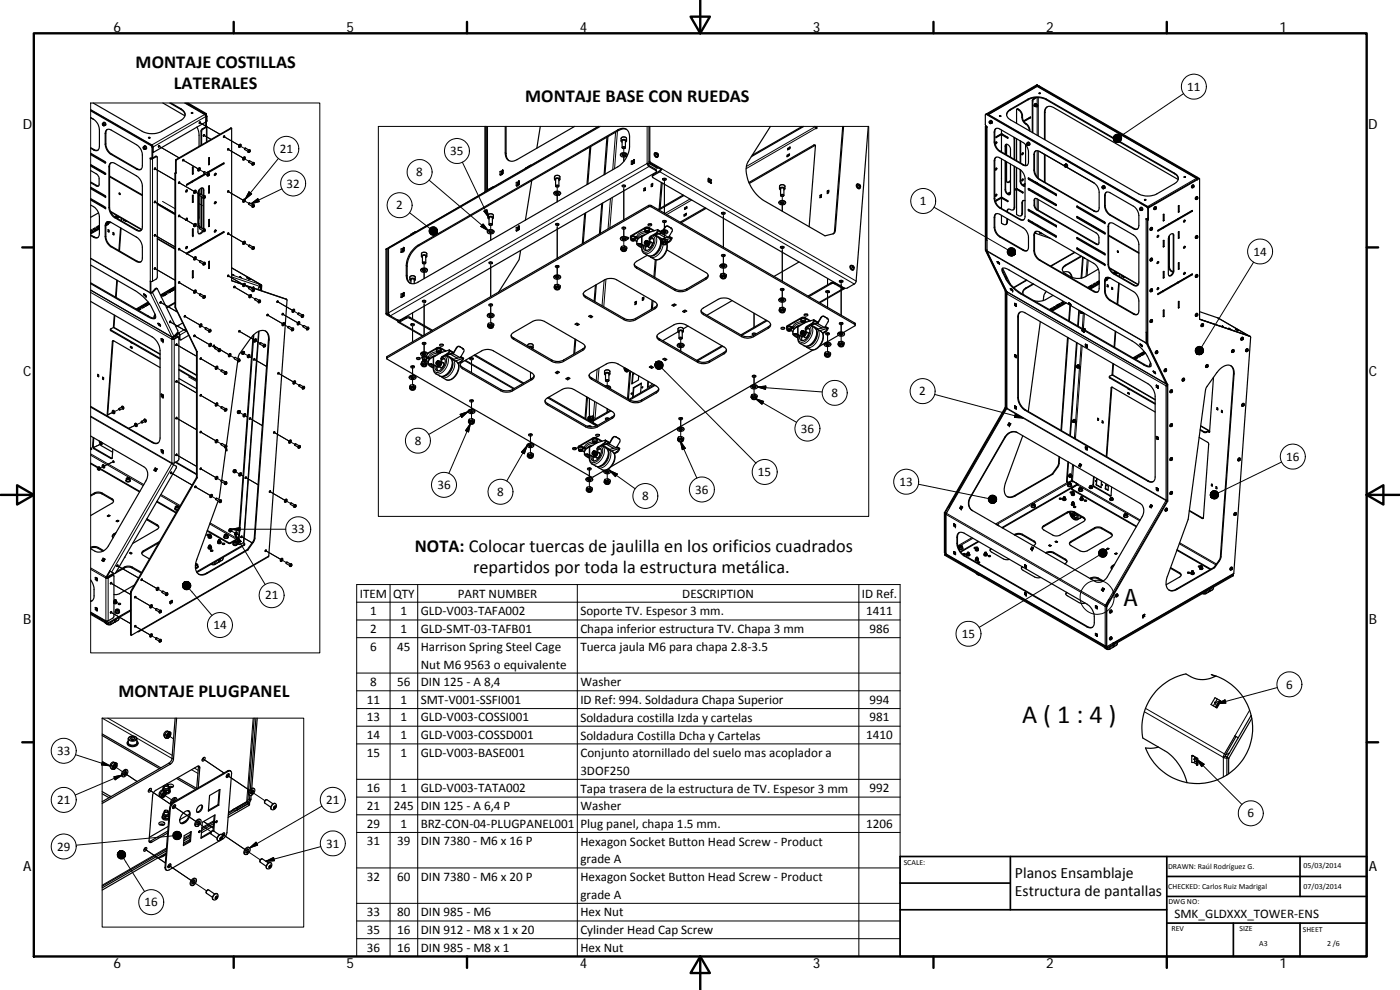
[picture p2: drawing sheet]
<svg xmlns="http://www.w3.org/2000/svg" width="420mm" height="297mm" viewBox="0 0 420 297" stroke-linecap="round" stroke-linejoin="round" font-family="sans-serif">
<defs><g id="words">
<text font-size="7.9" x="306.8" y="216.9">A ( 1 : 4 )</text>
<text font-size="7.2" x="337.2" y="181.8">A</text>
<g font-size="5.5">
<text x="40.7" y="20.3">MONTAJE COSTILLAS</text>
<text x="52.2" y="26.6">LATERALES</text>
<text x="157.6" y="30.7">MONTAJE BASE CON RUEDAS</text>
<text x="124.5" y="165.7">NOTA: Colocar tuercas de jaulilla en los orificios cuadrados</text>
<text x="142" y="172">repartidos por toda la estructura metálica.</text>
<text x="35.5" y="209.2">MONTAJE PLUGPANEL</text>
</g>
<g font-size="4.7">
<text x="304.6" y="263.5">Planos Ensamblaje</text>
<text x="304.6" y="268.9">Estructura de pantallas</text>
</g>
<g font-size="4.2">
<text x="34" y="9.6">6</text>
<text x="104" y="9.6">5</text>
<text x="174" y="9.6">4</text>
<text x="244" y="9.6">3</text>
<text x="314" y="9.6">2</text>
<text x="384" y="9.6">1</text>
<text x="6.8" y="38.7">D</text>
<text x="410.6" y="38.7">D</text>
<text x="7" y="112.9">C</text>
<text x="410.8" y="112.9">C</text>
<text x="7" y="187.1">B</text>
<text x="410.8" y="187.1">B</text>
<text x="7" y="261.3">A</text>
<text x="410.8" y="261.3">A</text>
<text x="34" y="290.4">6</text>
<text x="104" y="290.4">5</text>
<text x="174" y="290.4">4</text>
<text x="244" y="290.4">3</text>
<text x="314" y="290.4">2</text>
<text x="384" y="290.4">1</text>
</g>
<g font-size="3.9">
<text x="356.3" y="27.3">11</text>
<text x="84" y="45.9">21</text>
<text x="135.1" y="46.6">35</text>
<text x="124.9" y="52.9">8</text>
<text x="86" y="56.3">32</text>
<text x="118.9" y="62.8">2</text>
<text x="276.1" y="61.6">1</text>
<text x="376.2" y="76.7">14</text>
<text x="249.5" y="119.1">8</text>
<text x="275.9" y="118.6">2</text>
<text x="240.3" y="129.9">36</text>
<text x="124.4" y="133.5">8</text>
<text x="227.5" y="142.9">15</text>
<text x="386" y="138.3">16</text>
<text x="131.3" y="146.7">36</text>
<text x="149.2" y="148.8">8</text>
<text x="208.6" y="148.1">36</text>
<text x="270" y="145.8">13</text>
<text x="192.7" y="150.1">8</text>
<text x="87.5" y="160.1">33</text>
<text x="79.5" y="179.8">21</text>
<text x="108" y="179.3">ITEM</text>
<text x="118" y="179.3">QTY</text>
<text x="137.4" y="179.3">PART NUMBER</text>
<text x="204.8" y="179.3">DESCRIPTION</text>
<text x="258.6" y="179.4">ID Ref.</text>
<text x="111.1" y="184.6">1</text>
<text x="120.2" y="184.6">1</text>
<text x="126.2" y="184.6">GLD‐V003‐TAFA002</text>
<text x="174.2" y="184.6">Soporte TV. Espesor 3 mm.</text>
<text x="259.9" y="184.6">1411</text>
<text x="64" y="188.8">14</text>
<text x="111.1" y="189.9">2</text>
<text x="120.2" y="189.9">1</text>
<text x="126.2" y="189.9">GLD‐SMT‐03‐TAFB01</text>
<text x="174.2" y="190">Chapa inferior estructura TV. Chapa 3 mm</text>
<text x="261" y="189.9">986</text>
<text x="288.6" y="191.4">15</text>
<text x="111.1" y="195.2">6</text>
<text x="119.2" y="195.2">45</text>
<text x="126.2" y="195.3">Harrison Spring Steel Cage</text>
<text x="174.2" y="195.3">Tuerca jaula M6 para chapa 2.8‐3.5</text>
<text x="126.2" y="200.6">Nut M6</text>
<text x="139.3" y="200.6">9563 o equivalente</text>
<text x="111.1" y="205.9">8</text>
<text x="119.2" y="205.9">56</text>
<text x="126.2" y="205.9">DIN 125 ‐ A 8,4</text>
<text x="174.2" y="205.9">Washer</text>
<text x="386" y="206.6">6</text>
<text x="110.1" y="211.2">11</text>
<text x="120.2" y="211.2">1</text>
<text x="126.2" y="211.2">SMT‐V001‐SSFI001</text>
<text x="174.2" y="211.3">ID Ref: 994. Soldadura Chapa Superior</text>
<text x="261" y="211.2">994</text>
<text x="110.1" y="221.8">14</text>
<text x="110.1" y="216.5">13</text>
<text x="120.2" y="221.8">1</text>
<text x="120.2" y="216.5">1</text>
<text x="126.2" y="221.8">GLD‐V003‐COSSD001</text>
<text x="126.2" y="216.5">GLD‐V003‐COSSI001</text>
<text x="174.2" y="221.9">Soldadura Costilla Dcha y Cartelas</text>
<text x="174.2" y="216.6">Soldadura costilla Izda y cartelas</text>
<text x="259.9" y="221.8">1410</text>
<text x="261" y="216.5">981</text>
<text x="17.1" y="226.5">33</text>
<text x="110.1" y="227.1">15</text>
<text x="120.2" y="227.1">1</text>
<text x="126.2" y="227.1">GLD‐V003‐BASE001</text>
<text x="174.2" y="227.2">Conjunto atornillado del suelo mas acoplador a</text>
<text x="174.2" y="232.5">3DOF250</text>
<text x="110.1" y="237.7">16</text>
<text x="120.2" y="237.7">1</text>
<text x="126.2" y="237.7">GLD‐V003‐TATA002</text>
<text x="174.2" y="237.8">Tapa trasera de la estructura de TV. Espesor 3 mm</text>
<text x="261" y="237.7">992</text>
<text x="17.1" y="241.2">21</text>
<text x="97.9" y="241.2">21</text>
<text x="110.1" y="243.1">21</text>
<text x="118.2" y="243.1">245</text>
<text x="126.2" y="243.1">DIN 125 ‐ A 6,4 P</text>
<text x="174.2" y="243.1">Washer</text>
<text x="374.3" y="245.3">6</text>
<text x="110.1" y="248.4">29</text>
<text x="120.2" y="248.3">1</text>
<text x="126.2" y="248.4">BRZ‐CON‐04‐PLUGPANEL001</text>
<text x="174.2" y="248.5">Plug panel, chapa 1.5 mm.</text>
<text x="259.9" y="248.4">1206</text>
<text x="17.1" y="255.2">29</text>
<text x="97.9" y="254.3">31</text>
<text x="110.1" y="253.7">31</text>
<text x="119.2" y="253.7">39</text>
<text x="126.2" y="253.7">DIN 7380 ‐ M6 x 16 P</text>
<text x="174.2" y="253.8">Hexagon Socket Button Head Screw ‐ Product</text>
<text x="174.2" y="259.1">grade A</text>
<text x="110.1" y="264.3">32</text>
<text x="119.2" y="264.3">60</text>
<text x="126.2" y="264.3">DIN 7380 ‐ M6 x 20 P</text>
<text x="174.2" y="264.4">Hexagon Socket Button Head Screw ‐ Product</text>
<text x="174.2" y="269.7">grade A</text>
<text x="43.4" y="271.9">16</text>
<text x="110.1" y="274.9">33</text>
<text x="119.2" y="274.9">80</text>
<text x="126.2" y="274.9">DIN 985 ‐ M6</text>
<text x="174.2" y="274.9">Hex Nut</text>
<text x="352.5" y="275.6">SMK_GLDXXX_TOWER‐ENS</text>
<text x="110.1" y="280.2">35</text>
<text x="119.2" y="280.2">16</text>
<text x="126.2" y="280.2">DIN 912 ‐ M8 x 1 x 20</text>
<text x="174.2" y="280.3">Cylinder Head Cap Screw</text>
<text x="110.1" y="285.6">36</text>
<text x="119.2" y="285.6">16</text>
<text x="126.2" y="285.6">DIN 985 ‐ M8 x 1</text>
<text x="174.2" y="285.6">Hex Nut</text>
</g>
<g font-size="2.4">
<text x="271.2" y="259.7">SCALE:</text>
<text x="350.6" y="260.8">DRAWN: Raúl Rodríguez G.</text>
<text x="391.2" y="260.6">05/03/2014</text>
<text x="350.6" y="266.8">CHECKED: Carlos Ruiz Madrigal</text>
<text x="391.2" y="266.6">07/03/2014</text>
<text x="350.7" y="271.4">DWG NO:</text>
<text x="351.6" y="279.3">REV</text>
<text x="372" y="279.4">SIZE</text>
<text x="391" y="279.6">SHEET</text>
<text x="377.9" y="283.8">A3</text>
<text x="398.3" y="283.8">2 /6</text>
</g>
</g></defs>
<g fill="none" stroke="#000" stroke-width=".3">
<path d="M27.2 30.9h68.8v165h-68.8zM30.7 37.1h.2a.32 .32 0 0 1 .3 .2 .32 .32 0 0 1-.2 .4zM30.8 37l.5 .3-.1 .4M31.8 39.9l-.2 .1M54.3 32.7v.2M55.4 30.9l6 3.5-15.8 9.1-18.4-10.6M59.8 36.7l6.2 3.6-5.8-3.3M60.3 39.3l.2 .1M60.7 38.7l.2 .1M61.8 35l-15.8 9.1-.2-.1M61.8 37.9v.2M61.8 34l-.2 .1"/>
<path d="M61.9 38.2v4.5M61.9 34.2l-.1 .1M62 34.7l-.2 .1M62.1 36.3l-.2 .1M62.1 34.9l-.2 .1M69.2 38.4l.2 .1M113.5 37.9h147.2v117h-147.2zM146.3 37.9v19.2l.5-.3M179.5 37.9l-20.4 11.8M180.2 37.9l-63.6 36.7v19.3l77.6-44.9v-11.1M184.8 39.7l-.9 11.2M185.3 39.3l-.9 11.3"/>
<path d="M185.4 39l.3 .1M244.7 37.9l-20.7 12M245 38.6l-21 12M295.7 38l.2 .1M295.8 37.8l.2 .1M296.2 34.2l-.2 .1M296.2 38.2v33.9M296.7 34.4l14.6-8.4 47.7 27.5-14.5 8.5zM296.9 36.5h.1a.32 .32 0 0 1 .3 .2 .32 .32 0 0 1-.2 .4zM297 36.4l.3 .3v.4M298.5 39.5l-.1 .1M303.2 32.8v.2"/>
<path d="M305.5 32.7l-.2 .1M305.8 32.9h-.2M306.9 35.2l-.2 .1M306.9 34.8h-.2M307.9 37.1l-.1 .1M308.6 29.7v.2M309 39l-.1 .1M309.8 30.2l.2 .1M310.1 29.7l.2 .1M311.1 31.5l-.2 .4M311.2 25.4l.1 .1M311.3 29.3v2.2"/>
<path d="M311.3 32v8.6M311.6 29.3v11.5M311.9 25.8l-.2 .1M313.6 33.8h-.1M314 29.7v.2M355.2 28.1l-18.8 12.7M28.2 44.9l-.1 .1M29.1 55.7l-.2 .1M31.7 52.2l-.2 .1M31.7 59l-.2 .1M31.7 48.8l-.2 .1M31.8 43.2l-.2 .1"/>
<path d="M32.9 49.9l-.2 .1M33.5 46.2l-.2 .1M41.1 50.6l-.2 .1M43 44.2a.3 .3 0 0 1 .4 .1 .3 .3 0 0 1-.2 .4zM43 44.1l.4 .1 .1 .6M45.1 47.6v36.8M45.5 43.6l-.2 .1M45.8 47.6v36.8M45.8 45.5l.2 .1M45.8 47.2l-.2 .1M45.8 44.2l-.2 .1M46.4 50.5l6.1 3.6-5.8-3.3"/>
<path d="M46.7 46.9l.2 .1M47.6 43.8l6.2 3.6-5.8-3.4M52.5 52l.2 .1M52.6 51.8l.2 .1M52.7 48.1l.2 .1M52.8 47.9l.2 .1M53.6 54.7l4.6 2.7zM54.9 48l4.5 2.7zM57.7 54.4l-.2 .1M58.5 57.6l1.4 .8M59.7 50.8l1.5 .8M61 56.9l.2 .1"/>
<path d="M61.1 40.5l2.2 1.3-1.8-1M61.5 58.8l-.5 .3v.4M62.6 52.4h.2l-.3 .3zM62.6 51.5l-.2 .1M62.7 52l-.5 .3 .1 .5M67.1 40.9l4.6 2.7zM68.3 44.7l4.6 2.7zM68.3 57.4l4.6 2.6zM72 43.7l1.4 .9M73.2 47.5l1.5 .9M74.7 57.6l.8 .6-2 1.6zM75 45l-.4 .1-.1 .6"/>
<path d="M76.2 48.8l-.5 .3v.4M83.6 47.5l-10.1 12.3M84.6 56.7l-9.3 4.4M128.8 54l17.7 15.2M138.8 48.7l8 16.7a.58 .58 0 0 1 1 0M145.8 57.4l-.3 .2M150.3 52.4h.1M150.8 52.1h.1M151.6 45.9l.3 .1M155.2 55.7h.1M155.7 55.4h.1M157.9 50.4l-9.9 5.7"/>
<path d="M166.4 53.1a.93 .93 0 0 1 1.6 0M166.8 53.7a.57 .57 0 0 1 .9 .2 .54 .54 0 0 0-.5-.3 .54 .54 0 0 0-.5 .3zM167.2 55.9v1.4M167.2 57.8v2.8M183.2 59.6l-.7 9.1M183.8 59.3l-.8 9M186.4 41.6a.95 .95 0 0 1 1.6 0M186.7 42.3a.58 .58 0 0 1 1 0M186.7 42.4a.52 .52 0 0 1 .5-.4 .52 .52 0 0 1 .5 .4M187.2 56.3v9.7v-9.3M187.2 44.3v1.5M187.2 46.2v2.2"/>
<path d="M187.2 55.5v.2M194.8 50l-77.7 44.8M195 48.4l-.2 .1M195.2 48.7l-.3 .2M195.3 49l-.3 .2M196 52.4v.3M196.7 45.9a.77 .77 0 0 0 .7 1.1M196.8 50.8v.3M197.3 50.2l-.2 .2M198 51.5l58.4 33.7M198.6 50.6l58.3 33.7M199.4 54.3v9.6v-9.1"/>
<path d="M199.4 53.5v.2M207.1 59.7l-7.6 4.4M212.6 54.3h.1M212.6 53.7v.1M233.9 55.9a.95 .95 0 0 1 1.7 0M234.3 56.6a.58 .58 0 0 1 1 0M234.3 56.7a.52 .52 0 0 1 .5-.4 .52 .52 0 0 1 .5 .4M234.8 58.7v1.4M244.2 43.5l.3 .2M257.4 55.3a.74 .74 0 0 0 .6 1.1M298.5 59.5l-.1 .1M298.5 42.5l-.1 .1"/>
<path d="M298.5 48.2l-.1 .1M300.2 45.4l-.2 .1M300.8 40.3l-.2 .1M300.8 59.4l-.2 .1M301.8 56.8l-.1 .1M301.8 43.8l-.1 .1M302.5 41.4l-.1 .1M304.5 41.6l-.1 .1M305.3 56.8h-.2M306.3 54.2l-.1 .1M307 57.8l-.1 .1M307.2 49.4l-.2 .1"/>
<path d="M308.2 42.9l.3 .2 .1 .5M308.9 53.7l-.2 .1M308.9 56.9l-.2 .1M310.5 51l-.2 .1M310.5 46.3l-.2 .1M311.1 54.8l-.2 .1M311.3 45.2v7.9M311.3 58v.2M311.3 59.7l-.1 3.3M311.6 45.3v8.1M311.6 55.1v.2M311.6 58.2v.2"/>
<path d="M311.6 59.9v3.2M312.1 53.8l-.2 .1M313.6 56.4h.1M317 58.4l-.1 .1M319.5 49.4l.5 .4-.1 .3M330.8 56a.33 .33 0 0 1 .3 .2 .33 .33 0 0 1-.1 .4zM330.8 56l.4 .2v.4M331.7 58.7l-.2 .1M352.5 52v.2M358.2 55.6l-.3 .2-.1 .5M359.3 59.4l.1 .1-.2 .2zM359.4 59.1l-.5 .3 .1 .4"/>
<path d="M359.4 53.2l-.1 .1M359.5 53.4l-.1 .1M359.7 53.5l.2 .1M27.2 77.5l17.9 10.3M27.2 77.6l17.9 10.3 6.5 13.2-24.4-14.1M28.2 71.1l-.1 .1M31.7 62.4l-.2 .1M31.8 67.7l-.2 .1M31.8 70.9l-.2 .1M32.9 62.2l-.2 .1M33.1 63.4l9.5 5.4M33.5 74l-.2 .1"/>
<path d="M34.7 65.3h-.2M41.1 78.4l-.2 .1M41.1 69l-.2 .1M46.4 70.5l6.1 3.6-5.8-3.4M46.4 60.5l6.1 3.6-5.8-3.4M47.2 71.5l5.3 3.1M48.8 60.4l3.7 2.2M53.6 74.7l4.6 2.6zM53.6 64.7l4.6 2.7zM57.7 75l-.2 .1M58.5 77.5l1.4 .9M58.5 67.5l1.4 .9"/>
<path d="M59.6 61l1.1 .7M59.7 67.1l-.2 .1M61 68.4l.2 .1M61.5 68.7l-.5 .4v.4M61.5 78.7l-.5 .3v.5M62.6 72.2l-.2 .1M68.3 70l4.6 2.7zM73.2 60.2l1.5 .8M73.2 72.8l1.5 .9M75.3 61.1l2.1-1.5 .4 .9zM76.2 61.4l-.5 .3v.5M76.2 74.1l-.5 .3v.4"/>
<path d="M116.1 74.7l-.3 .1M120.6 75.6h.1M121.1 75.4h.1M121.9 79.7l.3 .2M122.9 63.8l6.1 4.8M125.5 73.6l.2 .1M126.5 76.2a.91 .91 0 0 1 1.6 0M126.8 76.9a.58 .58 0 0 1 1 0M126.8 77a.52 .52 0 0 1 .5-.4 .52 .52 0 0 1 .5 .4M127.3 78.9v1.5M145 67.2l1.5 2-2.2-1.2zM145.2 63.4l.9-.5 .7 2.5z"/>
<path d="M146.4 64.6a.93 .93 0 0 1 1.7 0M146.8 65.4a.54 .54 0 0 1 .5-.3 .54 .54 0 0 1 .5 .3M147.3 79.4v9.6v-9.2M147.3 67.4v1.5M147.3 69.3v2.8M147.3 78.5v.3M167.2 67.8v9.7v-9.2M167.2 67v.2M167.2 79.7v2.8M187.2 68.1v2.8M187.2 71.4v2.4M189.3 71.9a.72 .72 0 0 1 1.3 0"/>
<path d="M189.5 70.7v.2M189.5 71.8a.47 .47 0 0 1 .6-.2 .47 .47 0 0 1 .3 .6 .48 .48 0 0 1-.6 .1 .48 .48 0 0 1-.3-.5zM190.8 71.2v.2M191.1 71.4l.2 .5M191.1 72.6a1.92 1.92 0 0 1 1.4-1.5v2.2M191.6 73.2l1 .7M191.9 73.2l.8 .5M192.7 71v2.4M193.6 73.8l.2 1.4M193.7 68.2v.3M193.7 72.4l.1-.1a.3 .3 0 0 1 .1 .5 .3 .3 0 0 1-.4 0M193.8 69.3a.46 .46 0 0 1 .6-.2 .46 .46 0 0 1 .2 .6 .48 .48 0 0 1-.6 .2 .48 .48 0 0 1-.2-.6z"/>
<path d="M193.8 73.9v.8l.2 .5M193.8 70.4l-1 .2-.9 .6M194 69.8a2.44 2.44 0 0 0-2.6 1.6M194.3 73.6l.2 .2M194.4 69.8h.3M194.7 61.6v.4M194.7 68.2v.3M194.8 72.6l.3 .2M195.2 70.9l.2 .1M195.4 72.7a.73 .73 0 0 1 .5 .6 .73 .73 0 0 1-.4 .7l-.5 .3-.4-.2M195.4 61.6v.4M195.4 69.5h-.6a.73 .73 0 0 0-1.2-.1 2.6 2.6 0 0 0-2.5 1.6"/>
<path d="M195.5 72.7a.95 .95 0 0 1-.8 1.5M195.9 71.5l-.8 .2-.3-.2M195.9 70.8a2.6 2.6 0 0 1-.3 3.7 1.75 1.75 0 0 1-2.7 .7l-.2-.7 .1-1M196.1 71.6l-1 .3M196.5 70.6a3.4 3.4 0 0 1-1 4.8 1.95 1.95 0 0 1-2.2 .6M196.7 70.1l.2 .1M197.4 69l1 .6M197.6 71.3a3.2 3.2 0 0 1-.6 4.4 2.37 2.37 0 0 1-2.5 1M198.3 72.3a3.6 3.6 0 0 1-2.6 4.5M198.4 71.7l.3 .3M199 73.4a3.9 3.9 0 0 1-3.5 3.8l-.3-.1M199.4 66.1v2.9"/>
<path d="M199.4 69.4v2.4M199.5 68.2l.1 .1M200.1 73.2a4.4 4.4 0 0 1-3.2 4.8l-.5-.2M200.4 67.9h.1M200.7 72.4l.2 .1M200.8 71l.8 .4M201.4 68.5h.1M207.6 60l-7.5 4.4M217.1 64.5v9.7v-9.2M217.1 63.7v.2M217.1 76.3v2.8M217.1 79.6v2.4"/>
<path d="M234.8 74.7v9.7v-9.2M234.8 60.6v2.8v-2.6M234.8 73.9v.2M250.7 69.1l-.2 .2M255.5 79.7a.73 .73 0 0 0 0 .8 .73 .73 0 0 0 .6 .3M255.8 79.9a.29 .29 0 0 1 .4 .1 .29 .29 0 0 1-.1 .4zM280.3 62.2l22.1 12.8M295.7 75l.2 .1M295.8 75.1l.1 .1M296.2 75.2l47.8 27.6M296.2 75.4l47.8 27.6 5.9 12.1-47.7-27.6zM298.5 68.1l-.1 .1"/>
<path d="M298.5 65.2l-.1 .1M300.2 71l-.2 .1M300.2 62.3l-.2 .1M302.4 66.6l-.2 .1M302.4 63.4l-.2 .1M302.5 60.5h-.1M304.5 62.1l-.1 .2M306.2 65.8h-.2M306.9 63.9l-.2 .2M306.9 60.8l-.2 .1M307.2 75l-.2 .1M308.9 63.1l-.2 .1"/>
<path d="M308.9 66.3l-.2 .1M310.5 75.2h-.2M310.5 70.5h-.2M310.5 60l-.1 .1M310.5 61.5l-.1 .1M310.8 69.5v.1M311.3 64.3v.2M311.3 67.5v.2M311.6 64.5v.2M311.6 67.6v.3M312.1 78l-.2 .1M316.3 61.1h.1"/>
<path d="M317 67.9h-.1M317 61.6l-.1 .1M317 71l-.1 .1M319.7 79.6v.2M322.6 75.8l-7.2 4.1M323.5 65.3l-.2 .1M323.5 74.7l-.2 .1M323.5 71.6h-.2M323.5 62.1l-.2 .1M326.3 77.9l-.4 5M326.6 78.1l-.3 4.6M328.4 63.2l-.2 .1"/>
<path d="M329.2 73.2l-.2 .1M331.6 70l-.2 .1M331.6 79.4l-.2 .1M331.6 76.3l-.2 .1M331.6 66.8l-.2 .2M331.7 61.7h-.2M332.7 79.2l-.2 .1M332.7 67.9l-.2 .1M333.3 64.5l-.1 .1M340.3 68.5l-.1 .1M342.1 62.5a.29 .29 0 0 1 .4 .3 .29 .29 0 0 1-.3 .3zM342.1 62.5l.4 .2v.5"/>
<path d="M344 65.8v33.9M344.3 66.1l.2 .1M344.3 62l-.2 .1M344.4 65.9l.1 .1M344.5 62.3l.2 .1M344.6 62.6l-.1 .1M344.6 65.4l-.1 .1M345.8 68.3l-.4 .2v.6M345.8 77.6l-.4 .1v.6M346.8 62.4l.2 .1-.2 .3zM346.9 62.1l-.5 .3 .1 .4M349.1 68.2l-.2 .1"/>
<path d="M350.9 80l-.1 .1M352.1 70.6l.2 .1M353.6 65.6l-.2 .1M359.3 71.1h.1l-.2 .3zM359.4 70.8l-.4 .2v.5M376.2 78.7l-15.6 25.4M27.2 87.7l24.4 14.1v37.1l-24.4-14M33.3 99v.2M34 98.3l14 8M44.5 94.8l-.2 .2M45.6 87.7l6.6 13.2M46.4 80.5l6.1 3.6-5.8-3.4"/>
<path d="M46.6 86.6l.2 .1M48.1 90.7l5.1 2.9-4.8-2.8M50.9 96.5l5.2 3-4.8-2.8M52.5 92.1l.2 .1M52.5 92.2l.2 .1M53.6 84.7l4.6 2.7zM55.3 94.8l4.6 2.7zM55.7 98.7l-2.1 1.2M56 99.3l-2 1.2M58.5 87.5l1.4 .8M60.2 97.7l1.4 .8M61.5 88.7l-.5 .3v.5"/>
<path d="M63 99.2h.3l-.2 .3zM63.2 98.8l-.4 .3-.1 .5M68.3 82.7h.1M68.3 82.7l4.6 2.6zM69.5 82.5l8.2 2.7M69.5 83.1l8.4 2.8M69.5 80.4l8.9 5.1M69.6 84.2v.1M70.2 86l4.6 2.7zM71.7 99.3l4.6 2.7zM73.2 85.5l1.5 .8M75.1 88.9l1.4 .8"/>
<path d="M75.9 86.2l.5 .3h-.1M76.2 86.7l-.5 .3v.5M77.6 99.4l-4.5 63.4M77.9 85.8l.1 .1M77.9 85.6l.5 .3M78 86l.2 .2M78 90.1l-.4 .2v.5M80.1 94.4l4.6 2.7zM83.2 90.4l4.5 2.7zM84.7 94.2l4.6 2.6zM85 97.3l1.5 .8M85.8 89.7l.2 .1"/>
<path d="M87.9 98.7l.2 .1-.3 .3zM88 98.5l-.4 .2v.5M88 93.2l1.4 .9M89.6 97l1.4 .8M91 94.5l-.4 .1v.6M92.5 98.5l.1 .2-.2 .2zM92.6 98.2l-.5 .3v.5M116.1 94l-.3 .1M116.3 94.3l-.3 .1M116.8 94.4l-.2 .1M119.6 96.2l.3 .1M119.9 96.6l7.1 4.1"/>
<path d="M121.9 95.2v.3M121.9 82.6l.3 .2M123 95.2v.3M123 83.2a.93 .93 0 0 1 1.6 0M123.3 83.8a.57 .57 0 0 1 1 .2 .54 .54 0 0 0-.5-.3 .54 .54 0 0 0-.5 .3zM123.8 97.9v4.7v-4.2M123.8 93.9v1.8M123.8 97.1v.2M127.3 90.9v9.7v-9.3M127.3 80.8v2.8M127.3 90.1v.2M147.3 91.2v2.8"/>
<path d="M147.3 94.4v2.5M167.2 82.9v2.4M175.8 88.9v.4M181.3 84.1l-.6 7.6M181.9 83.8l-.7 8.3M187.3 95.5v.4M190.8 95.5v.4M191 80.1v.4M196.5 92.2v.4M202.6 86.7v.4M203.5 98.7a.97 .97 0 0 1 1.6 0M203.8 99.5a.56 .56 0 0 1 1 0"/>
<path d="M203.8 99.5a.51 .51 0 0 1 .5-.3 .51 .51 0 0 1 .5 .3M206.1 86.7v.4M211.1 94v.4M211.8 83.4v.4M226.3 94v4.2zM226.3 99.9v.2M230.6 98.1v.4M234.8 86.6v2.7M234.8 89.8v2.4M236.2 99a.72 .72 0 0 1 1.2 0M236.3 97.7v.2M236.4 98.8a.47 .47 0 0 1 .6-.2 .47 .47 0 0 1 .2 .6 .49 .49 0 0 1-.6 .1 .49 .49 0 0 1-.2-.5z"/>
<path d="M237.7 98.3v.2M237.9 98.4l.2 .5M237.9 99.6a1.92 1.92 0 0 1 1.5-1.5v2.3M239.5 98v2.4M240.5 95.3v.2M240.6 96.4a.46 .46 0 0 1 .6-.2 .46 .46 0 0 1 .2 .6 .48 .48 0 0 1-.5 .1 .48 .48 0 0 1-.3-.5zM240.6 99.4h.1a.31 .31 0 0 1 .1 .4 .31 .31 0 0 1-.5 .1M240.7 97.4l-1.4 .4-.6 .5M240.9 96.9a2.49 2.49 0 0 0-2.7 1.6M241.3 96.9h.2M241.6 95.3v.2M241.7 99.7l.2 .1"/>
<path d="M242.1 98l.2 .1M242.2 99.7a.71 .71 0 0 1 .6 .7 .71 .71 0 0 1-.5 .7l-.5 .3-.4-.3M242.3 96.6l-.6-.1a.75 .75 0 0 0-1.3 0 2.7 2.7 0 0 0-2.5 1.6M242.4 99.8a.93 .93 0 0 1-.9 1.4M242.8 97.8a2.43 2.43 0 0 1-.1 3.4 2.11 2.11 0 0 1-2.7 1.3l-.5-1 .1-1M242.8 98.5l-.9 .2-.2-.1M242.9 98.7l-1 .3M243.3 97.7a3.4 3.4 0 0 1-.9 4.7 1.96 1.96 0 0 1-2.2 .7M243.5 97.1l.2 .1M244.2 96l1.3 .8M244.4 98.3a2.86 2.86 0 0 1-.1 3.8 2.71 2.71 0 0 1-3 1.6M245.2 99.3a3.7 3.7 0 0 1-2.6 4.5"/>
<path d="M245.2 98.8a2.81 2.81 0 0 1-.1 3.8 2.69 2.69 0 0 1-3 1.6M246.3 95.2l.2 .1M246.4 99.4a3.3 3.3 0 0 1-.9 4.8 1.9 1.9 0 0 1-2.2 .6M247.3 94.9l.1 .1M247.6 99.5l.2 .1M247.6 98l.9 .5M248.3 95.5h.1M248.4 88v4.2v-3.7M248.4 83.5v1.9M248.4 87.2v.2M248.4 99.9v2.8M249.4 84.9v.3"/>
<path d="M250.5 84.9v.3M252.4 84.9v9.7v-9.2M252.4 84.1v.2M252.4 96.8v2.8M252.4 100v2.4M253 86.6l-7.2 4.1M253.1 86.3h-.1M256.5 96.9v.4M301.1 81.7l-.2 .1M301.7 87.3l.1 .1-.1-.1M302 83.5l-.2 .1M302.2 88.2l47.7 27.6v34.2l-47.7-27.5z"/>
<path d="M302.2 87.8l.1 .1M305.6 95l-.1 .1M306.5 88.1l-.1 .1M307.8 86.4v.2M308.2 84.1l-3.9 2.3M324.8 93.7v.2M325.1 94l-.3 4.6M325.4 94l-.2 4.5M328.4 87.4l-.2 .1M331.7 84.3l-.2 .1M331.7 87.3l-.2 .1M332.9 80.3l8.8 5"/>
<path d="M333.3 90.1l-.1 .1M334.3 82l-.1 .1M340.3 94.1l-.1 .1M340.3 85.5l-.1 .1M345.7 87l.2 .1-.3 .3zM345.8 86.8l-.4 .2v.5M345.8 96l-.4 .2v.5M349.1 87.2l-.2 .2M352.1 81.2l.2 .1M353.6 84.6l-.2 .1M359.3 82.7l.1 .1-.2 .3zM359.3 94.4l.1 .1-.2 .3z"/>
<path d="M359.4 82.5l-.4 .2v.5M359.4 94.1l-.4 .2v.5M360 95.7l14.1 4.8M360 95.8h.1M361 97.3l-.4 .3v.4M365.5 95.4l9.2 5.3M33.9 102.4l-.2 .1M48.6 118.9h.1M48.7 118.9h-.1M49 119.1h-.1M51.8 101.1l.1 .1M52.1 101.7l.2 .1v37.1"/>
<path d="M52.8 103.3l6.2 3.6-5.8-3.4M52.8 114.3l6.2 3.6-5.8-3.3M53 100.6v.2M53.1 101.1l.2 .1M53.7 109.6l5.3 3.1M53.8 101.6l.2 .1M56.6 113.1l2.4 1.3M58.2 100.7l4.6 2.7zM59 105.4l.2 .1M60.1 107.5l4.6 2.7zM60.1 118.5l4.6 2.7zM63.1 103.5l1.4 .8"/>
<path d="M64 103.7l1.8 1zM65 110.3l1.4 .9M66 104.7l-.4 .4v.4M66.2 105l2.4 1.4M68 111.5l-.5 .4v.4M68.9 106.6l1.4 .8M71.9 107.8l-.5 .3 .1 .4M73 105.9l1.3 .8M74.5 106.8l1 .5-.9-.5M76.2 107.7l3.8 2.3-3.5-2M76.6 102.2l1.4 .8M79.6 103.4l-.4 .1-.1 .6"/>
<path d="M80.6 101.9l.2 .1M83.4 111.9l4.6 2.7zM88.3 114.7l1.5 .9M91.2 116.2l.2 .1-.2 .3zM91.3 116l-.5 .3v.4M116.2 107v.4M123.8 109.8v2.8M123.8 113v2.4M126.8 108a.72 .72 0 0 1 1.2 0M126.9 106.8v.2M127 107.9a.47 .47 0 0 1 .6-.2 .47 .47 0 0 1 .2 .6 .49 .49 0 0 1-.5 .1 .49 .49 0 0 1-.3-.5zM127.3 102.7v2.8"/>
<path d="M127.3 106v2.4M128.3 107.3v.2M128.6 108.7a1.84 1.84 0 0 1 1.4-1.5v2.3M128.6 107.5l.2 .4M129.1 109.3l1 .7M129.4 109.3l.7 .5M130.1 107.1v2.4M131.1 109.9l.2 1.4M131.2 104.3v.2M131.2 108.5l.1-.1a.3 .3 0 0 1 .1 .5 .3 .3 0 0 1-.5 0M131.2 105.5a.47 .47 0 0 1 .7-.3 .47 .47 0 0 1 .2 .7 .49 .49 0 0 1-.6 .1 .49 .49 0 0 1-.3-.5zM131.3 110l-.1 .7 .3 .6"/>
<path d="M131.3 106.4l-1.1 .3-.9 .7M131.5 105.9a2.4 2.4 0 0 0-2.6 1.7M131.7 109.7l.3 .2M131.9 105.9l.3 .1M132.2 104.3v.2M132.3 107.6l.3 .1M132.3 108.7l.3 .2M132.7 107l.2 .1M132.8 108.8a.87 .87 0 0 1 .5 .9 .87 .87 0 0 1-.7 .7l-.3 .1-.3-.3M132.9 105.6h-.6a.73 .73 0 0 0-1.2-.1 2.63 2.63 0 0 0-2.5 1.6M133 108.9a.93 .93 0 0 1-.8 1.4M133.4 107.6l-.8 .2"/>
<path d="M133.4 106.8a2.64 2.64 0 0 1-.3 3.8 1.8 1.8 0 0 1-2.7 .8l-.2-.5 .1-1.3M133.5 107.7l-.9 .3M133.9 106.7a3.4 3.4 0 0 1-.9 4.8 2.07 2.07 0 0 1-2.2 .6M134.1 106.2l.3 .1M134.8 105.1l1.3 .7M135.1 107.4a3.4 3.4 0 0 1-.9 4.7 1.98 1.98 0 0 1-2.3 .7M135.8 108.4a3.7 3.7 0 0 1-2.6 4.5M135.8 107.8a2.95 2.95 0 0 1-.3 4.2 2.35 2.35 0 0 1-2.8 1.2M137 104.3l.1 .1M137 108.5a2.83 2.83 0 0 1-.1 3.8 2.76 2.76 0 0 1-3.1 1.6M137.9 103.9l.1 .1M138.2 108.5l.2 .1"/>
<path d="M138.3 107.1l.8 .4M138.8 110.2v.4M138.9 104.6h.1M139.7 108.1l14.7 8.5M141.5 108.1v3.7v-3.2M141.5 107.3v.2M141.5 120v2.8M150.3 116.9v.4M153.8 116.9v.4M154.1 101.4v.4M158.4 103.6a.95 .95 0 0 1 1.6 0M159.2 111.7v2.1z"/>
<path d="M159.6 113.5v.4M159.7 104.4l-.4-.3h-.5a.48 .48 0 0 1 .5-.1 .48 .48 0 0 1 .4 .4M165.6 108v.4M169.1 108v.4M174.9 104.7v.4M176.9 119.5v6.8zM177.5 113.4v.4M179.2 110.8l-.3 3.4M179.8 110.5l-.4 4M181.4 111.4a.95 .95 0 0 1 1.6 0M181.7 112.2a.6 .6 0 0 1 1 0M181.7 112.3a.54 .54 0 0 1 .5-.4 .54 .54 0 0 1 .5 .4"/>
<path d="M182.2 114.2v1.5M187.9 110.6l-.4 .2M188.9 111.9l.3 .2M197 117.5v.4M197.9 101.6v.4M198.6 110.5l28.3 28.5M204.3 101.5v1.5M204.3 103.4v1.9M209.3 108.3v.4M212.9 108.3v.4M217.3 105.7v.5M222.6 100.6v.4"/>
<path d="M226.2 100.6v.4M226.3 112.6v2.8M226.3 115.8v2.5M226.8 119.6l12.3 7.1M226.8 119.6l2.4 .8-.5 .9zM227.3 116.1l2.5-.3v1zM227.3 116.1l19.5 1.5M238.5 100.2l1 .8M238.8 100.2l.7 .5M240.5 100.9l.2 1.3M240.6 100.9l.1 1 .2 .3M241.1 100.7l.3 .1"/>
<path d="M248.4 103.1v2.4M280.5 118.3l26.5 7.1M304.6 106.4h.1M304.7 106.4h.1M305 107.2h.1M305.6 119.2l-.1 .1M323.9 109.9l-.2 .4M323.9 110.4l-1.1 15.8M324.5 103.5l-.5 6.4M324.8 103.7l-2 27.9M333.1 113.2v.2M333.7 116.3l-.2 .1"/>
<path d="M333.8 112.5l12.9 7.5M343.4 109.3l-.1 .2M344.3 103l.2 .1M344.3 103.2l.2 .1M347.3 105.4l-.4 .3v.4M350 110.8l-.4 .1v.6M350.3 115.3l.1 .2-.1-.1M351.7 117.1l-.4 .3v.4M355.3 113.8l.2 .1-.2 .3zM355.4 113.6l-.5 .3 .1 .4M362.4 109.5l-.4 .3v.4M370.2 112.1l.2 .1"/>
<path d="M370.3 105l-.4 .2v.5M373 101.3l-.4 .2v.5M374.4 104.8l-.4 .3v.4M375.1 100.9l.1 .1M27.2 125.1l24.3 14-18.6 32.2M27.2 136.6l15.8 9.1M27.2 136.2l16 9.2M27.3 134.7h-.1M27.5 134.6h-.1M28 133.9l-.2 .1M28.1 134.3l2.5-1.2zM28.3 134.5l-.2 .1"/>
<path d="M31 139.9l-1 .5M33.5 137.5l-.2 .1M34 138.5l-2.6 1.3 2.4-1.2M34.2 123.6l-1.9 .9 1.8-.9M34.2 138.4l-.1 .1M35.8 122.8l-1.4 .7M36.6 121.9a.47 .47 0 0 1 .5 .3 .47 .47 0 0 1-.1 .5M36.6 122.1l.3 .2v.3zM40.9 127.4l-2.3 1.1 2.2-1M42.6 126.7l-1.5 .7M43.3 126l.4 .2-.2 .3M43.3 125.8l.4 .2v.6"/>
<path d="M43.4 126l.2 .4M45.9 132.7l-.2 .1M48.6 135.6h.1M48.7 135.5l-.1 .1M49 135.7l-.1 .1M52.1 139.4l-18.6 32.2M52.8 136.4l6.2 3.5-5.8-3.3M52.8 125.4l6.2 3.5-5.8-3.3M60.1 129.6l4.6 2.6zM65 121.3l1.4 .9M65 132.4l1.4 .8M68 122.6h-.2a.48 .48 0 0 0-.3 .7"/>
<path d="M68 133.6h-.2a.48 .48 0 0 0-.3 .7M71.7 123.6l1.3 .8M73.3 124.5l.9 .6-.9-.5M74.9 125.5l3.8 2.2-3.4-2M82.2 129.7l4.6 2.6zM87 132.5l1.5 .8M89.9 134l.2 .2-.3 .2zM90 133.7l-.4 .2v.6M138.1 124.3l2.4-.8-1.9 1.7zM140.5 123.5l-11.8 6.8M141.2 127.1l-6.5 14.9M141.2 127.1l-.6 2.5-.9-.4z"/>
<path d="M141.5 123.2v2.4M158.2 133.7l-.8 2.4-.9-.4zM158.2 133.7l-6.1 10.6M159.2 130.2v2.8M159.2 133.4v2.5M164.3 121.1v.4M173.6 135.1l.6-.4 .5 .1 .2 .3M173.7 133.8v.2M173.8 134.9a.46 .46 0 0 1 .7-.2 .46 .46 0 0 1 .2 .7 .48 .48 0 0 1-.6 .1 .48 .48 0 0 1-.3-.6zM175.2 134.4v.2M175.4 135.7a1.84 1.84 0 0 1 1.5-1.5v2.3M175.4 134.5l.2 .5"/>
<path d="M175.8 127.7v.4M175.9 136.3l1 .8M176.2 136.3l.8 .5M176.9 127.7v.2M177 134.2v2.3M177.4 125.1v.4l.4 .2M177.9 137v.6l.2 .7M178 126.7l-.1 .2M178 131.4v.2M178 125.6v.5M178.1 132.5a.47 .47 0 0 1 .6-.2 .47 .47 0 0 1 .2 .6 .49 .49 0 0 1-.6 .1 .49 .49 0 0 1-.2-.5zM178.1 135.5h.1a.3 .3 0 0 1 0 .4 .3 .3 0 0 1-.4 .1"/>
<path d="M178.1 137.1v.7l.2 .5M178.1 133.5l-1.3 .4-.6 .5M178.1 126v.3M178.3 133a2.42 2.42 0 0 0-2.6 1.6M178.4 120.4l-.3 4.6M178.5 127.1l-.1 .1M178.6 136.8l.2 .1M178.7 133h.3M179 120.8l-.4 5M179.1 131.4v.2M179.2 135.8l.2 .1M179.3 127.7v.4"/>
<path d="M179.5 134l.2 .2M179.7 135.8a.73 .73 0 0 1 .5 .7 .73 .73 0 0 1-.4 .7l-.5 .3-.5-.3M179.7 132.7l-.6-.1a.73 .73 0 0 0-1.2 0 2.7 2.7 0 0 0-2.5 1.6M179.8 135.9a.95 .95 0 0 1-.8 1.4M180.2 133.9a2.8 2.8 0 0 1-.5 4.1 1.48 1.48 0 0 1-2.6 .2v-1.6M180.2 134.6l-.8 .3-.2-.2M180.3 134.8l-.9 .2M180.8 133.8a3.3 3.3 0 0 1-.6 4.4 2.37 2.37 0 0 1-2.6 1M181 133.2l.2 .2M181.7 132.1l1.3 .8M181.9 134.4a2.79 2.79 0 0 1-.1 3.8 2.76 2.76 0 0 1-3 1.6M182.2 122.6v1"/>
<path d="M182.2 125.4v.2M182.6 135.4a3.8 3.8 0 0 1-2.6 4.6M182.7 134.9a3.4 3.4 0 0 1-.9 4.7 1.94 1.94 0 0 1-2.3 .7M183.7 125.1v.4M183.8 131.4h.1M183.8 135.5a3.4 3.4 0 0 1-.8 4.8 2.04 2.04 0 0 1-2.3 .6M184.7 131l.1 .1M185 135.6l.3 .1M185.1 134.1l.9 .5M185.7 131.6l.1 .1M189 120v.4M192.5 120v.4"/>
<path d="M204.2 132.4l1.5 2.1-.9 .4zM204.2 132.4l4.9 11M204.3 125.3v2.8M204.3 128.5v2.5M301.6 131.2h.1M301.8 122.3l-.1-.1 .1 .1M304.7 122.4h.1M304.7 124.3l2.3 1.1-2.5-.2zM304.7 122.3v.1M305 122.6h.1M307.8 123l-.2 .1M317.7 139l.1 .1"/>
<path d="M321.9 139.3l-.3 3.3M322.2 139.6l-.3 4.7M322.7 126.3l-.2 .4M322.8 126.8l-.4 4.7M325.9 134.7h.1M326 134.6l-.1 .1M326.3 134.8v.1M347.2 131.6h.1M347.3 131.5l-.1 .1M347.6 131.7h-.1M351.7 127.3l-.3 .1-.1 .6M351.7 137.4l-.3 .2-.1 .5"/>
<path d="M360.4 127.9l2.3 1.3 .1 .3h.2M361.4 129.5l-.1 .2M362 129.6v.2M372.1 137.5l-.4 .2v.5M373.3 121.2l-.5 .2 .1 .4M384.6 138.6l-19 9.3M28.3 147.9v.3M30.6 147.9v.3M33.6 149.6v.3M37.8 144.3a.77 .77 0 0 0 1.3 0M37.9 143.7a.64 .64 0 0 0 1.1 0M38.1 143.4a.43 .43 0 0 1 .5-.1 .43 .43 0 0 1 .3 .5 .42 .42 0 0 1-.6 .1 .42 .42 0 0 1-.2-.5z"/>
<path d="M44.2 155.7v.3M47.1 157.4v.3M48.1 148.7l5.8 3.3M48.3 148.4l5.8 3.3M51.2 141.8l6.5 3.7-6.1-3.5M52.5 152.7l.2 .3 .6 .1M52.6 152.1a.66 .66 0 0 0 1.1 0M52.8 151.9a.45 .45 0 0 1 .5-.1 .45 .45 0 0 1 .3 .4 .45 .45 0 0 1-.5 .2 .45 .45 0 0 1-.3-.5zM58.5 146l4.6 2.7zM59 143.3l.1 .1M59 143.2l.2 .1M60.1 140.6l4.6 2.6z"/>
<path d="M63 157.2l7.9 4.6M63 156.9l8.6 4.9M63.4 148.8l1.4 .8M65 143.4l1.4 .8M66.3 150l-.4 .2v.6M68 144.6l-.5 .3v.5M69.1 159.1l1.4 .8M69.5 158.8l2.5-.5v1zM69.5 158.8h16.3M70.4 141.4l1.4 .8M72 142.3l.9 .5-.8-.5M73.6 143.2l3.9 2.2-3.5-2"/>
<path d="M80.9 147.4l4.6 2.7zM85.8 150.2l1.4 .9M88.6 151.8h.2l-.2 .3zM88.7 151.4l-.4 .4v.4M176.9 140.4v2.8M176.9 143.6v2.5M182.2 141.3v2.4M183 141.2l7.6 5.5M183 141.2l2.3 1-.6 .8zM275.6 145.3l21 4.3M283.4 153.8l.2 .2-.2-.1M283.9 154.3l47.8 27.6v11.8l-47.8-27.5z"/>
<path d="M283.9 154l47.9 27.6M285 152.3l17.1-29.7 47.8 27.6-17.2 29.7M286.5 157.7l-.1 .1M286.8 157.9h-.1M291.1 149.2l.1 .1M299.7 157.7v.1M304.5 148.7l.1 .1M309.6 151.4a.58 .58 0 0 0 1 0M309.6 151.3l-10.5 6.1 .5 .3M309.7 151.3a.39 .39 0 0 1 .5-.2 .39 .39 0 0 1 .2 .4 .4 .4 0 0 1-.4 .2 .4 .4 0 0 1-.3-.4zM313.2 157.7v.3M317.2 140.1l.2 .1"/>
<path d="M319.2 149.5h.4M320.1 144.4l.2 .1M320.3 153.6v.3M320.4 144.8l-21.6 12.4M320.5 145.1a.58 .58 0 0 0 1 0M320.5 145.1l-10.5 6M320.6 144.9a.41 .41 0 0 1 .5-.1 .41 .41 0 0 1 .2 .5 .43 .43 0 0 1-.4 .1 .43 .43 0 0 1-.3-.5zM321 153.7a1.96 1.96 0 0 0 2.2 2.1l.2-.6-.1-.8M321.6 154.6h.2l-.1 .3M321.6 142.7l-.3 .3M321.6 143.2l-.1 1.1M321.8 146.7v.3"/>
<path d="M321.8 147.9h.5M321.8 150.9h.5M321.8 144.3l-.9 .5M321.9 144.3l20.3 11.7M322.1 154.9l1 .5M322.3 154.9l.8 .4M322.4 152.2v.1M322.5 153.6v.3M322.5 153.9l-.1 .1M322.5 154.6l-.1 .1M322.8 154.1v.5M323 154.2v.4l-.3 .1"/>
<path d="M323.1 145.4v.2M323.3 145.5l18.7 10.8M323.7 147.1a.72 .72 0 0 0 1.2 0M323.8 154.6v.8l-.4 .5M323.8 146.6a.56 .56 0 0 0 1 0M323.8 146.5a.42 .42 0 0 1 .5-.2 .42 .42 0 0 1 .3 .4l-.4 .1zM324.4 149.5h.4M324.4 155l-.3 .5M324.7 155.2h-.1M325.2 155.2v.3M327.1 146.1l.1 .4M328.2 145.4l-.2 .1"/>
<path d="M328.5 158.4v.2M328.5 146h-.2M330.6 158.4v.2M333.2 148.7l-.1 .1M333.2 149.6l.2 .5M333.4 159.9v.3M337.2 155a.72 .72 0 0 0 1.3 0M337.4 154.4a.58 .58 0 0 0 1 0M337.5 154.2a.4 .4 0 0 1 .4-.1 .4 .4 0 0 1 .3 .4 .4 .4 0 0 1-.5 .1 .4 .4 0 0 1-.2-.4zM344.7 144.3l-.2 .1M347.2 147h.1M347.3 146.9l-.1 .1"/>
<path d="M347.6 147.1h-.1M350.3 150.2l.1 .1h-.1M350.3 152.6l-.4 .2v.5M351.7 147.6l-.4 .3v.4M361 155.5l-.2 .1M370.9 153.9l-.3 .2-.1 .5M27.2 170.8l4.6 2.6v12.9l-4.6-2.7M27.2 170.4l4.7 2.7M29.5 164.3v.2M32.3 173.4h.2v12.9M33.2 174.9l6 3.5-5.6-3.3M33.7 172.6l.1 .1"/>
<path d="M34.2 160.2v.2M35.1 169.7l6.5 3.7-6.1-3.5M37.3 170.1v.3M39.2 177.6l.2 .1M39.2 177.5l.2 .1M39.7 170.1v.3M40.4 179.1l4.7 2.7zM42.4 173.9l4.6 2.6zM43 165.3v.2M47.3 176.7l1.4 .8M50.3 177.9l-.5 .2v.5M56.8 176.7l6.8 8"/>
<path d="M58.7 169.2h.3a.28 .28 0 0 1 .2 .4 .28 .28 0 0 1-.4 .1h-.1M59.3 169.5l-.7 .3M62 172h.2M62.7 160.7h.5M62.7 164h.5M63.4 165.4h.1M64.5 168.7l-.4 .6-.6-.1M64.9 168.4l-.4 1M65.6 162.3h.5M65.7 168l-.5 .9M65.8 167.9l-.1 .3M66.2 167.7l-.4 .9"/>
<path d="M67 167.3l-.5 .9M67.2 161.2a.75 .75 0 0 0 1.3 0M67.3 160.6a.6 .6 0 0 0 1.1 0M67.4 160.5l.1-.1a.42 .42 0 0 1 .5-.1 .42 .42 0 0 1 .2 .4 .48 .48 0 0 1-.5 .2 .48 .48 0 0 1-.3-.4zM68.5 162.8v.2M69.2 162.8v.2M70 162.7l.1 .1a.63 .63 0 0 0 1-.1M70.2 162.5a.42 .42 0 0 1 .5-.2 .42 .42 0 0 1 .3 .5 .42 .42 0 0 1-.5 .1 .42 .42 0 0 1-.3-.4zM70.6 160.5l1.8 2-.9 .5zM70.6 160.5l9 14.9M70.7 160l1 .6-.9-.5M71.5 163l.2 .1"/>
<path d="M72.4 161l3.3 1.9-3-1.7M73.3 163.3v.3M75.8 162.6l.2 .2M76.3 161.4l.2 .1M79.6 165.2l4.6 2.6zM80.7 166.8l-39 22.5M84.5 168l1.4 .8M87.4 169.5l.1 .2-.2 .2zM87.5 169.2l-.5 .3v.4M107 175.4h163.1v111.6h-163.1zM117.1 175.4v111.6M125.4 175.4v111.6"/>
<path d="M173.3 175.4v111.6M257.8 175.4v111.6M283.4 165.8l.2 .1M283.6 166.4v.2M287.3 161.2h-.1M287.3 162.9l-.1 .1M287.9 164a.58 .58 0 0 0 1 0M287.9 163.9l-.4 .2M288 163.8a.4 .4 0 0 1 .4-.1 .4 .4 0 0 1 .3 .4 .41 .41 0 0 1-.5 .1 .41 .41 0 0 1-.2-.4zM289.5 166.7l-.1 .1M290.3 166.1h.5M291.7 161.3l-4.2 2.5"/>
<path d="M292 161.5l-3.7 2.2M293 164.6h.4M293 167.6h.4M293 172l.8 .5M293.6 168.9h.1M295.6 166.1h.4M304.6 160.3v.2M306.8 160.3v.2M307.7 170.1h.1M307.8 170l-.1 .1M308 170.2h.1M310.4 162.3v.3"/>
<path d="M314 165.7v.3M316.2 165.7v.3M319.8 167.8v.2M321.4 162.5v.2M327.4 173.4v.3M329.6 173.4v.3M329.9 166.6l-36 21.6M333.9 169.7v.2M335.4 178.3l-.4 .2v.5M351.3 170.3v.2M353 176.7l.2 .1M353.9 163.2l11 6.3"/>
<path d="M354 171.9v.2M354 162.9l11.1 6.3M357.7 171.6h.4M360.2 170.1h.5M361.9 177.5l-.2 .5-.8 .1M362.3 177.3l-.4 .8M363 176.9l-.4 .8M363.1 176.8l-.1 .3M363.4 176.6l-.4 .9M364.2 176.2l-.4 .9M365.8 168.2l.2 .1M366.3 167l.1 .1"/>
<path d="M369.8 170.3l-.5 .3 .1 .4M370 172.6v.2M370.3 172l-36 20.8M32.1 186.8v.3M32.5 186.8v.3M33.2 183.7l6 3.4-5.6-3.2M33.3 186.7a.91 .91 0 0 1-.8 .7 .91 .91 0 0 1-.9-.6M33.7 186.5l-.4 .9M34.3 180.4h.5M34.4 186l-.4 1M34.6 185.9l-.1 .4M34.7 183.1a.6 .6 0 0 0 1 0"/>
<path d="M34.7 183l.1-.1a.42 .42 0 0 1 .5-.2 .42 .42 0 0 1 .3 .5 .49 .49 0 0 1-.5 .1 .49 .49 0 0 1-.4-.3zM35 185.7l-.5 .9M35.7 185.3l-.4 .9M39.2 190.4l.2 .1M40.4 187.9l4.7 2.6zM45.3 190.7l1.5 .8M45.3 181.9l1.5 .9M48.3 183.1l-.4 .2v.6M48.3 191.9l-.4 .2v.5M51.1 181h.1M51.1 180.6h.1M107 180.7h163.1"/>
<path d="M107 186h163.1M107 191.3h163.1M326.4 188l-.2 .1M331.9 194.3v.2M332 181.9l.2 .1-.2-.1M332 193.8l.2 .1M332.4 194.3v.2M333.1 194.1a.83 .83 0 0 1-.7 .7 .83 .83 0 0 1-.9-.5M333.4 193.9l-.4 .9M333.6 183.2l-.4 .1v.6M333.6 191.2l-.4 .3v.4M334.1 193.5l-.4 .9"/>
<path d="M334.3 193.4l-.1 .3M334.6 193.2l-.4 .9M335.3 192.8l-.4 .9M343 185.1h.1M343 184.7h.1M30.7 215.5h60.5v62.7h-60.5zM30.7 215.5l9.3 5.4M32.4 215.5l19.3 11.1M76 215.5l-2 25.1M107 202h163.1M107 207.3h163.1M107 212.6h163.1"/>
<path d="M107 217.9h163.1M343.4 213.6l23.7 13.6v5.9M343.8 212.5l23.7 13.7M365.3 211.1l2.3-1.1 .3 1zM375 213.1l-4.4 7.7M383.4 206.3l-18.1 4.8M22.7 226.4l10.3 3.4M30.8 228.5l2.2 1.3-2.5-.3zM33.1 238.9v.2M34.2 233.1l2.4-.5-2 1.4zM34.2 229.8l2.6 1.7M36.6 232.6l-14 5.9"/>
<path d="M37.2 231.9l3.9 2.6M38.5 221.7a1.47 1.47 0 0 0 2.6 0M38.8 221.2a1.35 1.35 0 0 1 2.1 .4 1.3 1.3 0 0 1-2.2-.2zM41.1 221.4l10.5 6.2M44.7 236.9l6.6 4.5-6-4.1M48.9 238.3l2.6 1.7M49.3 236.3a.67 .67 0 0 0 1.2 0M50.3 220.5l1.8 1.2M50.7 229l.4 .3M51.6 227.5l.5 .3M57.5 230.9l1.9 1.2M58.3 230.4l1.1 .7"/>
<path d="M59.6 230.1l.4 .3M60.8 227.6l6.4 4.3-5.8-3.9M68.1 232.5l6.8 4.6zM68.3 231.3l.2 .2M74.4 239.7l.5 .3M75.5 237.6l-.2-.2 4.2 2.8M107 223.2h163.1M107 233.8h163.1M107 239.2h163.1M359.2 227.9l13.5 13.5M359.2 227.9l2.2 1.4-.8 .7zM368.2 227.4l.5 .2"/>
<path d="M368.2 227.2l.6 .3M37.1 257.5l6.3 10M43.3 254.7l6.3 4.2-5.7-3.8M45.1 252.4l.4 .3M48.9 247.5v.1M49.3 244.1a.69 .69 0 0 0 1.2 0M49.8 256.1l-1.7 .9M50 254.4l-19.3 11.2M50.6 259.6l6.8 4.6zM50.9 242.5l.2 .2M51.9 250.8l-29.1 2.8M52 241.8l6.8 4.6z"/>
<path d="M52 240.3l.3 .2-.2-.1M52.1 240.6l.2 .2M56.3 243.2l.5 .4M57.1 250.3l-1.9 1.1M59.4 246.8h-.2l4.2 2.8M61.1 246.5l2.9 2M64.2 246.3l-3.6 2M66.2 251.3l.2-.2a.49 .49 0 0 1 .3 .6 .49 .49 0 0 1-.7 .3zM66.5 250.4a1.25 1.25 0 0 0-1.1 1.8M66.7 250.3l6.8 4.6zM71.1 242.6v.5M74 240.6l-5.4 3.1"/>
<path d="M74.1 240.5l.3 .2M74.1 255.3l-.1-.1 4.1 2.8M74.7 241v.7M74.9 254.4l1.9-1.7 .5 .9zM79.8 258.4l2.3-1.1 .2 1zM81 259.6l.1-.1a.49 .49 0 0 1 .3 .6 .49 .49 0 0 1-.6 .3l-.1-.4zM81.3 258.9a1.27 1.27 0 0 0-1.2 1.7M82.3 242l.3-.2a.51 .51 0 0 1 .1 .6 .51 .51 0 0 1-.6 .2zM82.7 241.1a1.28 1.28 0 0 0-1.2 1.8M96.3 254l-16.5 4.4M96.6 241.9l-21.7 12.5M107 244.5h163.1"/>
<path d="M107 249.8h163.1M49.5 260.3l.2 .1M58 264.6l-.2-.1 4.2 2.8M64.8 269l.2-.2a.45 .45 0 0 1 .2 .7 .45 .45 0 0 1-.7 .1zM65.2 268.2a1.28 1.28 0 0 0-1.2 1.7M107 260.4h163.1M107 271h163.1M107 276.3h163.1M107 281.6h163.1"/>
<circle cx="358.3" cy="26" r="3.7"/>
<circle cx="61.4" cy="59.3" r=".2"/>
<circle cx="74.9" cy="45.4" r=".2"/>
<circle cx="76.1" cy="49.2" r=".2"/>
<circle cx="85.9" cy="44.7" r="3.7"/>
<circle cx="88" cy="55" r="3.7"/>
<circle cx="125.9" cy="51.6" r="3.7"/>
<circle cx="137.1" cy="45.3" r="3.7"/>
<circle cx="197.4" cy="46.3" r=".29"/>
<circle cx="258" cy="55.7" r=".28"/>
<circle cx="308.5" cy="43.3" r=".28"/>
<circle cx="319.7" cy="49.8" r=".28"/>
<circle cx="358.1" cy="56" r=".17"/>
<circle cx="61.4" cy="69.2" r=".2"/>
<circle cx="61.4" cy="79.2" r=".2"/>
<circle cx="76.1" cy="61.9" r=".2"/>
<circle cx="76.1" cy="74.5" r=".2"/>
<circle cx="119.9" cy="61.6" r="3.8"/>
<circle cx="277.1" cy="60.3" r="3.7"/>
<circle cx="345.6" cy="78" r=".17"/>
<circle cx="345.6" cy="68.8" r=".17"/>
<circle cx="378.2" cy="75.5" r="3.8"/>
<circle cx="61.4" cy="89.2" r=".2"/>
<circle cx="76.1" cy="87.2" r=".2"/>
<circle cx="77.9" cy="90.5" r=".2"/>
<circle cx="90.9" cy="94.9" r=".2"/>
<circle cx="345.6" cy="96.4" r=".17"/>
<circle cx="361" cy="97.7" r=".17"/>
<circle cx="65.9" cy="105.2" r=".2"/>
<circle cx="67.8" cy="112" r=".2"/>
<circle cx="71.8" cy="108.3" r=".2"/>
<circle cx="79.4" cy="103.8" r=".2"/>
<circle cx="250.5" cy="117.9" r="3.8"/>
<circle cx="276.9" cy="117.4" r="3.7"/>
<circle cx="347.2" cy="105.8" r=".17"/>
<circle cx="349.9" cy="111.2" r=".18"/>
<circle cx="351.6" cy="117.5" r=".17"/>
<circle cx="362.4" cy="109.9" r=".18"/>
<circle cx="370.1" cy="105.4" r=".16"/>
<circle cx="372.9" cy="101.7" r=".17"/>
<circle cx="374.3" cy="105.2" r=".17"/>
<circle cx="67.8" cy="134.1" r=".2"/>
<circle cx="67.8" cy="123" r=".2"/>
<circle cx="125.4" cy="132.2" r="3.8"/>
<circle cx="242.3" cy="128.6" r="3.8"/>
<circle cx="351.6" cy="137.9" r=".18"/>
<circle cx="351.6" cy="127.7" r=".17"/>
<circle cx="372" cy="138" r=".17"/>
<circle cx="373.2" cy="121.6" r=".17"/>
<circle cx="388" cy="137" r="3.7"/>
<circle cx="66.2" cy="150.5" r=".2"/>
<circle cx="67.8" cy="145.1" r=".2"/>
<circle cx="89.5" cy="158.8" r="3.7"/>
<circle cx="133.3" cy="145.5" r="3.7"/>
<circle cx="150.2" cy="147.6" r="3.8"/>
<circle cx="193.7" cy="148.8" r="3.8"/>
<circle cx="210.6" cy="146.9" r="3.7"/>
<circle cx="229.5" cy="141.6" r="3.8"/>
<circle cx="272" cy="144.5" r="3.7"/>
<circle cx="350.1" cy="153" r=".18"/>
<circle cx="351.6" cy="148" r=".18"/>
<circle cx="370.8" cy="154.3" r=".17"/>
<circle cx="50.1" cy="178.4" r=".2"/>
<circle cx="81.5" cy="178.6" r="3.8"/>
<circle cx="329.3" cy="179.2" r="5.1"/>
<circle cx="335.3" cy="178.7" r=".17"/>
<circle cx="369.6" cy="170.7" r=".17"/>
<circle cx="48.2" cy="183.6" r=".2"/>
<circle cx="48.2" cy="192.3" r=".2"/>
<circle cx="66" cy="187.5" r="3.7"/>
<circle cx="290.7" cy="190.2" r="3.8"/>
<circle cx="333.5" cy="191.6" r=".18"/>
<circle cx="333.5" cy="183.6" r=".17"/>
<circle cx="387" cy="205.3" r="3.7"/>
<circle cx="19.1" cy="225.3" r="3.7"/>
<circle cx="99.9" cy="240" r="3.7"/>
<circle cx="19.1" cy="254" r="3.7"/>
<circle cx="19.1" cy="240" r="3.7"/>
<circle cx="99.9" cy="253.1" r="3.7"/>
<circle cx="375.4" cy="244" r="3.8"/>
<circle cx="45.4" cy="270.7" r="3.8"/>
</g>
<g fill="none" stroke="#000" stroke-width=".36">
<path d="M27.2 33l18.3 10.6M27.2 33.3l18.2 10.4 .2 .6v3l-.1 .3-.4-.2v.2M27.9 30.9l14.8 8.5a6.3 6.3 0 0 0 5.8 0l5.8-3.3a1.8 1.8 0 0 0 1.3-1.7 1.8 1.8 0 0 0-1.3-1.7l-3-1.8M28.1 35.8l-.9-.5a4.2 4.2 0 0 1 2.6 3.3v5.4a1.08 1.08 0 0 1-.5 1.1 1.08 1.08 0 0 1-1.2-.1l-.9-.5M30.8 37l.5-.2 .3 .7-.6 .2-.3-.3zM30.9 37.2l.2 .4zM31 37.2l-.2 .1M31 36.9a.42 .42 0 0 1 .6 .1 .42 .42 0 0 1-.2 .6M31 37.3l.1 .1M31.1 36.7a.52 .52 0 0 1 .6 .3 .52 .52 0 0 1-.1 .6M31.1 37.4l-.2 .1M31.1 37.4h.1"/>
<path d="M31.9 39.1l.5-.3 .7 .1 7.8 4.5a3.7 3.7 0 0 1 1.8 3.1v3.2a1.07 1.07 0 0 1-.5 1.2 1.07 1.07 0 0 1-1.3-.2l-7.6-4.4a3.8 3.8 0 0 1-1.7-3v-3.3zM32.2 38.9l-.4 .7v3.6a3.8 3.8 0 0 0 1.7 3l7.6 4.4 1.2 .2M48.9 30.9l6.6 3.9M50.9 30.9l4 2.4 .7 1.2M55.7 30.9l5.9 3.4M56.1 30.9l5.6 3.3 .1 .4M56.4 30.9l5.5 3.2v.6M57.5 34h.3v-.2l-.4 .1 .4 .1M57.5 34h.1M59.1 38.1l.6 1.7v4.1M59.8 36.9l.2-.3-.2 .4M61.7 34.8l.2 .2v2.8"/>
<path d="M61.8 37.9v.2l-1.2 .7-.2 .4-.1 4.4M61.8 34.6l-.2-.3-.2 .1 .4 .6v2.9M61.8 36.5l-15.7 9.2-.1-1.7-.4-.5M61.8 34.6l.2 .1M61.8 34.6h-.2M61.9 37.8l.1 .3-1.2 .8-.3 .5v4.1M61.9 37.8l-.1 .1M61.9 36.4h-.1M62 34.7l.1 1.6M62.1 38v4.5M62.1 36.3l-.2 .1M62.1 36.3h.1"/>
<path d="M69.5 38.5l-.2-.1-16.5 9.5-.1 3.9M145.5 37.9v19.7M145.8 37.9v19.5l-21.2 12.3M146.1 37.9v19.4M151.6 37.9v8a2.16 2.16 0 0 0 1.1 2.2 2.16 2.16 0 0 0 2.5-.2l17.3-10M151.9 37.9v8.5l.3 1.1 .6 .7M162.1 37.9l-1 6.6M179.7 37.9l-62.9 36.4-.4 .6v19.2M188 38.8l-.9-.1-1.4 .4-60 34.6a7.7 7.7 0 0 0-3.5 6.2l.1 3.7 .2 .6 .6 .8M194.8 37.9v10.7l3.5 2.2M195 37.9v10.6l3.6 2.1M231.2 37.9l-6.7 10.6a8.3 8.3 0 0 0 1.3 8.1 11.2 11.2 0 0 0 3.4 3.6l18.4 10.6 2.7-.8 .4-.9 2.5-31.2"/>
<path d="M240.7 37.9l-14.9 8.7M241.2 37.9l-15.7 9.1M244.5 37.9l.3 .3 .1 .5 .2-.2M244.8 37.9l.3 .6M245.2 37.9l-.1 .6M252.9 37.9l-2.4 31.4-.4 .8M260.6 37.9l-3.7 46.6-.4 .7-2.3 1.3h-.8l-57.5-33.3v-.4l2.1-1.3 .6-.9M295.8 34.3l.4-.1 48.1 27.8 .3 .6v2.9l-.1 .3M295.9 37.8h.1M295.9 37.8l-.2 37.3 6 12.2v34.9M296 37.9l-.1 37.3 5.9 12.2v34.9l-18.2 31.6M296 37.9l-.3-.5 .1-3.1 48.4 27.9 .3 .5v2.8l-.2 .2-.3-.1v.2"/>
<path d="M296 37.9l.2 .3zM296.1 38v33.9l.1 3.5v-.5M296.6 34.5l-.1-.2 14.6-8.4h.3l47.9 27.6M297 36.6l.2 .4zM297.1 36.6l-.1 .1M297.1 36.3a.39 .39 0 0 1 .6 .2 .39 .39 0 0 1-.2 .5M297.1 36.7l.1 .1M297.2 36.8l-.2 .1M297.2 36.8h.1M297.2 36.2a.46 .46 0 0 1 .6 .2 .46 .46 0 0 1-.1 .6M298.7 38.7l.4-.2 .7 .1 7.2 4.2a3.6 3.6 0 0 1 1.7 2.8v3a.99 .99 0 0 1-.5 1 .99 .99 0 0 1-1.2-.1l-7-4a3.7 3.7 0 0 1-1.6-2.9v-3.2zM298.9 38.6l-.3 .7-.1 3.2a3.6 3.6 0 0 0 1.7 2.9l7 4 1.1 .2"/>
<path d="M300 34.9l.4-.1-.2-.1-.2 .2h.3M300.6 39v1.1M302.1 34.5l.1-.6 .7-.7 5.7-3.3a5.8 5.8 0 0 1 5.4 0l38.8 22.4 .7 .8 .1 .5M302.7 33.2l5.9-3.5a6.1 6.1 0 0 1 5.4 0l38.5 22.3a1.65 1.65 0 0 1 1.1 1.5 1.65 1.65 0 0 1-1.1 1.6l-5.3 3.1a6.1 6.1 0 0 1-5.5 0l-38.5-22.3a1.59 1.59 0 0 1-.5-2.7zM305.1 37v-4.1a2.21 2.21 0 0 1 1.6 2.7 3.5 3.5 0 0 0 1.7 2.1l.5 1.5M305.1 32.8a1.97 1.97 0 0 1 1.8 2.4 3.1 3.1 0 0 0 1.7 2.4l.4 .9v.8M309.1 35.2l-1.9 1.1 2.1-1.2v.2M309.1 35.3h.2M309.3 35.3l-2 1.2M310.5 31.5v.4M310.5 31.5l.1 .1M310.5 31.9l.1 .1"/>
<path d="M310.6 31.6v.4M310.7 31.2l-.2 .3M310.7 31.2h.2M310.7 31.2h.3M310.8 29.3l-.8 .4-.2 .5v9.6M310.9 31.2l-.3 .4M310.9 31.2l.2 .1M310.9 31.9l.2 .1M310.9 31.1a.46 .46 0 0 0-.5 .2 .46 .46 0 0 0 .1 .6M311 31.2a.42 .42 0 0 0-.6 .2 .42 .42 0 0 0 .2 .5M311 31.2l.1 .1M311.1 29.3l-.9 .5-.2 .5v9.5"/>
<path d="M311.1 31.3l.1 .1a.34 .34 0 0 0-.5 .1 .34 .34 0 0 0 .2 .5h-.3M311.1 31.5l.3 .1M311.2 25.4h.1M311.2 25.4l-15.2 8.8M311.2 25.4l.2 .1M311.3 31.6l-.2-.2-.2 .2v.4h.2M311.4 25.9v-.4l-15.2 8.8M311.4 31.7h-.3l.1 .3 .2-.3-.2 .1 .1 .2M311.4 31.7v.1M311.6 25.9v.1M311.6 25.9l47.7 27.4 .1 .4M311.6 25.9l.2-.1 47.6 27.4 .1 .4"/>
<path d="M311.9 28.1l.4-.1-.2-.2-.3 .2 .4 .1M311.9 28l.1 .1M314.3 32l-.5 .7-.2 .7v8.5M27.2 49.6l4.5 2.6M27.2 46l4.3 2.5 .2 .4-4.5-2.5M27.2 49.4l4.3 2.5 .2 .4-4.5-2.5M27.2 56.2l4.3 2.5 .2 .4-4.5-2.5M27.2 59.6l4.3 2.5 .2 .4-4.5-2.5M27.2 44.3l1.3 .7 .9 .1M27.2 51.2l1.8 1 .6 .8 .1 2.3a.52 .52 0 0 1-.2 .6 .52 .52 0 0 1-.6-.1l-1.7-1M27.2 54.6l2.4 1.2M27.2 59.8l4.5 2.6"/>
<path d="M27.2 56.4l4.5 2.6M27.2 46.2l4.5 2.6M31.7 52.2h.1M32.9 53l9.8 5.7M32.9 52.8l9.8 5.7M33 49.1l.5-.3 .7 .1 6.7 3.9a3.8 3.8 0 0 1 1.8 3v12.3a1.09 1.09 0 0 1-.5 1.1 1.09 1.09 0 0 1-1.3-.1l-6.4-3.8a3.9 3.9 0 0 1-1.8-3v-12.3zM33.3 48.9l-.4 1v12.3a3.8 3.8 0 0 0 1.8 3.1l6.4 3.7 .5 .2h.7M35.9 57.9l.2 .4M43 44.1l.7-.1 .1 .6-.6 .2-.2-.4zM43.1 44.2l.2 .5zM43.2 44.3h-.1M43.2 44a.43 .43 0 0 1 .6 .1 .43 .43 0 0 1-.1 .6"/>
<path d="M43.3 44.3v.2M43.3 43.8a.52 .52 0 0 1 .6 .2 .52 .52 0 0 1-.1 .7M43.3 44.5l-.2 .1M43.3 44.5h.1M44.6 41.2l.5 .1-.4 .1zM44.6 41.4h.4M45.1 47.6l.4 .1 1.5-.7 .2 .2v36l-.3 .6-1.3 .6h-.5v3.5M45.3 47.5l-.2 .1M45.5 43.6l.3 .6v3l-.3 .4 1.2-.7 .4 .1M45.6 43.5l-.1 .1M45.6 43.5l.2 .6M45.8 45.6h.1"/>
<path d="M45.8 45.6l.2 .1M46.4 50.5l.3-.1a.24 .24 0 0 1 0 .4 .24 .24 0 0 1-.4 0zM46.5 50.4l-.2 .4M47.8 43.7l-.3 .3a.26 .26 0 0 0 .4 0 .26 .26 0 0 0 0-.4l-.4 .4 .2-.3M52.7 51.8l.2 .1M52.7 51.8l-.2 .1v40.2l6.5 13.3v37.8l-19.8 34.3v13l.2 .1M52.9 51.9l-.2 .1v40.2l6.5 13.3v37.8l-19.8 34.3v13l2.3-1.3v.2h-.3M52.9 51.9l.1-3.9 16.5-9.5v45.6l3.4 1.3-3.3-1.2M53.7 54.6l.2 .1-.3 .4zM53.8 54.6l-.2 .3M55 47.8l-.2 .4M55.8 57.2l.3-.3a.32 .32 0 0 1 .1 .5 .32 .32 0 0 1-.5 0z"/>
<path d="M56.1 56.9l-.4 .6M57.5 54.5h.1M57.7 54.4h.1M57.8 50.2l.1-.1v2.1h-.1zM57.8 58.7l.1-.1v2l-.1 .1zM58.3 54h.1M58.4 57.3l.3-.2a.43 .43 0 0 1 .1 .6 .43 .43 0 0 1-.6 .1zM58.6 57.3l-.2 .5M58.8 57.1a.52 .52 0 0 0-.6 .3 .52 .52 0 0 0 .1 .6M59.5 57.4v9.8l.5 1.1M59.5 53.3h.1M59.7 50.5l.2-.1a.44 .44 0 0 1 .2 .6 .44 .44 0 0 1-.7 .1z"/>
<path d="M59.7 57v10.1l.4 1.1M59.7 53.1v.1M59.9 50.6l-.3 .5M60 50.4a.51 .51 0 0 0-.6 .2 .51 .51 0 0 0 .2 .7M60 58.3l-.1 .3M60 58.3h.1M60.3 52.8v.1M60.3 56.5v1.8M60.3 58.9v9.4M60.5 52.7v.1M60.5 56.4v2M60.5 59v9.4"/>
<path d="M60.6 52.7h.1M60.8 56.4l.2 2.3M61 59.5h.1M61 59.5v9.2M61.1 58.8l-.9-.6-.2 .1-.1 .4 1 .5M61.2 59.6v9l-1-.4-.3 .3 1 .7M61.2 58.8v-1.8a.67 .67 0 0 0-.6-.6 .67 .67 0 0 0-.8 .5l-.4 1.1v11.6a.68 .68 0 0 0 .7 .6 .68 .68 0 0 0 .7-.6l.1-.2M61.2 40.4l-.2 .4zM61.3 59.3h.2M61.3 51.5l-.2 .3M61.3 51.5h.1M61.3 59.1l.2 .1-.2 .2z"/>
<path d="M61.4 59.1v.1M61.4 58.7a.48 .48 0 0 0-.4 .3 .48 .48 0 0 0 0 .5M61.4 59.1l.1 .1M61.4 58.7l.1 .1M61.5 58.8l.1 .5-.6 .2M61.5 52.2l-5.5 3.2M61.6 52.2l-5.6 3.2M61.7 52.3l-5.7 3.3v-.2M62.4 52.1l-1-.6-.2 .1-.1 .3 1 .6M62.4 51.6h.1M62.4 51.6l.1 .1M62.5 52.6h.2"/>
<path d="M62.6 52.4h.2l-.2 .3zM62.6 51.5h.1M62.6 51.5v.1M62.6 47.4l.2-.1v2l-.2 .1zM62.6 55.9l.2-.1-.2 2.1zM62.8 52.4l-.2 .1M62.8 57.8h.1M62.8 49.3h.1M62.8 49.3l-.2 .1M64.5 52.1l.2-.1a.31 .31 0 0 1 .1 .4 .31 .31 0 0 1-.5 .1zM64.7 52l-.4 .6M67.2 49.1v-.2l-5.2 2.9"/>
<path d="M67.2 49.1l-5 2.9M67.2 49.1l-.2-.1-4.9 2.9M67.2 40.8l-.2 .3M68.5 44.6l-.2 .3M68.5 57.2l-.2 .4M71.9 43.5l.1-.2a.41 .41 0 0 1 .3 .6 .41 .41 0 0 1-.6 .1zM72.1 43.5l-.2 .5M72.3 43.3a.52 .52 0 0 0-.6 .3 .52 .52 0 0 0 .1 .6M73.2 47.3l.1-.1a.4 .4 0 0 1 .2 .5 .4 .4 0 0 1-.6 .2zM73.2 59.9l.2-.1a.43 .43 0 0 1 .1 .6 .43 .43 0 0 1-.6 .1zM73.4 47.3l-.3 .5M73.4 60l-.3 .4"/>
<path d="M73.4 44.7h.1M73.5 59.8a.53 .53 0 0 0-.6 .2 .53 .53 0 0 0 .1 .7M73.5 47.1a.53 .53 0 0 0-.5 .3 .53 .53 0 0 0 0 .6M73.6 44.4l-.2 .3M74.5 45.7h.1M74.6 48.5v.1M74.6 45l-.9-.6-.2 .1-.1 .4 1 .5M74.8 48.3l-.2 .2M74.8 45.3h.2l-.2 .3zM74.9 45.3l-.1 .2h.2M74.9 44.9l-.4 .2v.6M74.9 44.9l.1 .1"/>
<path d="M74.9 45.3h.1M75 45v.5l-.5 .2M75.9 48.8a.36 .36 0 0 1 .4 .2 .36 .36 0 0 1-.3 .5 .36 .36 0 0 1-.4-.3zM75.9 48.8l-1-.6-.2 .1v.4l.9 .5M76 49.3h.2M76.1 49.1h.2l-.2 .3zM76.1 49.1v.2M76.2 49.1h.1M76.2 48.7v.1M146.3 57.3v-.2l-.2 .2M146.7 56.8h.1M146.7 56.8h.2"/>
<path d="M147.4 56.4l-.7 .4M147.5 56.3v.1M147.5 56.4l-.1 .2M148.1 56l-.6 .3M148.1 56l-.6 .4M148.1 56l-.1 .2M150.1 52.4h.2h-.2M150.4 52h.1M150.8 51.7l-.1 .5M150.8 51.2l-.5 .2M150.8 51.5l-.3 .1M150.8 52.2l-.7 .2v-.9h.4v.8"/>
<path d="M150.8 51l.1 1M150.8 51v1.1M150.8 51v1M150.8 52h.1M150.8 52v.2M150.9 52l-.1 .1M151 51.2v-.1v.9l-.2 .1M154.9 55.7h.3h-.2M155.3 55.3h.1M155.6 54.5l-.4 .2M155.6 54.8l-.2 .1M155.6 55l-.1 .5"/>
<path d="M155.7 54.3v1M155.7 54.3l-.1 .1M155.7 54.3l-.1 1.1M155.7 54.5h.1M155.7 55.3v.1M155.7 54.4v1M155.7 55.3l-.8 .4v-1l.4 .1 .1 .8M157.8 50.4h.3M157.8 50.4h.1M157.8 50.4h.2M158.5 50l-.7 .4M158.6 50l-.1 .2"/>
<path d="M158.6 49.9v.1M159.2 49.6h.1M159.2 49.6l-.1 .2M159.2 49.6l-.6 .4M159.6 54.2l-1.9 11.9M166.2 58.1a1.05 1.05 0 0 1 1-.8 1.05 1.05 0 0 1 1 .8M166.4 57.8a1.05 1.05 0 0 1 1.8 .4 1.07 1.07 0 0 1-1.1 .5 1.07 1.07 0 0 1-.8-.8zM166.4 53.8v-.7a.89 .89 0 0 1 .8-.5 .89 .89 0 0 1 .8 .5v.7M166.7 58a.67 .67 0 0 0 1 0M166.7 53.8v2M166.7 54.2a.53 .53 0 0 1-.1-.8 .53 .53 0 0 1 .8 0 .46 .46 0 0 1 .6 .2 .46 .46 0 0 1-.3 .6M166.8 57.9a.48 .48 0 0 1 .6-.2 .48 .48 0 0 1 .2 .6 .53 .53 0 0 1-.5 .1 .53 .53 0 0 1-.3-.5z"/>
<path d="M166.8 55.8a.41 .41 0 0 1 .5-.2 .41 .41 0 0 1 .3 .4 .42 .42 0 0 1-.5 .1 .42 .42 0 0 1-.3-.3zM167 56l-.2-.1a.45 .45 0 0 1 .4-.4 .45 .45 0 0 1 .5 .4l-.2 .1M167.7 53.8v2M177 44.1l-.8 11.3M177.3 44l-.9 11.2M182.1 41.2l-.8 11.3M182.4 41l-.8 11.3M186.2 46.6a1.05 1.05 0 0 1 1-.8 1.05 1.05 0 0 1 1 .8M186.3 46.2a1.06 1.06 0 0 1 1.9 .5 1.08 1.08 0 0 1-1.1 .4 1.08 1.08 0 0 1-.8-.7zM186.4 42.3v-.7a.89 .89 0 0 1 .8-.6 .89 .89 0 0 1 .8 .6v.7M186.7 42.3v2M186.7 42.7a.42 .42 0 0 1-.3-.5 .42 .42 0 0 1 .5-.3 .6 .6 0 0 1 .8-.1 .6 .6 0 0 1 .1 .8l-.1 .1"/>
<path d="M186.7 46.5a.67 .67 0 0 0 1 0M186.7 46.4a.45 .45 0 0 1 .6-.2 .45 .45 0 0 1 .2 .6 .47 .47 0 0 1-.5 .1 .47 .47 0 0 1-.3-.5zM186.8 55.6h.9M186.8 55.6a.44 .44 0 0 1 .6-.2 .44 .44 0 0 1 .2 .6 .45 .45 0 0 1-.6 .1 .45 .45 0 0 1-.2-.5zM186.8 44.2a.35 .35 0 0 1 .5-.2 .35 .35 0 0 1 .1 .6l-.5-.1zM186.9 44.5l-.1-.1a.41 .41 0 0 1 .4-.4 .41 .41 0 0 1 .4 .5h-.1M187.7 42.3v2M189.5 49.3h.2M189.8 49.3h-.3M189.8 48.9h.1M189.9 49.2v-.9h-.4v1M190.2 48l-.4 .3"/>
<path d="M190.2 48.3l-.3 .2M190.2 48.6l-.1 .4M190.3 47.9h.1M190.3 47.9l-.1 1M190.3 47.9v1M190.3 48.8v.1M190.3 48.8l-.1 .2M190.3 48.9l-.1 .1M190.4 48.1v-.2v1l-.8 .4M193.3 56.6l.4-.3-.1 .8-.4 .2zM193.3 56.6l.2 .1M193.5 56.7v.5"/>
<path d="M193.7 56.6l-.2 .1M194.2 49l.3 .2M194.2 49h.9l2.2 1.2M194.2 49l.4 .9 2.3 1.3v.5l-76.8 44.3-.9-.1M194.5 49.2h.5l2.1 1.2 .5-.1M194.5 49.2l.3 .5 2.1 1.2 .1 .5M195.5 55.3l.4-.3-.1 .8-.4 .2zM195.5 55.3l.2 .1M195.7 55.4v.5M195.9 55.4h-.2M196.6 46a.61 .61 0 0 1 .9 .2 .61 .61 0 0 1-.4 .9 .88 .88 0 0 1-.5-1.1zM196.6 45.8a.76 .76 0 0 0-.1 1 .76 .76 0 0 0 .8 .3"/>
<path d="M196.9 45.8a.7 .7 0 0 0-.4 .9 .7 .7 0 0 0 .8 .5l.2-.3M197.1 46.2l.1 .1M197.2 46.1l.2 .5zM197.2 46.3l.1 .2 .2-.1M197.4 46.2l-.2 .1M198.3 50.8l-.2 .4-2.2 1.3-.1 .5M198.5 54.7l-.7 8M198.6 50.6l-.3 .2M198.7 54.9l-.6 7.6M198.9 53.7l.1-.1a.46 .46 0 0 1 .6-.2 .46 .46 0 0 1 .2 .6 .53 .53 0 0 1-.6 .1 .53 .53 0 0 1-.3-.4zM198.9 53.6l.4 .2 .6-.2M205 58.5l-7.5 4.4"/>
<path d="M205.2 58.7l-7.5 4.3M212.6 54.3l.8 .7-.2-.1M212.6 54.3l.1 .1M212.6 54.1l.3 .4M212.7 54.3l.8 .6M212.7 54.4h.1M212.7 54.4l.8 .5M212.7 53.5h.1M212.7 53.5l-.1 .2 .1-.1M212.7 53.5l.8 .5-.3 .3-.6-.3M212.7 53.5l-.1 .8M212.9 54h.1"/>
<path d="M213.2 54.3v.3M213.4 54.3v.5M213.5 54.9h.1M224.8 54.8l19.8-11.3-1.8 24.5M233.9 56.6v-.7a.91 .91 0 0 1 .9-.5 .91 .91 0 0 1 .8 .5v.7M234.3 56.6v2M234.3 57a.46 .46 0 0 1-.3-.6 .46 .46 0 0 1 .7-.2 .54 .54 0 0 1 .6 .1 .54 .54 0 0 1 .1 .6l-.1 .1M234.5 58.8l-.2-.1a.42 .42 0 0 1 .5-.4 .42 .42 0 0 1 .3 .5M234.5 58.5a.4 .4 0 0 1 .4-.1 .4 .4 0 0 1 .2 .4 .38 .38 0 0 1-.5 .2 .38 .38 0 0 1-.1-.5zM235.3 56.6v2M236.2 46.6l.3 .1M236.2 46.6l.7-.5v.5l-.7 .4z"/>
<path d="M236.4 44.5l.3 .2M236.4 44.5l.7-.4v.5l-.7 .4zM236.5 46.7v.2M236.7 44.7v.1M236.9 46.5l-.4 .2M237.1 44.4l-.4 .3M244.7 43.6l-19.8 11.4M246.1 58.6l.3 .2M246.1 58.6l.5-.2-.1 .7-.4 .3zM246.4 58.8l-.1 .4M246.5 58.7l-.1 .1M248.3 57.3l.5-.2-.1 .7-.4 .3z"/>
<path d="M248.3 57.3l.4 .1M248.6 57.5l-.1 .4M257.3 55.2a.77 .77 0 0 0-.2 1 .77 .77 0 0 0 .9 .3M257.3 55.3a.62 .62 0 0 1 .9 .3 .62 .62 0 0 1-.5 .9l-.1-.1a.76 .76 0 0 1-.3-1.1zM257.5 55.2a.7 .7 0 0 0-.4 .9 .7 .7 0 0 0 .8 .5l.3-.3M257.7 55.6l.2 .1M257.8 55.4l.3 .4-.1 .2-.2-.1zM257.9 55.7v.2l.2-.1M258 55.6l-.1 .1M298.7 47.4l.4-.3 .7 .1 6.2 3.6a3.6 3.6 0 0 1 1.6 2.8v11.3a.98 .98 0 0 1-.4 1.1 .98 .98 0 0 1-1.2-.2l-6-3.4a3.6 3.6 0 0 1-1.6-2.8v-11.3zM298.8 42.7l.2-.1a.27 .27 0 0 1 .1 .4 .27 .27 0 0 1-.4 0zM298.9 58.3h.1a.27 .27 0 0 1 .1 .4 .27 .27 0 0 1-.4 0z"/>
<path d="M298.9 50.5l.1-.1a.27 .27 0 0 1 .1 .4 .27 .27 0 0 1-.4 0zM298.9 47.2l-.4 1v11.3a3.7 3.7 0 0 0 1.7 2.8l6 3.5 1 .1M299 58.3l-.3 .5M299 42.6l-.3 .5M299 50.4l-.3 .5M300.6 47.6v11.6M300.6 40.5v5.1M300.6 59.2l-1.7 .9M300.6 59.5l.2-.1 1.7 .9M300.6 40.4l.2-.1 1.7 1M300.6 40.1l-1.7 1v.2l1.9-1.1M300.6 59.2l1.9 1.1"/>
<path d="M300.6 40.1l1.8 1.1v.3l-1.8-1.1M300.6 59.5v3M300.6 40.4v.1M300.6 59.5l1.8 1M300.6 40.2l-1.7 .9M300.8 59.3l-1.9 1v-.2M301.7 48.3v8.6a1.14 1.14 0 0 0 1.5 1.3l.1-9M301.7 46.2v-2.3a.59 .59 0 0 1 .5-.7 .59 .59 0 0 1 .6 .5l.4 .9 .1 2.5M301.8 48.4v8.4a1.46 1.46 0 0 0 1.3 1.5M302 43.3l-.2 3M302.1 48.5v5.7a.6 .6 0 0 0 .5 .6 .6 .6 0 0 0 .7-.4M302.1 43.3v3.2"/>
<path d="M302.4 58.1l.9-.4-.9 .4M303.3 54l-.5 .5-.6 .2M303.3 57.8l-.7 .4M304.3 41.2l.1 6.6M304.4 49.9v12.4a.83 .83 0 0 1-.6 .7 .83 .83 0 0 1-.9-.3l-.5 .2-.2 .6M304.5 41.3v6.6M304.5 49.9v12.2v.5l-.5 .4M305.1 41.6v6.6M305.1 50.3v6.3M305.1 56.5l-.6 .4M305.1 56.6l1.9 1.1M305.1 56.6l-.6 .3"/>
<path d="M305.3 56.8h-.2M305.3 56.8h.1M305.3 56.8l1.7 .9M305.3 56.7l-.8 .4M306.2 50.9v3.4a1.29 1.29 0 0 0 1.4 1.5 1.5 1.5 0 0 1-1.3-1.6v-3.2M306.2 42.2v6.6M306.3 42.3v6.6M306.8 45.9l.1-.1a.29 .29 0 0 1 .1 .5 .29 .29 0 0 1-.4 .1zM306.8 53.7h.1a.29 .29 0 0 1 .1 .4 .29 .29 0 0 1-.4 .1zM306.9 45.8l-.3 .6M306.9 53.7l-.3 .5M307 57.7l-.1 .2-1.8-1.1v7.6l.5 .3a.65 .65 0 0 0 .8 0 .65 .65 0 0 0 .3-.6v-3.2a.64 .64 0 0 1 .2-.7 .64 .64 0 0 1 .7 0"/>
<path d="M307.6 55.3l-.5 .3M307.6 55.1l-.7 .4 .7-.4M307.8 43.4v6.2M308.2 43l.5-.2 .3 .6-.5 .2-.3-.2zM308.3 43.1l.2 .4zM308.3 43.1l-.1 .1M308.4 42.8a.39 .39 0 0 1 .5 .2 .39 .39 0 0 1-.1 .5M308.4 43.2l.1 .1M308.5 42.7a.49 .49 0 0 1 .5 .2 .49 .49 0 0 1-.1 .6M308.5 43.3l-.2 .1M308.5 43.3h.1M308.6 53.4l8.3 4.8 .1 .3-8.3-4.7z"/>
<path d="M308.6 56.6l8.3 4.7 .1 .4-8.3-4.7zM308.7 53.4l.2 .3M308.7 56.6l.2 .3M308.9 56.9l8.1 4.7M308.9 53.7l8.1 4.7M308.9 53.5v.2M308.9 56.7v.2M309 53.6v.2M309 56.7v.3M309.8 54v.3M309.8 57.2v.2M310 54.1v.3"/>
<path d="M310 57.3v.2M310.5 59.6h.7l17.8 10.3 .7 1v2.3l-.2 .2-.5-.1-18-10.4-.6-1.1v-1.9zM310.5 54.5l-.1 .1M310.6 54.5l-.1 .2M310.7 59.5l-.2 2 .6 1.3 18.1 10.4 .5 .1M310.7 54.5l-.1 .2M310.8 54.7l-.1 .1M310.9 45.3l-.4 .7v5a3.7 3.7 0 0 0 1.6 2.8l16.3 9.4 1.1 .2M310.9 54.7l-.1 .1M311.1 54.8l-.2 .1M311.1 54.8l.3 .2M311.3 54.9h.1"/>
<path d="M311.4 55.1h-.2l.2 .1M311.9 45.4l7.7 4.3M311.9 45.4a.99 .99 0 0 0-1.1-.1 .99 .99 0 0 0-.5 1.1v4.7a3.4 3.4 0 0 0 1.6 2.8l16.3 9.4a.99 .99 0 0 0 1.2 .1 .99 .99 0 0 0 .5-1v-4.7a3.6 3.6 0 0 0-1.7-2.9M313.5 41.9v-8.1a1.65 1.65 0 0 1 .8-1.7 1.65 1.65 0 0 1 1.9 .2l37.4 21.6M313.5 46.3v8.3M313.5 56.2v.2M313.6 46.4v8.3M313.6 56.3v.2M319.5 49.4l.5-.1 .2 .6-.5 .2-.3-.3zM319.6 49.6l.2 .4zM319.7 49.4v-.1a.42 .42 0 0 1 .5 .2 .42 .42 0 0 1-.1 .5M319.7 49.7l.1 .1"/>
<path d="M319.8 49.2a.49 .49 0 0 1 .5 .2 .49 .49 0 0 1-.1 .6M319.8 49.8l-.2 .1M319.8 49.8v.1M320 50.1l8.3 4.8M330.9 56.1l.1 .4zM330.9 56.2h-.1M331 55.9a.38 .38 0 0 1 .5 .1 .38 .38 0 0 1-.2 .5M331 56.2v.1M331 56.3l-.1 .1M331 56.3l.1 .1M331.1 55.8a.46 .46 0 0 1 .5 .2 .46 .46 0 0 1-.1 .5M331.8 57.8l.6-.2 .5 .1 7.3 4.2a3.7 3.7 0 0 1 1.6 2.8v3a.99 .99 0 0 1-.5 1 .99 .99 0 0 1-1.1-.1l-7-4a3.3 3.3 0 0 1-1.7-2.9v-3.2z"/>
<path d="M332.1 57.7l-.4 .7v3.3a3.7 3.7 0 0 0 1.6 2.8l7 4 1.1 .2M343.5 59.9l.4 .1-.2 .1zM355.4 53.2l.4-.1-.1-.1-.4 .1 .4 .1M355.4 53.1l.2 .1M357.8 56.3h.1M358 56.1h.2M358.1 55.9h.2l-.2 .3zM358.2 55.6l-.5 .3 .1 .4M358.2 55.6h.1M358.2 55.5a.47 .47 0 0 0-.5 .2 .47 .47 0 0 0 0 .6M358.2 55.6l.1 .5-.5 .2M358.3 55.7a.38 .38 0 0 0-.6 .1 .38 .38 0 0 0 .2 .5"/>
<path d="M358.3 55.9l-.2 .1M359 53.5l.4 .2zM359.2 59.6h.2M359.2 59.5h.2l-.2 .2zM359.4 59.1a.48 .48 0 0 0-.6 .2 .48 .48 0 0 0 .1 .5M359.4 59.5l-.1 .1M359.4 59.2a.39 .39 0 0 0-.5 .1 .39 .39 0 0 0 .2 .6M360 53.6l-.3-.1-15.2 8.8M27.2 79.5l13.3 7.7 1.6 1.1 2.5 2.5 1.8 3.3a.86 .86 0 0 1 .4 .9 .86 .86 0 0 1-.7 .7l-1.8-.7-17.1-9.9M27.2 61.5a4.1 4.1 0 0 1 2.6 3.2v5.4a1.08 1.08 0 0 1-.5 1.2 1.08 1.08 0 0 1-1.2-.1l-.9-.5M27.2 70.5l1.3 .7h.9M27.3 69.8h-.1"/>
<path d="M27.4 69l.6 .3-.6 .3-.2-.1M27.4 69v.2M27.4 69.2l.4 .2M27.4 69l-.2 .1M27.4 69.2l-.2 .1M27.8 68.8l.6-.3 .5 .3-.5 .3zM28.4 68.7l-.4 .2M28.4 68.5v.2M28.4 68.7l.4 .2M29.3 67.9l-.5 .3 .5 .4 .5-.3M29.3 68.1l-.4 .2M29.3 67.9v.2"/>
<path d="M29.3 67.9l.5 .3M29.3 68.1l.4 .2M29.6 63.9l-2.4 1.3M29.8 67.8l-.1 .1M29.8 67.6l-.3 .2 .3 .2M29.8 68.5l-2.6 1.5M29.8 68.7l-2.6 1.5M31.8 67.6h.1M31.8 67.5l.1 .1M31.9 67.5v.1M31.9 67h.1M32 66.8h.1"/>
<path d="M32 66.7l1.1-.1 7.8 4.5a3.8 3.8 0 0 1 1.8 3.1v3.2a1.08 1.08 0 0 1-.5 1.2 1.08 1.08 0 0 1-1.3-.1l-7.6-4.4a3.9 3.9 0 0 1-1.7-3.1v-3.2zM32.1 66.7h.1M32.4 66.7h-.4l-.2 .7v3.5a3.8 3.8 0 0 0 1.7 3.1l7.6 4.4 1.2 .1M32.4 66.8l-.5 .2M32.4 68.9l.4 .2-.1 .5-.3-.1zM32.5 66.7l-.6 .3M32.5 67.1v.2l-.6 .4v-.2v.1M32.5 66.7l-.6 .2M32.5 66.5h.3M32.6 69.4l-.2 .1M32.6 69l.1 .5M33.1 66.6l-1.3 .7"/>
<path d="M33.2 63.6l9.3 5.4M33.3 66.7l-1.5 .9 .1 .1M33.9 69.7l.3 .2v.6l-.3-.2zM34.1 70.2l-.2 .1M34.1 69.8l.1 .5M34.6 64.9l-.3 .1M34.6 65.1l-.1 .1M34.6 64.9v.2M34.6 64.9l.5 .3-.2 .2M34.6 65.1l.4 .2M35 64.6l-.3 .2 .6 .3 .3-.1M35.2 64.7l-.3 .2"/>
<path d="M35.7 65l-.7 .5M35.9 65.2l-.7 .4M36.2 68.4l-.5 6.8M36.3 68.5l-.5 6.8M36.4 65.4l-.1 .8M36.6 65.5l-.1 .8M37.1 66l.6 .3M37.1 66h.1M37.2 65.9v.1M37.2 65.9l-.1 .1M37.7 66.3l.5 .1M46.4 70.5l.3-.1a.24 .24 0 0 1 0 .3 .24 .24 0 0 1-.4 0z"/>
<path d="M46.5 60.4l-.2 .3M46.5 70.4l-.2 .3M47.2 61.1l5.3 3.1M47.2 61.3l5.3 3.1M47.2 71.7l5.3 3M53.7 74.6l.2 .1-.3 .3zM53.8 64.6l-.2 .3M53.8 74.5l-.2 .4M55.7 66h.1M55.8 74.2l.3-.2a.31 .31 0 0 1 .1 .4 .31 .31 0 0 1-.5 0zM55.8 65.7l.3-.3a.32 .32 0 0 1 .1 .5 .32 .32 0 0 1-.5 .1zM55.9 74.1l.1 .1"/>
<path d="M56 74h.1M56 75.9l11.2-6.4v.2l-11.2 6.5zM56.1 65.4l-.4 .6M56.1 74l-.4 .5M57.5 75.1h.1M57.7 75h.1M57.8 68.8l.1-.2v2.1l-.1 .1zM57.9 70.7l-.1 .1M58.4 67.2l.3-.1a.44 .44 0 0 1 .1 .6 .44 .44 0 0 1-.6 .1zM58.4 77.2l.3-.1a.44 .44 0 0 1 .1 .6 .44 .44 0 0 1-.6 .1zM58.6 67.3l-.2 .5M58.6 77.3l-.2 .4"/>
<path d="M58.8 77.1a.52 .52 0 0 0-.6 .2 .52 .52 0 0 0 .1 .7M58.8 67.1a.52 .52 0 0 0-.6 .3 .52 .52 0 0 0 .1 .6M59.7 65.1v.7M60 68.2l-.1 .4M60 78.2l-.1 .3M60 68.2h.1M60 78.2h.1M60.3 73.4v.1M60.8 69.2a1.44 1.44 0 0 1-1.2 .9M61 69.5h.1M61 79.5h.1M61.1 78.8l-.9-.6-.2 .1-.1 .3 1 .6"/>
<path d="M61.3 69.3h.2M61.3 79.2l.2 .1M61.3 69.1h.2l-.2 .3zM61.3 79.1h.2l-.2 .3zM61.4 69.1v.1M61.4 79v.2M61.4 68.7a.47 .47 0 0 0-.4 .3 .47 .47 0 0 0 0 .5M61.4 78.7a.48 .48 0 0 0-.4 .3 .48 .48 0 0 0 0 .5M61.4 69.1h.1M61.4 79l.1 .1M61.4 68.7h.1M61.4 78.7h.1"/>
<path d="M61.5 68.7l.1 .6-.6 .2M61.5 78.7l.1 .6-.6 .2M62.4 72.3h.1M62.6 72.1v.1M62.6 78.5l.2-.1v2.1l-.2 .1zM62.8 67.9v-2.1l-.2 .1v2.1M62.8 67.9l-.2 .1M64.5 60.6l.2-.1a.31 .31 0 0 1 .1 .4 .31 .31 0 0 1-.5 .1zM64.5 69.1l.2-.1a.31 .31 0 0 1 .1 .4 .31 .31 0 0 1-.5 .1zM64.7 69l-.4 .6M64.7 60.5l-.4 .6M67.2 69.7l-.2-.1-11 6.4"/>
<path d="M68.5 69.9l-.2 .3M73.2 72.6l.1-.1a.4 .4 0 0 1 .2 .5 .4 .4 0 0 1-.6 .2zM73.4 72.6l-.3 .5M73.5 72.4a.53 .53 0 0 0-.5 .3 .53 .53 0 0 0 0 .6M74.6 73.8v.1M74.8 60.9l-.2 .3M74.8 73.6l-.2 .2M74.8 60.9h.1M75.7 61.6a.34 .34 0 0 1 .6 0 .34 .34 0 0 1-.3 .5 .34 .34 0 0 1-.3-.4zM75.9 74.1a.36 .36 0 0 1 .4 .2 .36 .36 0 0 1-.3 .5 .36 .36 0 0 1-.4-.3zM75.9 61.4l-1-.5-.2 .1v.3l.9 .6M75.9 74.1l-1-.6-.2 .1v.4l.9 .5"/>
<path d="M76 61.9l.2 .1M76 74.6h.2M76.1 61.8h.2l-.2 .2zM76.1 74.4h.2l-.2 .3zM76.1 74.4v.1M76.2 61.4h.1M76.2 74v.1M76.2 74.4h.1M76.3 61.8l-.2 .1M116.1 74.6l-.3 .2v19.4l3.6 2.1M116.1 74.6v19.4l1 .8-.6-.4 .1-.5 .5 .9 2.1 1.1M120.4 75.7h.1"/>
<path d="M120.4 75.6v.1M120.6 75.6l-.2 .1M120.7 75.2h.1M120.8 75.5v-.8h-.4v1M121.1 74.4l-.5 .3M121.1 75l-.1 .4M121.1 74.7l-.3 .2M121.1 75.4l-.5 .2M121.1 74.2h.1M121.1 74.2v1.1M121.1 74.2v1M121.1 75.2h.1"/>
<path d="M121.2 74.3l.1 .9-.2 .2M121.2 74.4l.1 .1M121.2 75.2l-.1 .2M123.2 70.3l.3 .1zM123.4 70.4l-7.3 4.2M124 70l-.8 .3M124 69.9h.1M124 69.9v.2M124.1 69.9l-.1 .2M124.4 74.4l1.1-.8 59.9-34.6a2.17 2.17 0 0 1 2.5-.3 2.17 2.17 0 0 1 1 2.3v2.9a7.7 7.7 0 0 1-3.5 6.2l-59.9 34.5a2.14 2.14 0 0 1-2.5 .3 2.14 2.14 0 0 1-1.1-2.3v-2.9a7.8 7.8 0 0 1 2.5-5.3zM124.7 69.6l-.7 .3M124.7 69.6l-.6 .3"/>
<path d="M124.7 69.6l-.1 .2M126.5 76.9v-.7a.89 .89 0 0 1 .8-.5 .89 .89 0 0 1 .8 .5v.7M126.8 76.9v2M126.8 77.3a.46 .46 0 0 1-.3-.7 .46 .46 0 0 1 .7-.2 .55 .55 0 0 1 .6 .1 .55 .55 0 0 1 .1 .7l-.1 .1M126.9 78.8h.1a.33 .33 0 0 1 .5-.1 .33 .33 0 0 1 0 .4h-.5zM127 79.1l-.2-.1a.45 .45 0 0 1 .5-.4 .45 .45 0 0 1 .4 .4l-.1 .1M127.8 76.9v2M146.3 69.6a1.02 1.02 0 0 1 1-.7 1.02 1.02 0 0 1 .9 .7M146.4 69.3a1.07 1.07 0 0 1 1.8 .5 1.18 1.18 0 0 1-1.9-.2zM146.4 65.4v-.8a.89 .89 0 0 1 .9-.5 .89 .89 0 0 1 .8 .5v.8M146.8 65.4v1.9M146.8 65.7a.41 .41 0 0 1-.3-.5 .41 .41 0 0 1 .4-.3 .61 .61 0 0 1 .8 0 .61 .61 0 0 1 .2 .8h-.1"/>
<path d="M146.8 69.5a.67 .67 0 0 0 1 0M146.8 69.5l.1-.1a.46 .46 0 0 1 .5-.1 .46 .46 0 0 1 .3 .5 .53 .53 0 0 1-.6 .1 .53 .53 0 0 1-.3-.4zM146.8 78.7h.9M146.8 78.7a.47 .47 0 0 1 .6-.2 .47 .47 0 0 1 .2 .6 .48 .48 0 0 1-.5 .1 .48 .48 0 0 1-.3-.5zM146.9 67.6a.35 .35 0 0 1 .4-.5 .35 .35 0 0 1 .3 .5M146.9 67.2l.7 .1a.33 .33 0 0 1-.4 .3 .33 .33 0 0 1-.3-.4zM147.8 65.4v1.9M154.9 69.2h.1M155.2 69.2h-.3M155.3 68.8h.1M155.4 69.1l-.1-.8-.4-.1v1M155.6 68.5l-.1 .5"/>
<path d="M155.6 68l-.4 .2M155.7 68.8h.1M155.6 68.3l-.2 .2M155.7 67.8v1M155.7 67.8l-.1 .1M155.7 67.8l-.1 1.1M155.7 68l.1 .1M155.7 67.9l.1 .9-.8 .4M156.2 75.2l-.4 2.7-6.2 9.8M166.7 79.9a.51 .51 0 0 1 .6-.3 .51 .51 0 0 1 .3 .6 .61 .61 0 0 1-.9-.3zM166.7 67.2a.53 .53 0 0 1 .6-.2 .53 .53 0 0 1 .4 .5 .57 .57 0 0 1-1-.3zM166.8 79.8h.9"/>
<path d="M166.8 67.2h.9M175.5 64.1l-.7 9M175.8 63.9l-.8 9.1M180.6 61.1l-.7 9.1M180.9 60.9l-.7 9.1M186.2 71.7a1.05 1.05 0 0 1 1-.8 1.05 1.05 0 0 1 1 .8M186.3 74.8l.2 .2M186.3 71.4a1.06 1.06 0 0 1 1.9 .5 1.08 1.08 0 0 1-1.1 .4 1.08 1.08 0 0 1-.8-.8zM186.5 75.1a.73 .73 0 0 1 .7-.7 .73 .73 0 0 1 .7 .7M186.6 74l-.3 .8M186.6 74v.3M186.6 74.3l-.3 .5"/>
<path d="M186.6 74.8a.71 .71 0 0 1 .7-.2 .71 .71 0 0 1 .5 .6 .71 .71 0 0 1-.7 .3 .71 .71 0 0 1-.5-.7zM186.7 71.6l.5 .2 .5-.2M186.7 68.3l.1-.1a.46 .46 0 0 1 .6-.1 .46 .46 0 0 1 .2 .6 .53 .53 0 0 1-.6 .1 .53 .53 0 0 1-.3-.5zM186.7 71.5a.45 .45 0 0 1 .6-.2 .45 .45 0 0 1 .2 .6 .48 .48 0 0 1-.5 .1 .48 .48 0 0 1-.3-.5zM186.8 74.9a.43 .43 0 0 1 .5-.2 .43 .43 0 0 1 .3 .5 .46 .46 0 0 1-.5 .2 .46 .46 0 0 1-.3-.5zM186.8 68.2h.9M186.8 74.9a.41 .41 0 0 1 .5-.1 .41 .41 0 0 1 .3 .4 .43 .43 0 0 1-.5 .1 .43 .43 0 0 1-.3-.4zM187.4 74.2l-.8 .1M187.4 73.8l.7 .4v.3M187.4 74.2l.7 .3M187.4 73.8l-.8 .2M187.4 73.8v.4"/>
<path d="M187.5 71.4l.2 .3M188 71.1a.38 .38 0 0 1 .5 .1 .38 .38 0 0 1 0 .5l-.3 .1M188.1 74.5l-.2 .5M188.5 71.3l-.3 .1M189.3 71.6a.7 .7 0 0 1 .6-.8 .7 .7 0 0 1 .8 .5l-.1 .3M189.6 71.9l.6-.1 .1 .2-.6 .1zM189.7 71.9v.2M189.8 71.8l.3 .1M190.1 71.9v.3M190.1 71.8v.1M190.3 79.2l.7 .9 11.6 6.6a4 4 0 0 0 3.5 0l5.7-3.3 .7-.8M190.5 72.1l.6 .4"/>
<path d="M190.6 71l.7 .2-.6 .2M191.2 71.1l-.5 .1M191.4 71.4v.3M192 73.1h-.8l-.1 .2 1.5 1M192 73.1l1.8 .8M192 73.1l.2 .1M192.2 73.2l1.8 .8M192.2 73.2h-.7a.76 .76 0 0 0 .8 .9l.3 .1M193.3 70.7a2.29 2.29 0 0 0-2.2 1.9v.6M193.5 68.9a.78 .78 0 0 1 .7-.6 .78 .78 0 0 1 .8 .6M193.5 72.8h.1M193.5 73.2h.1"/>
<path d="M193.5 73.2l.3 .2M193.6 69.2a.68 .68 0 0 1 .6-.7 .68 .68 0 0 1 .7 .6l-.1 .1M193.6 72.3l.2-.1a.48 .48 0 0 1 .4 .5 .48 .48 0 0 1-.5 .5 .45 .45 0 0 1-.4-.5 .45 .45 0 0 1 .3-.4zM193.7 72.4l.2-.1a.32 .32 0 0 1 0 .5 .32 .32 0 0 1-.4 0v-.1M193.7 68.7l.1-.1a.73 .73 0 0 1 1 .3v.6a.7 .7 0 0 1-1.2 0zM193.7 72.4h.1M193.8 73.9l.2 .1M193.9 69.5l.6-.1 .1 .2-.7 .1zM193.9 69.4v.3M194 72.2a.57 .57 0 0 1 .2 .7 .57 .57 0 0 1-.7 .3M194 69.4h.3M194.2 72.2l.3 .2"/>
<path d="M194.2 72.2h-.1M194.2 72.2l.5 .4M194.3 73.9l.4 .3M194.3 69.4v.3M194.3 73.1l.2 .1M194.3 73.1l-.5 .3M194.4 69.4h-.1M194.5 72.4l-.2 .7M194.5 72.4l.2 .2M194.5 67.3a.55 .55 0 0 1 .6-.2 .55 .55 0 0 1 .4 .5 .55 .55 0 0 1-.6 .2 .55 .55 0 0 1-.4-.5zM194.5 73.2l-.5 .4-.2-.2M194.6 67.2h.9"/>
<path d="M194.7 72.6l-.2 .6M195.1 72.6a1.1 1.1 0 0 1-.8 1.3M195.1 72.5l.4 .2M195.3 71.2a1.26 1.26 0 0 1 .7 2 2.19 2.19 0 0 1-2.5 1.8l-.4-.8v-.6M196.2 69.3l-1.6-.9h-.8l-4.6 2.7a.83 .83 0 0 1 .9-.3 .83 .83 0 0 1 .6 .6M196.3 70.5l1.3 .8a2.81 2.81 0 0 1 0 3.9l-1.2 1.2a1.93 1.93 0 0 1-1.9 .3l-1.3-.8-.5-.6-.1-1.1 .1-.8M196.4 69.2l-1.7-1-.7-.1-4.5 2.6-.3 .7M196.7 77.9l-.5 5.2M196.7 70.5l2 1.2 1.1-.3M196.9 78l-.4 5.2M197.4 68.9l-.6 1.1-1.7 1-.3 .4v1.6l-1 .9M197.4 68.9l-2.4 .8-2.5 1.4"/>
<path d="M197.4 68.9l1 .6M197.7 70.1l2.1 1.3M197.7 70.1l-1 .4M198 71.6l.7 .3M198.4 69.7l-.8-.4-.5 .8-1.8 1-.2 .4-.2 1.8-.9 .7M198.4 69.5a1.11 1.11 0 0 1 1.1-.5 1.11 1.11 0 0 1 .9 .7M198.4 69.5v.2M198.5 69.9l-1.8 .6M198.5 72.8l.2 .2M198.5 69.4a1.06 1.06 0 0 1 1.9 .5 1.08 1.08 0 0 1-1.1 .4 1.08 1.08 0 0 1-.9-.8zM198.6 70l2 1.2M198.6 70l-.9 .1"/>
<path d="M198.6 70h.1M198.7 73a.81 .81 0 0 1 1-.6 .81 .81 0 0 1 .5 1.1 4 4 0 0 1-3.5 4.5l-1.8-1.1M198.7 71.9l-.2 .9M198.7 71.9v.4M198.7 72.3l-.2 .5M198.8 72.8a.72 .72 0 0 1 .7-.2 .72 .72 0 0 1 .5 .7 .71 .71 0 0 1-.7 .2 .71 .71 0 0 1-.5-.7zM198.9 69.6a.67 .67 0 0 0 1 0M198.9 66.3a.54 .54 0 0 1 .6-.2 .54 .54 0 0 1 .4 .5l-.1 .1a.54 .54 0 0 1-.9-.4zM198.9 69.5a.45 .45 0 0 1 .6-.2 .45 .45 0 0 1 .2 .6 .47 .47 0 0 1-.5 .1 .47 .47 0 0 1-.3-.5zM199 66.3h.8M199 72.9a.42 .42 0 0 1 .5-.1 .42 .42 0 0 1 .3 .4 .42 .42 0 0 1-.5 .1 .42 .42 0 0 1-.3-.4zM199 72.8a.42 .42 0 0 1 .6-.1 .42 .42 0 0 1 .2 .6 .42 .42 0 0 1-.6 .1 .42 .42 0 0 1-.2-.6z"/>
<path d="M199.6 72.2l-.9 .1M199.6 71.8l.7 .4v.4M199.6 72.2l.7 .4M199.6 71.8l-.9 .1M199.6 71.8v.4M200.1 75l11.7 6.8a1.07 1.07 0 0 1 .7 1 1.07 1.07 0 0 1-.7 1l-5.7 3.3a4.1 4.1 0 0 1-3.5 0l-11.6-6.6a1.09 1.09 0 0 1-.7-1.1 1.09 1.09 0 0 1 .7-1l3.3-1.8M200.6 71.2l-.8 .2M200.7 71.1l.7 .4M200.8 70.9l.9 .5-.1 .2-.3 .7-1.2 .7 .2-.4M201.4 71.5l-1.5 .4M201.4 71.5l-.4 .7-.7 .5M201.5 68.5l.3 .8-1.2 1.9"/>
<path d="M201.5 68.5l-1.1-.6h-.4l-.8 1.1M201.5 68.5l-1.4-.7-.5 .3-.6 .9M205.3 64.4l.3 .2M205.3 64.4l.7-.4v.5l-.7 .4zM205.5 62.4l.2 .1M205.5 62.4l.7-.4-.1 .5-.7 .4zM205.6 64.6v.1M205.7 62.5v.2M206 64.4l-.4 .2M206.1 62.3l-.4 .2M211.6 62.4l-7.5 4.3M211.9 62.5l-7.5 4.3"/>
<path d="M216.1 79.9a1.04 1.04 0 0 1 1-.7 1.04 1.04 0 0 1 1 .7M216.2 79.6a1.05 1.05 0 0 1 1.8 .5 1.19 1.19 0 0 1-1.9-.2zM216.6 63.9l.4 .1 .6-.1M216.6 79.8a.67 .67 0 0 0 1 0M216.6 76.5a.48 .48 0 0 1 .6-.2 .48 .48 0 0 1 .3 .6 .53 .53 0 0 1-.6 .1 .53 .53 0 0 1-.3-.5zM216.6 79.8l.1-.1a.47 .47 0 0 1 .6-.1 .47 .47 0 0 1 .2 .5 .53 .53 0 0 1-.5 .1 .53 .53 0 0 1-.4-.4zM216.6 76.5h.9M216.7 63.8a.46 .46 0 0 1 .6-.2 .46 .46 0 0 1 .2 .6 .46 .46 0 0 1-.7 .2 .46 .46 0 0 1-.1-.6zM233.8 60.9a1.05 1.05 0 0 1 1-.8 1.05 1.05 0 0 1 1 .8M233.9 60.6a1.04 1.04 0 0 1 1.1-.3 1.04 1.04 0 0 1 .7 .8 1.1 1.1 0 0 1-1.9-.4zM234.3 74.1l.1-.1a.53 .53 0 0 1 .5-.1 .53 .53 0 0 1 .4 .5 .54 .54 0 0 1-.7 .2 .54 .54 0 0 1-.3-.5zM234.3 74.1l.4 .1 .6-.1"/>
<path d="M234.3 60.8l.5 .2 .5-.2M234.3 60.7a.49 .49 0 0 1 .6-.2 .49 .49 0 0 1 .3 .6 .54 .54 0 0 1-.6 .1 .54 .54 0 0 1-.3-.5zM239.8 78.6l-7.5 4.4M255.4 79.7a.76 .76 0 0 0-.2 .9 .76 .76 0 0 0 .9 .3M255.4 79.7a.62 .62 0 0 1 .9 .4 .62 .62 0 0 1-.5 .8l-.1-.1a.75 .75 0 0 1-.3-1.1zM255.6 79.6a.61 .61 0 0 0-.5 .6 .61 .61 0 0 0 .5 .6l.4 .2 .3-.3M255.9 79.9l.3 .3-.1 .2zM256.1 80l-.1 .1M296.1 75.3l6.1 12.3 47.8 27.6M298.7 64.3l.6-.2 .5 .1 7.2 4.1a3.7 3.7 0 0 1 1.7 2.9v3a.99 .99 0 0 1-.5 1 .99 .99 0 0 1-1.2-.1l-7-4a3.6 3.6 0 0 1-1.6-2.9v-3.2zM298.9 64.1l-.3 .8-.1 3.2a3.7 3.7 0 0 0 1.7 2.9l7.2 4.1 .9 .1M299.2 78.5h.2"/>
<path d="M299.2 78.5l.3 .5 .2-.2M299.3 78.5l.5 .3 .1 .3M299.4 78.5h-.2M299.6 78.7h.1M299.6 78.9l.2 .2M299.7 78.7h.1M299.7 78.7l.2 .5M299.7 78.7v.1M299.7 78.7l.1 .1M299.7 78.8l.2 .4M299.8 78.8h-.1M299.9 79.2h.1"/>
<path d="M300 79.1h-.1M300.6 64.6v2.4l.5 .3a.68 .68 0 0 0 .8 .1 .68 .68 0 0 0 .3-.7v-1.1M302.4 65.7l-.1 1.1-.4 .6M302.5 60.5h-.1M302.5 60.3v.2M302.6 62.8l-.2 .8M307.1 60.2l-.2 .6v3.4l-.5 .5M308.6 62.8l8.3 4.8 .1 .4-8.3-4.8zM308.6 66l8.3 4.7 .1 .4-8.3-4.7zM308.7 62.8l.1 .3 8.2 4.8M308.7 66l.2 .3 8.1 4.7M309.8 63.5v.2"/>
<path d="M309.8 66.6v.2M310 63.6v.2M310 66.7v.2M310.6 69.6l.6-.2 .7 .2 16.3 9.4a3.7 3.7 0 0 1 1.7 2.9v4.7a.99 .99 0 0 1-.5 1 .99 .99 0 0 1-1.2-.1l-16.3-9.4a3.5 3.5 0 0 1-1.6-2.9v-4.7zM310.6 69.7l.3 .3M310.9 69.4l-.4 .8v5a3.7 3.7 0 0 0 1.6 2.8l16.3 9.4 1.1 .2M310.9 69.4v.6l4.4 1.5M312 69.7l.2 .3M312.1 69.7l.2 .3M312.2 69.7l.1 .4M312.3 69.8v.3h.2M312.4 69.9l.2 .2"/>
<path d="M312.5 70l.3 .1M312.6 70h.1M314.9 60.1l.5 .5M315.5 60.5l1.5 1M317 61.6h.1M317 71h.1M322.5 75.7l-7.2 4.1M323.2 74.4l8.3 4.8 .1 .3-8.3-4.7zM323.2 71.2l8.3 4.8 .1 .3-8.4-4.7zM323.2 61.8l8.2 4.7 .2 .4-8.3-4.7zM323.2 65l8.3 4.7 .1 .4-8.3-4.7zM323.3 65l.2 .3"/>
<path d="M323.3 74.4l.2 .3 8.1 4.7M323.3 71.2l.2 .4 8.1 4.7M323.3 61.8l.2 .3 8.1 4.7M323.3 65.2l8.3 4.8M324.5 76.8l-4.8 2.8a1.34 1.34 0 0 0-.9 1.2 1.34 1.34 0 0 0 .9 1.3l1.7 .9a4.9 4.9 0 0 0 4.3 0l3.9-2.2M324.6 76.9l-4.9 2.9-.6 .5-.3 .6M324.9 77.1l-.4 6.4M325.1 77.2l-.5 6.2M325.4 77.4l.2 .1M325.5 77.4l.2 .2M332.7 70.8l9.1 5.2M332.7 70.5l9.1 5.3"/>
<path d="M332.8 67.1l.4-.2h.7l6.3 3.6a3.7 3.7 0 0 1 1.6 2.8v11.3a1 1 0 0 1-.5 1.1 1 1 0 0 1-1.1-.1l-6-3.5a3.7 3.7 0 0 1-1.7-2.8v-11.3zM333.1 66.9l-.4 .8v11.5a3.6 3.6 0 0 0 1.6 2.8l6 3.5 1.1 .1M335.5 75.2l.1 .4M342 62.5l.4-.2a.42 .42 0 0 1 .4 .2 .42 .42 0 0 1 0 .5l-.5 .1zM342.2 62.6l.1 .4zM342.2 62.7l-.1 .1M342.2 62.4a.39 .39 0 0 1 .6 .1 .39 .39 0 0 1-.2 .6M342.3 62.7v.2M342.3 62.3a.48 .48 0 0 1 .6 .2 .48 .48 0 0 1-.1 .6M342.3 62.9l-.1 .1M342.3 62.9h.1M343.6 60.1h.2"/>
<path d="M344 65.8h.5M344.1 65.7l-.1 .1M344.5 62l.1 .3M344.5 62l.2 .2M344.5 62h-.2M344.5 65.8l.1 .1M344.5 65.8l-.2 .2v37.1l6 12.2v35l-18.3 31.6M344.5 62.3h.1M344.6 62.5l15.4-8.9v42.2l15.2 5.2M344.6 65.9l-.1 .3v37l5.9 12.2v34.9M344.6 65.5v.4M345.4 77.6a.32 .32 0 0 1 .5 .2 .32 .32 0 0 1-.3 .4 .32 .32 0 0 1-.3-.3z"/>
<path d="M345.4 68.4a.33 .33 0 0 1 .5 .2 .33 .33 0 0 1-.3 .4 .33 .33 0 0 1-.3-.4zM345.6 68.8l.2 .1M345.6 78l.2 .1M345.6 68.7h.2l-.2 .3zM345.6 77.9h.2l-.2 .2zM345.7 68.6l-.1 .2M345.7 77.9l-.1 .1M345.7 68.6l.1 .1M345.7 77.9h.1M345.7 68.3h.1M345.7 68.3a.49 .49 0 0 0-.5 .2 .49 .49 0 0 0 .1 .6M345.7 77.5a.48 .48 0 0 0-.5 .2 .48 .48 0 0 0 .1 .6"/>
<path d="M345.9 68.4a.38 .38 0 0 0-.6 .1 .38 .38 0 0 0 .2 .6M345.9 77.6a.38 .38 0 0 0-.6 .2 .38 .38 0 0 0 .2 .5M346.7 62.6l.2 .1M346.8 62.5h.2l-.2 .2zM346.9 62.1a.47 .47 0 0 0-.6 .2 .47 .47 0 0 0 .1 .6M347 62.5l-.2 .1M347 62.2a.38 .38 0 0 0-.6 .1 .38 .38 0 0 0 .2 .6M347.3 79h.1M347.5 70.7l.1-.1a.26 .26 0 0 1 .1 .4 .26 .26 0 0 1-.4 0zM347.5 78.5h.1a.26 .26 0 0 1 .1 .4 .26 .26 0 0 1-.4 0zM347.5 69.1l10.3-6v.3l-10.3 6zM347.6 78.5l-.3 .5"/>
<path d="M347.6 70.6l-.3 .5M348.9 68.3h.1M349.1 68.2h.1M349.3 74h.1M349.3 66.2h.1M349.3 64.3v1.9M349.3 72.1v1.9M349.3 74l-.2 .1M349.3 66.2h-.2M349.3 74v-1.9l-.2 .1v1.9M349.3 66.2v-1.9l-.2 .1v1.9M349.3 66.2l-.2 .1"/>
<path d="M349.7 67.9h.1M350.8 71.1v9a1.46 1.46 0 0 0 1.3 1.5M350.8 67.2v.1M350.9 70.8v9.2a1.6 1.6 0 0 0 1.2 1.5M350.9 67.1v.1M351.3 70.3a.54 .54 0 0 1 .6-.2 .54 .54 0 0 1 .4 .6v10.6a1.12 1.12 0 0 1-.4 1.1 1.12 1.12 0 0 1-1.2 .2l-.1-11zM351.8 66.7h.1M352 70.1l.1 11.1a1.51 1.51 0 0 1-1.3 1.5M353.4 65.7h.1M353.6 65.6h.1M353.8 63.5h.1M353.8 61.7v1.8"/>
<path d="M353.8 69.5v1.9M353.8 78.8v1.9M353.8 71.4h.1M353.8 71.4l-.2 .1M353.8 63.5l-.2 .1M353.8 63.5v-1.8l-.2 .1v1.8M353.8 71.4v-1.9l-.2 .1v1.9M355.3 74l.2-.1a.31 .31 0 0 1 .1 .4 .31 .31 0 0 1-.4 .1zM355.4 66.1l.1-.1a.26 .26 0 0 1 .1 .4 .26 .26 0 0 1-.4 0zM355.5 66l-.3 .5M355.5 73.9l-.3 .5M357.5 63.4h.1"/>
<path d="M357.7 63.2l-10.2 6M357.7 63.3l.1 .1M359.2 71.3h.2M359.2 71.1l.2 .1-.2 .2zM359.4 70.7a.47 .47 0 0 0-.6 .2 .47 .47 0 0 0 .1 .6M359.4 71.2h-.1M359.4 70.9a.38 .38 0 0 0-.5 .1 .38 .38 0 0 0 .2 .5M27.2 84.9l17.3 9.9a2.57 2.57 0 0 0 2.2 .6M27.2 90.4l18.5 10.7a5.4 5.4 0 0 1 2.3 4.1v26.2a1.42 1.42 0 0 1-.7 1.6 1.42 1.42 0 0 1-1.6-.2l-18.5-10.6M27.2 87.1l24.4 14.1M33.1 98.8l.2 .4 14.7 8.5M34.3 94.5l-.3 3.8"/>
<path d="M34.4 94.6l-.2 3.6M35.1 84.1l-.4 5.1M35.2 84.1l-.3 5.2M41.2 92.7l.6-.3 .5 .3-.5 .3zM41.4 92.8l.4-.2 .3 .2M41.8 92.4v.2M42.1 92.2l.6-.4 .5 .4-.5 .3zM42.3 92.3l.4-.2 .4 .2M42.7 91.8v.3M43.1 91.6l.5-.3 .6 .3-.6 .4zM43.1 88.3l.3 .5 .2-.3M43.2 88.3l.5 .2 .1 .3"/>
<path d="M43.2 91.7l.4-.2 .4 .2M43.2 88.2l-.1 .1M43.3 88.2l-.2 .1M43.4 88.5h.1M43.5 88.7l.2 .1M43.5 88.4v.1M43.5 88.4l.3 .6-.2-.5M43.5 88.5h.1M43.5 88.4l.1 .2M43.6 88.4v.1M43.6 91.3v.2M43.6 88.5v.1"/>
<path d="M44 91.3l.4-.2 .3 .2M44.4 90.9v.2M44.5 90.6l-3.6 2.1M44.9 91.2l-.5-.3-.6 .3 .6 .3 .5-.3M45.1 87.9h.6l1.2-1.3 .3 .1 6.2 12.5-.2 .7-1 1M45.3 84.5v3.3M45.3 87.8l-.2 .1M46.5 80.3l-.2 .4M46.5 94.4l-.2 1.1M46.6 94.5l-.4 .8M47.1 86.6l-.4-.1-1.2 1.3h-.2M47.4 97l.2 .5 .3-.2"/>
<path d="M47.4 97h.2M47.5 97l.5 .3 .2 .5-.1-.2M47.5 97h-.1M47.7 97.3h.1M47.8 97.5l.2 .1M47.8 97.3h.1M47.8 97.3l.3 .5M47.9 97.2v.1M47.9 97.3l.2 .5M47.9 97.3h.1M48.2 90.5l-.2 .3M48.3 88.6l.6-.3 .5 .3-.5 .3z"/>
<path d="M48.4 89.1v.1M48.5 88.7l.4-.2 .3 .2M48.9 88.3v.2M49 88.2l.6-.3 .6 .3-.6 .3zM49.2 88.3l.4-.2 .4 .2M49.6 87.9v.2M50 87.6l.5-.3 .6 .3-.6 .3zM50.2 87.7l.3-.2 .4 .2M50.5 87.3v.2M50.9 87l.7-.2-.5 .4M50.9 87l.1 .2zM50.9 87h.1"/>
<path d="M51.1 96.3l-.2 .4M51.3 87.1h.1M51.5 87.3l-.2 .1M51.5 87.3v.1M51.5 87l.2 .1M51.6 87.2l-.3 .1M51.6 86.8l.3 .2M51.9 87h.1M51.9 87.1h.1M52 87l-.5 .4-.5-.3M52 87l-.5 .4M52.2 86.3v.2"/>
<path d="M52.5 91l-2.5 1.4M52.5 90.7l-2.6 1.5M52.5 86.7l-.3-.2-.4 .3M52.5 86.5l-.3-.2-.5 .4 .5 .3 .3-.2M52.5 86l-4.4 2.5M53.6 99.9l-1 .6M53.6 99.9l.4 .5v1.6l2.7-1.4M53.6 99.9v.2M53.8 84.5l-.2 .4M54.8 96.9l-2.1 1M55.4 94.7h.2v.2l-.3 .2zM55.5 94.7l-.2 .3"/>
<path d="M57.8 81.3l.1-.1v2.1l-.1 .1zM58.4 87.2l.3-.1a.44 .44 0 0 1 .1 .6 .44 .44 0 0 1-.6 .1zM58.6 87.3l-.2 .4M58.8 87.1a.51 .51 0 0 0-.6 .2 .51 .51 0 0 0 .1 .6M60 88.2l-.1 .3M60 88.2h.1M60.2 97.4l.2-.2a.43 .43 0 0 1 .1 .6 .43 .43 0 0 1-.6 .2zM60.4 97.4l-.3 .5M60.5 97.3a.49 .49 0 0 0-.6 .2 .49 .49 0 0 0 .1 .6M61 88.9a.34 .34 0 0 1 .6 0 .34 .34 0 0 1-.3 .5 .34 .34 0 0 1-.4-.4zM61.1 88.8l-.9-.6-.2 .1-.1 .3 1 .6M61.3 89.2l.2 .1"/>
<path d="M61.3 89.1h.2l-.2 .2zM61.4 89v.2M61.4 89l.1 .1M61.4 88.7h.1M61.8 98.4l-.2 .3M61.8 98.3v.1M62.8 80.4v.1M62.8 80.4l-.2 .1M62.9 98.9a.33 .33 0 0 1 .4 .3 .33 .33 0 0 1-.3 .4 .33 .33 0 0 1-.3-.4zM62.9 98.9l-1.1-.6-.2 .3v.2l1 .5M63 99.4h.2M63 99.2l.3 .1-.3 .2z"/>
<path d="M63.2 98.8h.1M63.3 99.3l-.2 .1M68.5 82.5l-.2 .4M69.5 80.4l9 5.1M69.8 82.3l.4 .3zM70.3 85.9l-.2 .4M71.8 99.2l-.2 .3M72 83.1l.4 .2zM73.2 85.2l.2-.1a.43 .43 0 0 1 .1 .6 .43 .43 0 0 1-.6 .1zM73.3 85.5l-.1-.1 .1 .1M73.4 85.3l-.3 .4M73.5 85.1a.53 .53 0 0 0-.6 .2 .53 .53 0 0 0 .1 .7"/>
<path d="M74.2 83.2v.2M74.2 83.2l1 .5M74.2 83.2l.1 .2M74.2 83.4l.8 .3M74.4 83.5h.1M74.7 83.6h.1M74.7 83.6l.5 .1M74.8 86.2l-.2 .3M74.8 86.2h.1M75 88.6l.2-.2a.42 .42 0 0 1 .2 .6 .42 .42 0 0 1-.6 .2zM75 88.8h.3l-.3 .3zM75.1 83.7l-.1 .1"/>
<path d="M75.2 88.6l-.2 .5M75.2 88.6v.1M75.4 88.5a.51 .51 0 0 0-.6 .2 .51 .51 0 0 0 .1 .6M75.9 86.4l.3-.3-.1 .3M75.9 86.7l-1-.5-.2 .1v.3l.9 .6M76 87.2l.2 .1M76 86.1l-.1 .3M76.1 87.1h.2l-.2 .3zM76.3 87.1l-.2 .1M76.6 89.6l-.1 .3M76.6 89.6h.1M77.4 86.9l.5-1.2-.2-.5 .8 .3v1.7"/>
<path d="M77.7 86.2l.4-.2v1.1M77.7 90.1a.35 .35 0 0 1 .5 .2 .35 .35 0 0 1-.3 .5 .35 .35 0 0 1-.4-.4zM77.7 90.1l-1-.6-.2 .2v.3l1 .5M77.7 99.4l-4.5 63.3-1.4 .7 4.4-63M77.9 90.6h.1M77.9 90.4h.2l-.2 .3zM78 90v.1M78.1 90.4l-.2 .2M78.2 85.8l-.3-.2 .4 .1v1.5v-1.2l-.1-.2-.4 .1M79.6 99.3a2.69 2.69 0 0 1 1 2.6l-4.3 59.7-.3 .8-1.8 2.5M80.3 94.3l-.2 .3M83.3 90.3l-.2 .3"/>
<path d="M84.8 97.1l.4-.3a.43 .43 0 0 1 .1 .6 .43 .43 0 0 1-.6 .2zM84.8 94l-.2 .4M85.1 97l-.2 .5M85.3 96.9a.5 .5 0 0 0-.6 .2 .5 .5 0 0 0 .1 .6M86 89.9l-12.4-4.3 12.5 4.4-5.5 77-39 22.5M86.6 98l-.2 .3M87.6 98.6a.35 .35 0 0 1 .5 .1 .35 .35 0 0 1-.2 .5 .35 .35 0 0 1-.5-.3zM87.7 98.5l-1-.6-.2 .1-.1 .3 1 .6M87.8 99h.2M87.9 98.8h.2l-.2 .3zM88.1 92.9l.1-.1a.41 .41 0 0 1 .1 .6 .41 .41 0 0 1-.6 .1zM88.1 98.8l-.2 .2"/>
<path d="M88.1 93l-.2 .5M88.3 92.8a.51 .51 0 0 0-.6 .3 .51 .51 0 0 0 .2 .6M89.4 94.2v.1M89.5 96.7l.2-.1a.39 .39 0 0 1 .2 .6 .39 .39 0 0 1-.6 .1zM89.6 94l-.2 .2M89.7 96.8l-.2 .4M89.9 96.6a.51 .51 0 0 0-.6 .2 .51 .51 0 0 0 .1 .7M90.6 94.6a.4 .4 0 0 1 .5 .1 .4 .4 0 0 1-.1 .6 .4 .4 0 0 1-.5-.2zM90.7 94.5l-1-.6-.3 .2 .1 .3 .9 .5M90.8 95h.2M90.9 94.8h.2l-.2 .3zM91 98h.1"/>
<path d="M91.1 94.8l-.2 .1M91.2 97.7l-.2 .3M92.2 98.2l-.9-.5-.3 .2 1 .8M92.4 98.7l.2 .1M92.4 98.6h.2l-.2 .2zM92.6 98.6l-.2 .1M119.2 95.9l.4 .3M119.4 96.3l.1 .4h.2l2.4-1.3h.7l6.7 3.9M119.5 96.7l7.3 4.2M119.6 96.2l.2 .2 2.1-1.2 .7-.2 7.2 4.1M119.6 96.2l-.2 .1M120.4 89.2h.1"/>
<path d="M120.6 89.2h-.2M120.7 88.8h.1M120.8 89.1v-.9h-.4v1M121.1 87.9l-.5 .3M121.1 88.5l-.1 .4M121.1 88.2l-.3 .2M121.2 88.8h.1M121.1 87.8h.1M121.1 87.8v1M121.1 87.8l.1 1M121.2 87.9l.1-.1v1l-.9 .4M121.2 87.9l.1 .1"/>
<path d="M123 83.9v-.7a.91 .91 0 0 1 .8-.5 .91 .91 0 0 1 .8 .5v.7M123.3 97.3l.1-.1a.53 .53 0 0 1 .6-.1 .53 .53 0 0 1 .3 .5 .54 .54 0 0 1-.6 .2 .54 .54 0 0 1-.4-.5zM123.3 97.3l.4 .2 .6-.2M123.3 83.9v1.2M123.3 84.3a.46 .46 0 0 1-.2-.6 .46 .46 0 0 1 .6-.2 .55 .55 0 0 1 .7 0 .55 .55 0 0 1 .1 .7l-.2 .1M124.3 83.9v1.2M126.3 81.2a1.05 1.05 0 0 1 1-.8 1.05 1.05 0 0 1 1 .8M126.4 80.8a1.06 1.06 0 0 1 1.8 .5 1.19 1.19 0 0 1-1.9-.2zM126.8 81.1l.3 .2 .7-.2M126.8 90.2l.4 .2 .5-.2M126.9 90.2a.44 .44 0 0 1 .6-.2 .44 .44 0 0 1 .1 .6 .45 .45 0 0 1-.5 .1 .45 .45 0 0 1-.2-.5zM126.9 80.9a.47 .47 0 0 1 .6-.1 .47 .47 0 0 1 .2 .5 .45 .45 0 0 1-.6 .2 .45 .45 0 0 1-.2-.6z"/>
<path d="M146.3 94.7a1.02 1.02 0 0 1 1-.7 1.02 1.02 0 0 1 .9 .7M146.3 97.9l.2 .1M146.4 94.5a1.07 1.07 0 0 1 1.8 .4 1.18 1.18 0 0 1-1.9-.2zM146.5 98.1a.72 .72 0 0 1 .7-.7 .72 .72 0 0 1 .8 .7M146.6 97.4l-.3 .5M146.6 97l-.3 .9M146.6 97v.4M146.6 97.9a.7 .7 0 0 1 .8-.2 .7 .7 0 0 1 .5 .6 .84 .84 0 0 1-1.4-.3zM146.8 94.7a.67 .67 0 0 0 1 0M146.8 91.4v-.1a.55 .55 0 0 1 .6-.1 .55 .55 0 0 1 .4 .5 .56 .56 0 0 1-.6 .2 .56 .56 0 0 1-.4-.5zM146.8 94.6l.1-.1a.46 .46 0 0 1 .5-.1 .46 .46 0 0 1 .3 .5 .53 .53 0 0 1-.6 .2 .53 .53 0 0 1-.3-.5zM146.8 98a.44 .44 0 0 1 .6-.2 .44 .44 0 0 1 .2 .5 .48 .48 0 0 1-.5 .1 .48 .48 0 0 1-.3-.4z"/>
<path d="M146.8 91.3h.9M146.8 98a.38 .38 0 0 1 .6-.3 .38 .38 0 0 1 .1 .6h-.4zM147.4 91.2l-.1 .2M147.5 97.2l.7 .4M147.5 96.9l-.9 .1M147.5 96.9v.3M147.5 97.2l-.9 .2M147.5 96.9l.7 .4v.3M148.2 97.6l-.2 .5M166.2 83.2a1.05 1.05 0 0 1 1-.7 1.05 1.05 0 0 1 1 .7M166.3 86.4l.2 .1M166.4 82.9a1.05 1.05 0 0 1 1.8 .5 1.07 1.07 0 0 1-1.1 .4 1.07 1.07 0 0 1-.8-.7z"/>
<path d="M166.5 86.6a.73 .73 0 0 1 .7-.7 .73 .73 0 0 1 .8 .7M166.6 85.9l-.3 .5M166.6 85.5v.4M166.6 85.5l-.3 .9M166.6 86.4a.7 .7 0 0 1 .8-.3 .7 .7 0 0 1 .5 .7 .71 .71 0 0 1-.8 .2 .71 .71 0 0 1-.5-.6zM166.7 83.1a.67 .67 0 0 0 1 0M166.8 83.1a.48 .48 0 0 1 .5-.2 .48 .48 0 0 1 .3 .5 .52 .52 0 0 1-.5 .1 .52 .52 0 0 1-.3-.4zM166.8 86.5a.43 .43 0 0 1 .5-.3 .43 .43 0 0 1 .3 .6 .48 .48 0 0 1-.5 .1 .48 .48 0 0 1-.3-.4zM166.9 86.4h.7a.35 .35 0 0 1-.4 .4 .35 .35 0 0 1-.3-.4zM167.5 85.3v.4M167.5 85.7l-.9 .2M167.5 85.3l.6 .4v.4"/>
<path d="M167.5 85.7l.6 .4M167.5 85.3l-.9 .2M168.1 86.1l-.1 .4M172.6 97.3l.5-.4 .7 .4-.5 .4zM172.9 97l.6 .2M173.2 97l-.1 .2M173.3 97.3v.4M175 88.1l.8 .8 11.7 6.8a3.9 3.9 0 0 0 3.3-.2l5.7-3.3 .7-.8M175.3 87.6l6.5-3.8 .9-.2h1.4l.9 .3 11.5 6.7a1.1 1.1 0 0 1 .7 1 1.1 1.1 0 0 1-.7 1l-6 3.5a3.6 3.6 0 0 1-3.2-.2l-11.5-6.6a1.06 1.06 0 0 1-.5-1.7zM176.6 94.9l.6-.3 .7 .4-.5 .3zM177 94.7l.5 .1M177.4 94.9v.4"/>
<path d="M178.7 85.6l-.4 4.8M179 85.4l-.4 5.1M190.6 90.7l.4-.3v.8l-.5 .2zM190.6 90.7h.4M190.8 90.8v.4M192.8 89.4l.4-.3v.8l-.4 .3zM192.8 89.4l.4 .1M193 89.6v.4M195.7 90.1l-.2 2.7M196 90.2l-.2 2.4M201.7 91.6l.7-.4 .5 .3-.7 .4zM202.2 91.5v.4"/>
<path d="M202.6 91.3l-.6 .1M203.5 99.5v-.8a.91 .91 0 0 1 .8-.5 .91 .91 0 0 1 .8 .5v.8M203.5 99.6l-4.6 2.6M203.8 99.5v2M203.8 99.8a.47 .47 0 0 1-.3-.6 .47 .47 0 0 1 .7-.2 .51 .51 0 0 1 .7 .1 .51 .51 0 0 1-.1 .7M204.8 99.5v2M204.8 93.5l.8-.5 .5 .3-.7 .4zM205.4 93.3v.4M205.7 93.1l-.5 .1M206.5 97.8l-1.4 .9M210.4 93.2l.7 .8 11.5 6.6M210.7 92.7l5.7-3.2a4.1 4.1 0 0 1 2.7 .3l11.5 6.6a1.1 1.1 0 0 1 .7 1.1 1.1 1.1 0 0 1-.7 1l-4.7 2.7a3.7 3.7 0 0 1-3.3-.2l-11.5-6.6a1.03 1.03 0 0 1-.4-1.7z"/>
<path d="M216.2 83.1l.2 .1M216.4 83.2a.72 .72 0 0 1 .7-.6 .72 .72 0 0 1 .7 .6M216.4 82.2l-.2 .9M216.4 82.2v.3M216.4 82.5l-.2 .6M216.5 83.1a.63 .63 0 0 1 .8-.4 .63 .63 0 0 1 .3 .9 .66 .66 0 0 1-.8 .1 .66 .66 0 0 1-.3-.6zM216.6 83.1a.44 .44 0 0 1 .6-.2 .44 .44 0 0 1 .2 .6 .47 .47 0 0 1-.5 .1 .47 .47 0 0 1-.3-.5zM216.7 83.1a.42 .42 0 0 1 .4-.1 .42 .42 0 0 1 .3 .4 .42 .42 0 0 1-.4 .1 .42 .42 0 0 1-.3-.4zM217.3 82.4l-.9 .1M217.3 82l.7 .4v.4M217.3 82.4l.7 .4M217.3 82l-.9 .2"/>
<path d="M217.3 82v.4M218 82.8l-.2 .4M219.7 90.2l-7.6 4.4M229.9 96.1l-7.6 4.4M230.2 96.2l-7.6 4.4M231.3 97.3l-.7 .8-5 2.8-1.8 .1-1.2-.4M233.8 90.1a1.05 1.05 0 0 1 1-.8 1.05 1.05 0 0 1 1 .8M233.9 93.3l.1 .1M233.9 89.8a1.04 1.04 0 0 1 1-.3 1.04 1.04 0 0 1 .8 .8 1.08 1.08 0 0 1-1.1 .4 1.08 1.08 0 0 1-.8-.8zM234 93.5a.72 .72 0 0 1 .7-.7 .72 .72 0 0 1 .8 .7M234.1 92.4l-.2 .9M234.1 92.4v.3"/>
<path d="M234.1 92.7l-.2 .6M234.1 93.3l.2-.1a.6 .6 0 0 1 .7-.2 .6 .6 0 0 1 .3 .8 .66 .66 0 0 1-.8 .1 .66 .66 0 0 1-.4-.6zM234.2 86.8a.58 .58 0 0 1 .6-.3 .58 .58 0 0 1 .5 .5 .66 .66 0 0 1-1.1-.2zM234.3 90l.5 .2 .5-.2M234.3 90a.49 .49 0 0 1 .6-.3 .49 .49 0 0 1 .3 .6 .51 .51 0 0 1-.6 .1 .51 .51 0 0 1-.3-.4zM234.3 93.3a.44 .44 0 0 1 .6-.2 .44 .44 0 0 1 .2 .6 .47 .47 0 0 1-.5 .1 .47 .47 0 0 1-.3-.5zM234.3 86.7h.9M234.4 93.3a.41 .41 0 0 1 .4-.1 .41 .41 0 0 1 .3 .4 .43 .43 0 0 1-.4 .1 .43 .43 0 0 1-.3-.4zM234.4 98.4a.56 .56 0 0 1 .6-.3 .56 .56 0 0 1 .4 .6h-.1a.53 .53 0 0 1-.5 .1 .53 .53 0 0 1-.4-.4zM234.5 98.3h.9M235 92.6l-.9 .1M235 92.2l.7 .4v.4"/>
<path d="M235 92.6l.7 .4M235 92.2l-.9 .2M235 92.2v.4M235.7 93l-.2 .4M236.2 98.7a.72 .72 0 0 1 .5-.8 .72 .72 0 0 1 .9 .4l-.2 .4M236.2 98.3l.2-.2a.72 .72 0 0 1 1 .3v.6a.69 .69 0 0 1-.6 .4 .69 .69 0 0 1-.6-.4zM236.5 99l.6-.1 .1 .2-.3 .1zM236.6 98.9v.3M236.7 98.8l.2 .1M236.9 98.9v.3M237 98.8l-.1 .1M237.4 99.2l.5 .3"/>
<path d="M238.1 98.1l-.5 .2M238.2 98.5l.1 .2M240.1 97.7a2.29 2.29 0 0 0-2.2 1.9v.7M240.3 95.9a.78 .78 0 0 1 .7-.5 .78 .78 0 0 1 .8 .5M240.3 99.8v.1M240.4 96.2a.71 .71 0 0 1 .6-.8 .71 .71 0 0 1 .8 .5l-.1 .3M240.5 99.3l.2-.1a.52 .52 0 0 1 .2 .7 .52 .52 0 0 1-.7 .2zM240.5 99.5l.1-.1a.3 .3 0 0 1 .2 .4 .3 .3 0 0 1-.5 .1l.1-.1M240.5 95.8h1.1l.1 .7a.7 .7 0 0 1-1.3 0zM240.6 99.4h-.1M240.7 96.5l.6-.1 .1 .2-.3 .2zM240.8 96.5v.2"/>
<path d="M240.9 99.2a.56 .56 0 0 1 .1 .8 .56 .56 0 0 1-.7 .2M240.9 96.4l.2 .1M241 99.2l.6 .4M241 99.2l.4 .3M241 99.2l-.1 .1M241.1 96.5v.3M241.2 96.4l-.1 .1M241.4 99.5l-.2 .6M241.4 99.5l.2 .1M241.4 94.4a.5 .5 0 0 1 .6-.3 .5 .5 0 0 1 .3 .6 .56 .56 0 0 1-.9-.3zM241.4 94.3h.9M241.6 99.6l-.2 .6"/>
<path d="M241.9 99.6l-.2 .9-.5 .4M241.9 99.5l.5 .3M242.1 98.2a1.26 1.26 0 0 1 .7 2 2.17 2.17 0 0 1-2.5 1.9l-.3-.6v-.9M243 96.3l-1.6-.9h-.7l-4.6 2.8a.92 .92 0 0 1 .9-.4 .92 .92 0 0 1 .7 .7l.3-.1 .1-.3-.6-.1M243.1 97.6l1.3 .7a3.1 3.1 0 0 1-.3 4.4l-.8 .8a1.89 1.89 0 0 1-2 .2l-1.3-.7-.4-.5-.2-.9 .2-1.1M243.3 96.3l-1.7-1-.7-.1-4.6 2.5-.2 .7M243.5 97.5l2.1 1.2 1-.3M244.2 95.9l-.5 1.1-1.8 1.1-.3 2-.9 .8M244.2 95.9l1.3 .8M244.2 95.9l-2.4 .8-2.4 1.4M244.5 97.2l-1 .3M244.5 97.2l2.1 1.2"/>
<path d="M244.8 98.6l1.6 .8a3.3 3.3 0 0 1-.8 4.8l-.6 .5a1.63 1.63 0 0 1-1.7 .1l-1.5-.9M245.4 96.9l-1-.6-.5 .8-1.7 1.1-.3 .4v1.6l-1 .9M245.4 97.1l-.9 .1M245.4 97.1l2.1 1.2M247.5 98.3l-.9 .1M247.6 98.1l.7 .4M247.7 97.9l.8 .5v.3l-.5 .8-1.1 .6M247.9 87.4a.49 .49 0 0 1 .6-.3 .49 .49 0 0 1 .3 .7 .56 .56 0 0 1-.9-.4zM247.9 87.4h.9M247.9 100h.9M248.3 98.5l-2.3 .7M248.3 98.5l-.4 .7-1.1 .7"/>
<path d="M248.4 95.5l.2 .8-1.1 2M248.4 95.5l-1.1-.6h-.5l-1.4 2-1.8 .4-.1 .2M248.4 95.5l-1.2-.6-.5 .1-1.3 2.1M251.9 84.3a.57 .57 0 0 1 .7-.2 .57 .57 0 0 1 .4 .5 .56 .56 0 0 1-.7 .2 .56 .56 0 0 1-.4-.5zM251.9 84.3l.4 .2 .6-.2M252 96.9h.9M252 96.8a.56 .56 0 0 1 1 .4 .49 .49 0 0 1-.7 .3 .49 .49 0 0 1-.3-.7zM253.2 86.3l-2.9-1.5h-.8l-7 4M253.2 99.7l3.3-1.9 .1-.4-61.2-35.4h-.4l-79 45.5 61.5 35.7h.4l3.4-2M253.3 86.7l-7.3 4.2M253.5 86.5l-.5 .1-2.5-1.4-.8-.2-6.9 4M255.8 80l.2 .1"/>
<path d="M256 80.1v.2M256.2 80.2l-.2 .1M256.7 97.6l-.2-.7-61.1-35.3h-.4l-78.9 45.4-.1 .6M300.8 80.5a2.09 2.09 0 0 1 2.1 .5l37.2 21.5 1.6 1.2 1.7 1.8 1.8 3.2a.76 .76 0 0 1 .3 .8 .76 .76 0 0 1-.7 .6l-1.2-.4-38-22-1.5-1.2-1.9-2.2-1.5-3zM301.7 82.8l.1 .1M301.7 82.9h.1M301.7 83l.2 .2M301.8 82.9l-.1 .1M301.8 83.2l.2 .1M301.9 83.3l.2 .1M301.9 83.4l.1 .2M302.1 88l.1 34.6-.2-.1-17.2 29.7 .2 .1-1.1 2-.1-.2 .3-.3"/>
<path d="M302.4 87.7l-.3 .2 .1 .3 .2-.5M303.2 86.7l.3 .4 .1-.2M303.2 85.2l-2.3-4.7 .2 1.2 1.5 2.8 2 2.1 1.6 1.2 37.2 21.5a2.38 2.38 0 0 0 2 .6M303.2 86.6l.7 .6M303.2 86.6v.1M303.5 86.8h.1M303.6 87.1l.2 .1M303.6 86.8h.1M303.6 86.8l.1 .1M303.6 86.8l.3 .5M303.7 86.8v.1M303.7 86.9l.2 .5"/>
<path d="M303.7 86.9h.1M303.9 87.3v.1M304.5 91.1h.2M304.5 91.1h.1M304.5 91.1v.6l.2-.1v-.5M304.5 91.1l.5 .2v.5M304.7 91.4h.1M304.7 91.7l.2 .1M304.7 91.5l.2 .1M304.9 91.2v.3M304.9 91.3v.6M305 91.3h.1"/>
<path d="M305 91.3l-.1 .6M305.9 93.8l.9-.3 .8 .4 36.9 21.2a4.8 4.8 0 0 1 2.2 3.8v24.2a1.33 1.33 0 0 1-.7 1.4 1.33 1.33 0 0 1-1.5-.1l-36.9-21.3a4.9 4.9 0 0 1-2.1-3.8v-24.5zM306.2 93.6l-.4 .6-.2 .8v24.2a4.7 4.7 0 0 0 2.2 3.8l36.9 21.3 .7 .3 .7-.1M308.1 84l-3.9 2.3M310.1 85.2l-2.3 1.2a1.31 1.31 0 0 0-.6 2.1M310.2 85.2l-2.6 1.6-.7 1M312.2 96.5l-3.6 27M314 87.4l-.7 1.3-.2 1.5M315.1 92.8l.5-.3 .5 .3-.5 .3zM315.2 92.9l.4-.2 .3 .2M315.6 92.5v.2M315.9 92.3l.6-.3 .5 .3-.5 .3z"/>
<path d="M316 88.6l-2.2 1.3a5 5 0 0 1-3.5 .3M316.1 92.4l.4-.2 .3 .2M316.5 92v.2M316.8 91.8l.5-.3 .5 .3-.5 .3zM317 91.9l.3-.2 .4 .2M317.3 91.5v.2M317.5 91.4l.5-.3 .5 .3-.5 .3zM317.7 91.5l.3-.2 .4 .2M318 91.1v.2M318.4 90.9l.5-.3 .5 .3-.5 .3zM318.5 91l.4-.2 .3 .2M318.9 90.6v.2"/>
<path d="M319.2 81.7a1.8 1.8 0 0 1 2.6 1.5M319.8 90.8l-4.2 2.5M320 90.9l-4.2 2.5M320.7 90.9l.2 .4 .2-.1M320.7 90.9h.2M320.8 90.9l.4 .2 .3 .4-.4-.4M320.8 81.7l.5 .6 .3 .9M320.8 90.9h-.1M321 91.1h.1M321 91.3l.3 .1M321 91l.1 .1M321.1 91v.1"/>
<path d="M321.1 91.1h.1M321.1 91.5l-.4 4.8M321.1 91.1l.1 .1M321.2 91.2l.2 .4M321.2 91.2h.1M321.3 91.6l-.4 4.7M321.4 91.6h.1M323.8 93.1l-.4 4.7M323.9 93.2l-.3 4.7M324.3 93.4l-.1 .3 .2 .2M324.4 93.4l-.1 .4 .2 .2M324.5 93.6v.4"/>
<path d="M324.5 93.6l-.1-.1 .1 .5M324.6 93.5l-.1 .1M324.6 99l.2 .4 .3-.2M324.7 93.6l.1 .4h-.3M324.6 99h.1M324.7 99l.5 .2 .2 .5-.1-.2M324.8 93.6l-.1 .4h.3M324.8 93.9l.3 .1M325 99.2h.1M324.9 98.7l.3-.2 .5 .2M325 99.4l.2 .2M325 93.8l.2 .2"/>
<path d="M325.1 99.2l.2 .5M325.1 99.2v.1M325.1 99.2l.1 .1M325.1 99.3l.2 .4M325.1 93.9l.2 .1M325.2 98.5l-.2 .2M325.2 98.5l.4 .3-.2 .2M325.2 99.3l.1 .4M325.2 99.3h-.1M325.2 98.5l.4 .3M325.3 99.7h.1M325.7 98.7l.1 .5"/>
<path d="M325.7 98.7l-.3 .3M326.5 86.2l.5-.3 .5 .3-.5 .3zM326.6 86.3l.4-.2 .4 .2M327 85.9v.2M327.2 85.8l.5-.3 .5 .3-.5 .3zM327.3 85.9l.4-.2 .3 .2M327.7 85.5v.2M328 85.3l.5-.3 .5 .3-.5 .3zM328.2 85.4l.3-.2 .4 .2M328.5 85v.2M329 84.9l.4-.2 .4 .2M329.4 84.5v.2"/>
<path d="M329.9 85.2l-2.7 1.5M329.9 84.4l-.2 .1M329.9 84.2l-.3 .2 .3 .2M329.9 84.8l-.5-.3-.5 .3 .5 .3 .5-.3M329.9 85l-2.8 1.6M331.8 84.1v.1M331.8 84.2l-.1-.1 .1 .1M331.8 83.4l.6-.2 .8 .2 7 4.1a3.6 3.6 0 0 1 1.6 2.8v3a.99 .99 0 0 1-.5 1.1 .99 .99 0 0 1-1.1-.2l-7-4a3.4 3.4 0 0 1-1.7-2.8v-3.3zM331.8 83.6h.1M331.9 83.5h.1M331.9 83.4h.2M332.3 83.3l-.5 .3"/>
<path d="M332.3 83.3h.1M332.3 83.5l-.2-.3-.4 .8v3.3a3.6 3.6 0 0 0 1.6 2.8l7 4 1.1 .2M332.3 85.4l.3 .2-.1 .5-.2-.2zM332.3 83.2h.4M332.3 83.3l-.5 .4M332.3 83.8v.2l-.5 .3v-.2v.1M332.4 85.9h.2M332.4 85.9h-.1M332.5 85.5l-.1 .4M332.9 83.3l-1.2 .7M333 80.5l8.6 4.9M333 83.4l-1.3 .8 .1 .1"/>
<path d="M333.7 86.2l.2 .2v.5l-.3-.2zM333.8 86.6l.1 .1M333.8 86.6l-.2 .1M333.8 86.3v.3M334 81.8l.3-.1 .5 .3-.3 .1M334.2 81.9l.4 .2M334.3 81.7v.2M334.7 81.5l-.3 .1 .6 .3 .2-.1M334.7 99.4l-.3 4.7M334.8 81.6l-.2 .1M334.8 99.5l-.3 4.7M335.4 81.9l-.7 .3"/>
<path d="M335.5 81.9l-.7 .4M335.7 84.9l-.4 6.3M335.9 85l-.5 6.3M335.9 82.2v.7M336.1 82.3l-.1 .7M336.6 82.7l.5 .3zM336.6 82.7l.1 .1M336.7 82.6l-.1 .1M336.7 82.7h.1M337.2 82.9l-.1 .2h.5M344.1 99.8v3M344.3 99.8l-.3-.1v3.3"/>
<path d="M345.4 96.1a.32 .32 0 0 1 .5 .1 .32 .32 0 0 1-.3 .4 .32 .32 0 0 1-.3-.3zM345.6 87.3h.2M345.6 96.5h.2M345.6 87.1h.2l-.2 .3zM345.6 96.3l.2 .1-.2 .2zM345.7 87.1l-.1 .1M345.7 96.3l-.1 .2M345.7 86.8l-.4 .3v.4M345.7 87.1h.1M345.7 96.3l.1 .1M345.7 86.8l.2 .5-.6 .2M345.7 86.7a.47 .47 0 0 0-.5 .2 .47 .47 0 0 0 .1 .6"/>
<path d="M345.7 95.9a.47 .47 0 0 0-.5 .2 .47 .47 0 0 0 .1 .6M345.9 96.1a.4 .4 0 0 0-.6 .1 .4 .4 0 0 0 .2 .6M345.9 86.9a.38 .38 0 0 0-.6 .1 .38 .38 0 0 0 .2 .5M347.4 86.5l.1 .1M347.5 86.4l.1-.1a.27 .27 0 0 1 .1 .4 .27 .27 0 0 1-.4 0zM347.5 86.3l.1 .1M347.6 86.3l-.3 .5M348.9 87.3v.1M349.1 87.2v.1M349.1 81.5l.2-.1v1.9l-.2 .1zM349.3 94.9h.1M349.3 83.3h.1"/>
<path d="M349.3 81.4v1.9M349.3 93v1.9M349.3 83.3l-.2 .1M349.3 94.9l-.2 .1M349.3 94.9v-1.9l-.2 .1v1.9M351.5 85.8v.1M353.4 84.7l.1 .1M353.6 84.6h.1M353.8 80.7h.1M353.8 92.3h.1M353.8 90.4v1.9M353.8 80.7l-.2 .1"/>
<path d="M353.8 92.3l-.2 .1M353.8 80.7v-1.9l-.2 .1v1.9M353.8 92.3v-1.9l-.2 .1v1.9M355.2 83.7h.1M355.4 83.6h.1M355.5 81.7l-.3 .6M357.5 82.4h.1M357.8 82.4l-10.3 6v-.3M357.8 82.4v-.2l-10.3 5.9M357.8 82.4l-.1-.1-10.2 5.9M359.2 83h.2M359.2 94.6l.2 .1"/>
<path d="M359.2 82.8h.2l-.2 .3zM359.2 94.5h.2l-.2 .2zM359.4 94.1a.49 .49 0 0 0-.6 .2 .49 .49 0 0 0 .1 .6M359.4 82.4a.49 .49 0 0 0-.6 .2 .49 .49 0 0 0 .1 .6M359.4 82.8l-.1 .1M359.4 94.5l-.1 .1M359.4 94.2a.38 .38 0 0 0-.5 .1 .38 .38 0 0 0 .2 .6M359.4 82.6a.38 .38 0 0 0-.5 .1 .38 .38 0 0 0 .2 .5M360 95.8l15.2 5.2M360 93.5l5.5 1.9M360.6 97.4a.31 .31 0 0 1 .5 .1 .31 .31 0 0 1-.2 .4 .31 .31 0 0 1-.4-.2zM360.9 97.7l.1 .1"/>
<path d="M360.9 97.6h.2l-.2 .2zM361 97.2v.1M361 97.2a.47 .47 0 0 0-.5 .2 .47 .47 0 0 0 .1 .6M361.1 97.6l-.1 .1M361.1 97.3a.38 .38 0 0 0-.5 .2 .38 .38 0 0 0 .2 .5M365.5 95.4h.1M365.5 95.4l9.2 5.3M366.7 97.8l.5 .2zM368.8 98.5l.4 .2zM370.8 98.7l.9 .4M370.8 98.7l.5 .2M370.8 98.7h.1"/>
<path d="M371.1 98.9h.1M371.3 99h-.1M371.3 98.9l.4 .2M371.3 98.9v.1M371.7 99.1h.1M29.3 112.3l.3 .2v.6l-.3-.2zM29.5 112.8l-.2 .1M29.5 112.4l.1 .5M30.8 113.2l.3 .1v.6l-.3-.2zM30.9 113.6l-.1 .1M31 113.3l.1 .4M34 102.2l-1.7 22.7"/>
<path d="M39.1 103.9l.5 .3v.3l-.5-.2zM39.2 102.7l.5 .2M39.3 104l.3 .4M39.3 104.2l-.2 .1M39.3 102.7l-.1 .1M48 106.2l-13.7-7.9-1.1 .4 .1 .3 14.7 8.5M48 110.3l-14.2-8-1.7 22.5M48.4 118.3h.2M48.4 118.3v.6l.5 .2M48.4 101.6h.2M48.4 101.6v.7l.3-.1v-.5M48.4 101.6l.6 .3-.1 .6"/>
<path d="M48.4 118.3l.6 .3-.1 .5M48.6 102.3l.3 .2M48.6 118.6h.1M48.6 102h.1M48.7 118.4v.5M48.7 102.2l.2 .1M48.7 118.8l.2 .1M48.8 118.4l.1 .3M48.8 101.8l.1 .3M48.9 118.6h.1M48.9 118.5v.7M48.9 101.9h.1"/>
<path d="M48.9 101.9v.6M49 102.4h-.1M51.6 101.8h.6l1.1-.6 .4 .1v36.5l-.2 .4-1.2 .7h-.7v.3l1.3 .7v.4l-18.1 31.5-.5 .3-1.4-.8-1.1 2.1M51.7 101.7l1.4-1v-.3l-1.3 .8-.2 .6M51.9 101.1h-.1M52.2 100.9l-.6 .2h.2M53 103.2l-.2 .3M53 114.2l-.2 .4M53.6 101.1l-.4-.1-1.6 .8M53.6 100.1l-1.4 .8M53.6 100.1l.2 .3v1.3l.3 .3M53.7 110.8l5.3 3.1"/>
<path d="M53.7 109.5l5.3 3M53.7 113.6l5.3 3M53.7 111l5.3 3.1M58.3 100.5l-.2 .4M60.2 107.4l-.2 .3M60.2 118.4l-.2 .3M63 103.2l.3-.1a.42 .42 0 0 1 .1 .6 .42 .42 0 0 1-.6 .1zM63.2 103.3l-.2 .4M63.4 103.1a.52 .52 0 0 0-.6 .3 .52 .52 0 0 0 .1 .6M64.2 103.6l-.2 .3M64.7 104.2l-.2 .3M64.9 110l.3-.1a.43 .43 0 0 1 .1 .6 .43 .43 0 0 1-.6 .1z"/>
<path d="M65.1 110.1l-.2 .5M65.3 110a.5 .5 0 0 0-.6 .2 .5 .5 0 0 0 .1 .6M65.7 104.8a.35 .35 0 0 1 .5 .2 .35 .35 0 0 1-.3 .4 .35 .35 0 0 1-.4-.2zM65.7 104.8l-.9-.6-.3 .1v.3l1 .6M65.8 105.2l.2 .1M65.9 105.1h.2l-.2 .2zM66.1 105.1l-.2 .1M66.5 111.1l-.2 .3M66.5 111v.1M67.6 111.6l-.9-.6-.2 .1-.1 .3 1 .6M67.7 112.1h.3M67.8 111.9h.2l-.2 .3z"/>
<path d="M68 111.9l-.2 .1M68.9 106.3l.2-.1a.42 .42 0 0 1 .1 .5 .42 .42 0 0 1-.6 .1zM69.1 106.3l-.3 .5M69.2 106.2a.51 .51 0 0 0-.6 .2 .51 .51 0 0 0 .1 .6M70.5 107.3l-.2 .3M71.3 108.4l-3.3 25.2M71.4 107.7l.4-1.5 3.4-4.7a4.1 4.1 0 0 1 4.5-2.1 2.75 2.75 0 0 1 1.1 2.6l-4.3 59.7-.3 .8-1.8 2.5M71.6 107.8a.35 .35 0 0 1 .5 .2 .35 .35 0 0 1-.3 .5 .35 .35 0 0 1-.4-.4zM71.6 107.8l-1-.6-.2 .1v.4l.9 .5M71.7 108.3h.2M71.8 108.1h.2l-.2 .3zM71.8 107.7l.1 .1"/>
<path d="M72 108.1l-.2 .1M72.5 106.1h.1M72.6 105.8l.2 .5M72.9 105.5l.4 .1M72.9 105.5l-.3 .3M72.9 105.5h.1M73 105.5l-.5 .2v.4M73 105.7l.2-.1a.3 .3 0 0 1 .1 .5 .3 .3 0 0 1-.5 0zM73 105.8l.2 .1-.2 .3zM73 105.5l.3 .1M73 105.5l-.2 .4M73.1 105.8l.2 .1-.3 .3z"/>
<path d="M73.3 105.6v.5l-.5 .2M74.5 106.6l.3-.2a.43 .43 0 0 1 .1 .6 .43 .43 0 0 1-.6 .1zM74.7 106.6l-.2 .5M74.9 106.4a.51 .51 0 0 0-.6 .3 .51 .51 0 0 0 .1 .6M76 100.6l-4.5 62.4 .3 .4M76.3 107.6l-.2 .3M76.5 101.9l.3-.2a.42 .42 0 0 1 .1 .6 .42 .42 0 0 1-.6 .1zM76.7 101.9l-.2 .5M76.9 101.7a.51 .51 0 0 0-.6 .3 .51 .51 0 0 0 .1 .6M78.1 102.9l-.1 .2M78.1 102.8v.1M79.2 103.4l-.9-.6-.3 .2v.3l1 .5"/>
<path d="M79.4 103.9h.2M79.4 103.7h.2l-.2 .3zM79.5 103.7l-.1 .1M79.5 103.7h.1M83.6 111.8l-.2 .3M88.3 114.5l.1-.1a.44 .44 0 0 1 .3 .5 .44 .44 0 0 1-.6 .3l-.1-.3zM88.4 114.5l-.2 .5M88.6 114.3a.51 .51 0 0 0-.6 .3 .51 .51 0 0 0 .1 .6M89.9 115.4l-.2 .3M91 116l-1-.6-.3 .2v.2l1 .6M91.1 116.5h.2M91.2 116.3l.1 .1-.1 .2z"/>
<path d="M91.3 116.4l-.1 .1M122.8 113.3a1.05 1.05 0 0 1 1-.7 1.05 1.05 0 0 1 1 .7M122.9 116.5l.2 .1M123 113a1.07 1.07 0 0 1 1.8 .5 1.09 1.09 0 0 1-1.1 .4 1.09 1.09 0 0 1-.8-.7zM123.1 116.7a.73 .73 0 0 1 .7-.7 .73 .73 0 0 1 .8 .7M123.2 116l-.3 .5M123.2 115.6v.4M123.2 115.6l-.3 .9M123.2 116.5a.84 .84 0 0 1 1.3 .3 .72 .72 0 0 1-.8 .3 .72 .72 0 0 1-.5-.6zM123.3 113.2a.65 .65 0 0 0 1 0M123.3 113.2a.48 .48 0 0 1 .6-.2 .48 .48 0 0 1 .3 .5 .51 .51 0 0 1-.5 .1 .51 .51 0 0 1-.4-.4zM123.4 116.6a.43 .43 0 0 1 .5-.3 .43 .43 0 0 1 .3 .6 .48 .48 0 0 1-.5 .1 .48 .48 0 0 1-.3-.4z"/>
<path d="M123.4 109.9h.9M123.4 109.9a.46 .46 0 0 1 .7-.2 .46 .46 0 0 1 .1 .6 .53 .53 0 0 1-.5 .1 .53 .53 0 0 1-.4-.4zM123.5 116.5a.38 .38 0 0 1 .5-.1 .38 .38 0 0 1 .2 .4 .37 .37 0 0 1-.5 .1 .37 .37 0 0 1-.2-.4zM124.1 115.4v.4M124.1 115.8l-.9 .2M124.1 115.4l.6 .4v.4M124.1 115.8l.6 .4M124.1 115.4l-.9 .2M124.7 116.2l-.1 .4M125.1 107.4l.1-.1a.46 .46 0 0 1 .6-.1 .46 .46 0 0 1 .2 .6 .53 .53 0 0 1-.6 .1 .53 .53 0 0 1-.3-.5zM125.1 107.4h.9M126.3 106.3a1.05 1.05 0 0 1 1-.8 1.05 1.05 0 0 1 1 .8"/>
<path d="M126.4 106a1.06 1.06 0 0 1 1.8 .4 1.19 1.19 0 0 1-1.9-.2zM126.6 108.9l-.2 .5M126.6 108.6v.3M126.6 108.6l-.2 .8M126.6 109.5a.73 .73 0 0 1 .8-.3 .73 .73 0 0 1 .5 .7l-.1 .1a.68 .68 0 0 1-.8 .1 .68 .68 0 0 1-.4-.6zM126.8 106.2a.65 .65 0 0 0 1 0M126.8 107.7a.69 .69 0 0 1 .5-.8 .69 .69 0 0 1 .9 .5l-.2 .3M126.8 109.5a.43 .43 0 0 1 .6-.2 .43 .43 0 0 1 .2 .6 .46 .46 0 0 1-.5 .1 .46 .46 0 0 1-.3-.5zM126.8 102.8h.9M126.9 109.5a.41 .41 0 0 1 .5-.2 .41 .41 0 0 1 .2 .4 .43 .43 0 0 1-.4 .2 .43 .43 0 0 1-.3-.4zM126.9 106.8l-.2 .7M126.9 102.8a.53 .53 0 0 1 .5-.1 .53 .53 0 0 1 .4 .5 .48 .48 0 0 1-.7 .2 .48 .48 0 0 1-.2-.6z"/>
<path d="M126.9 106.1a.47 .47 0 0 1 .5-.1 .47 .47 0 0 1 .3 .4 .45 .45 0 0 1-.6 .2 .45 .45 0 0 1-.2-.5zM127.1 108l.2-.1 .5 .2-.6 .1zM127.2 106.8l-.5 .5a.79 .79 0 0 1 .8-.4 .79 .79 0 0 1 .7 .6M127.2 108v.2M127.3 107.9l.2 .1M127.3 108.4l-.5-.3v-.6a.7 .7 0 0 1 1.2 0v.7l-.5 .2M127.5 108.4v.4M127.5 108.8l-.9 .1M127.5 108.4l.7 .4v.3M127.5 108.8l.7 .3M127.5 108.4l-.9 .2M127.5 108v.3"/>
<path d="M127.6 107.9l-.1 .1M128 108.2l.6 .4M128.1 107.1l.6 .2-.5 .2M128.2 109.1l-.2 .5a.72 .72 0 0 0-.7-.6 .72 .72 0 0 0-.7 .6l-.2-.2M128.7 107.2l-.5 .1M128.9 107.6v.2M129.5 109.2l1.8 .8M129.5 109.2l.2 .1M129.5 109.2h-.8a.52 .52 0 0 0 .5 .8l.8 .4M129.7 109.3l1.8 .8M129.7 109.3h-.8a.79 .79 0 0 0 .9 .9l.2 .2M130.7 106.8a2.36 2.36 0 0 0-2.1 1.9v.6"/>
<path d="M130.9 105a.77 .77 0 0 1 .8-.6 .77 .77 0 0 1 .7 .6M130.9 108.9h.1M131 108.5a.37 .37 0 0 1 .6-.2 .37 .37 0 0 1-.1 .6l-.1 .2a.33 .33 0 0 1-.5 .1 .33 .33 0 0 1 0-.5zM131.1 105.3a.7 .7 0 0 1 .5-.8 .7 .7 0 0 1 .8 .4l-.1 .4M131.2 108.5l.2 .1-.3 .4-.2-.2zM131.2 108.5h.3a.34 .34 0 0 1-.1 .4 .34 .34 0 0 1-.5 0v-.1M131.3 110l.2 .1M131.3 105.6l.6-.1 .1 .2-.6 .1zM131.4 105.5v.3M131.5 108.3a.56 .56 0 0 1 .2 .7 .56 .56 0 0 1-.8 .2l.4 .4M131.5 105.5h.3M131.6 108.2l.4 .3"/>
<path d="M131.6 108.2l-.1 .1M131.6 108.2l.6 .4M131.7 110l.5 .3M131.8 105.5v.3M131.8 109.2l-.5 .4M131.8 109.2l.2 .1M131.8 105.5h.1M132 108.5l-.2 .7M132 108.5l.2 .1M132 109.3l-.5 .4-.2-.1M132.1 103.4h.8M132.1 103.3a.46 .46 0 0 1 .6-.1 .46 .46 0 0 1 .2 .6 .46 .46 0 0 1-.7 .1 .46 .46 0 0 1-.1-.6z"/>
<path d="M132.2 108.6l-.2 .7M132.6 108.6l.4 .3M132.6 108.7l-.2 .7-.6 .6M132.7 107.3a1.23 1.23 0 0 1 .8 2 2.19 2.19 0 0 1-2.6 1.8l-.3-.5v-.9M133.7 105.4l-1.7-.9h-.7l-3 1.7M133.7 106.7l1.4 .7a3.2 3.2 0 0 1-.4 4.4l-1 .9a1.79 1.79 0 0 1-1.8 .1l-1.6-1.1-.3-1 .2-1.2M133.9 105.3l-2.2-1.1-3.4 1.8M134.1 106.6l2.1 1.2 1-.3M134.8 105.1l-.5 .9-1.7 1.1-.4 2.2-.9 .7M134.8 105l-2.4 .8-2.4 1.4M134.8 105l1.3 .8M134.8 105v.1"/>
<path d="M135.2 106.3l-1.1 .3M135.2 106.3l2 1.2M135.4 107.7l1.6 .8a3.1 3.1 0 0 1-.4 4.4l-.8 .7a1.95 1.95 0 0 1-2 .3l-1.4-1M136 105.9l-1-.6-.5 .9-1.6 .9-.3 .5-.1 1.6-1 .9M136 106.2l-.8 .1M136 106.2l2.1 1.1M138.1 107.3l-.9 .2M138.1 109.4l.7 .8 12.4 7h1.4l1-.2 6.2-3.6 .5-.7M138.2 107.2l.7 .4M138.3 107l.8 .5M138.4 108.9l6.2-3.6a3.7 3.7 0 0 1 3.5 0l11.5 6.6a1.07 1.07 0 0 1 .7 1 1.07 1.07 0 0 1-.7 1l-6 3.5-1 .2h-1.4l-12.4-7a1.06 1.06 0 0 1-.4-1.7zM138.9 107.6l-.6 .8-.9 .5"/>
<path d="M138.9 107.6l-2.3 .7M139 104.6l.2 .8-1.1 1.9M139 104.6l-1.1-.7h-.5l-1.4 2.1-1.9 .4v.2M139 104.6l-1.2-.7-.5 .2-1.3 2.1M139.1 107.5l-.3 .9-1.2 .7M139.1 107.5h.1M139.5 108.2l14.6 8.5M141 107.5a.55 .55 0 0 1 .6-.2 .55 .55 0 0 1 .4 .5 .55 .55 0 0 1-.6 .2 .55 .55 0 0 1-.4-.5zM141 107.5l.4 .2 .6-.2M142.2 106.6l14.7 8.5M142.5 106.4l14.7 8.5M153.4 100.6l.5 .7 11.7 6.7a3.7 3.7 0 0 0 3.5 0l5.8-3.3 .7-.8"/>
<path d="M153.7 100.1l6.2-3.7a4 4 0 0 1 3.5 0l11.5 6.7a1.09 1.09 0 0 1 .7 1 1.09 1.09 0 0 1-.7 1l-5.8 3.3a3.9 3.9 0 0 1-3.5 0l-11.5-6.6a1.02 1.02 0 0 1-.4-1.7zM158.4 103.9a.85 .85 0 0 1 .7-.8 .85 .85 0 0 1 .9 .5v.7M158.6 104l.2-.1a.69 .69 0 0 1 .8 0 .69 .69 0 0 1 .3 .7l-.1 .1M159.7 104.4v.2M163.8 119.7l5.1-3a3.9 3.9 0 0 1 3.3 .2l11.5 6.6a1.07 1.07 0 0 1 .7 1 1.07 1.07 0 0 1-.7 1l-4.7 2.7a3.9 3.9 0 0 1-3.2-.1l-11.5-6.6a1.03 1.03 0 0 1-.5-1.8zM164.3 119.4l14.7 8.4M164.6 119.2l14.7 8.5M166.7 111.8l.7-.4 .5 .3-.7 .4zM167.2 111.7v.4M167.5 111.5l-.5 .1M169.8 113.6l.7-.4 .6 .3-.7 .4zM170.4 113.5v.4"/>
<path d="M170.7 113.3l-.5 .1M172.6 101.7l-.4 4.6M172.8 101.9l-.3 4.2M175.9 119l.6 .4M176.1 119.1l-.5 6.4M176.3 119.3l-.5 6.4M176.8 112.6l.5 .7 11.7 6.7M176.9 112.5l-.1 .1M177.1 112.1l4.9-2.9a3.7 3.7 0 0 1 3.5 0l11.5 6.6a1.06 1.06 0 0 1 .7 1.1 1.06 1.06 0 0 1-.7 1l-4.5 2.5a3.9 3.9 0 0 1-3.5 0l-11.5-6.6a1.05 1.05 0 0 1-.4-1.7zM181.4 112.2v-.8a.89 .89 0 0 1 .8-.5 .89 .89 0 0 1 .8 .5v.8M181.7 115.8a1 1 0 0 1 1.5 .6M181.7 112.2v2"/>
<path d="M181.7 112.6a.52 .52 0 0 1-.1-.8 .52 .52 0 0 1 .7-.1 .46 .46 0 0 1 .7 .2 .46 .46 0 0 1-.3 .7M181.9 115.9a.83 .83 0 0 1 .9 0 .83 .83 0 0 1 .4 .7M181.9 114.4l-.1-.1a.47 .47 0 0 1 .4-.4 .47 .47 0 0 1 .5 .4l-.2 .1M181.9 114.1a.37 .37 0 0 1 .5-.1 .37 .37 0 0 1 .2 .4 .36 .36 0 0 1-.5 .1 .36 .36 0 0 1-.2-.4zM182.3 116.1l.4 .3M182.7 112.2v2M187.4 110.7l.1 .1M187.4 110.3v.3l.3-.1M187.5 111v.2M187.5 111.2l.4 .1M187.5 111.2l.7 .2M187.8 110.5l-.3 .2-.2-.2"/>
<path d="M187.9 111.3l.3 .1M188 110.7l-.5 .3-.1-.3M188.2 110.8l-.4 .3-.4-.1M188.3 110.8l-.4 .5M188.6 111l-.4 .4M188.6 111a.51 .51 0 0 1-.3 .5 .51 .51 0 0 1-.5-.1M188.8 111.1l-.6 .5-.4-.1M189.1 111.3l-.8 8.3M189.4 111.5l-.2 .6-.6 7.7M189.5 118l.2-.1-.2 .4zM189.7 118l-.1 .2M189.9 112.2l-.3 3 2-1.2 .1-1.2"/>
<path d="M189.9 112.2l.1 .1M190 112.3l-.2 2.8M190.1 116.3l2.4-1.3-.3 2.9M190.1 116.3l-.2 2.9M190.1 116.3l.1 .1M190.2 116.4l-.2 2.7M190.3 112l-.4 .2M190.4 112.1l-.4 .2M192.5 115.1l-2.3 1.3M192.7 116.1h.2l-.1 .3zM192.9 116.1l-.2 .3M194.4 114.4l-.1 1.8 1.4-.8v-.3"/>
<path d="M194.6 114.5l-.1 1.6M194.8 110.1l.6-.3 .7 .4-.5 .3zM195.2 109.9l.5 .1M195.4 109.9l-.1 .1M195.6 110.1v.4M195.6 109.9l-.1 .2M196.4 115.5l-7.7 4.4M196.6 115.6l-7.6 4.4M197.1 100.8l.5 .7 11.7 6.8M197.4 100.4l4.9-2.9a4 4 0 0 1 3.5 0l11.5 6.6a1.07 1.07 0 0 1 .7 1 1.07 1.07 0 0 1-.7 1.1l-4.4 2.5a3.9 3.9 0 0 1-3.6 0l-11.4-6.7a1.02 1.02 0 0 1-.5-1.6zM197.7 116.6l-.5 .7-4.7 2.7a3.9 3.9 0 0 1-3.5 0M198.9 107.8l.6-.3 .7 .4-.6 .3z"/>
<path d="M199.3 107.6l.5 .1M199.6 107.8v.4M203.3 103.7a1.04 1.04 0 0 1 1-.7 1.04 1.04 0 0 1 1 .7M203.4 103.4a1.04 1.04 0 0 1 1.1-.3 1.04 1.04 0 0 1 .7 .8 1.08 1.08 0 0 1-1 .4 1.08 1.08 0 0 1-.9-.8zM203.8 103.6a.67 .67 0 0 0 1 0M203.8 103.6l.1-.1a.45 .45 0 0 1 .6-.1 .45 .45 0 0 1 .2 .5 .51 .51 0 0 1-.6 .1 .51 .51 0 0 1-.3-.4zM203.9 101.4a.4 .4 0 0 1 .4-.2 .4 .4 0 0 1 .3 .4 .43 .43 0 0 1-.4 .2 .43 .43 0 0 1-.3-.4zM204 101.7a.36 .36 0 0 1 .3-.5 .36 .36 0 0 1 .3 .5M216.7 103.7l-7.6 4.4M216.9 103.9l-7.6 4.4M218 104.9l-.7 .8-4.4 2.6a3.7 3.7 0 0 1-3.6 0M225.3 116.1a1.05 1.05 0 0 1 1-.7 1.05 1.05 0 0 1 1 .7"/>
<path d="M225.4 115.8l-21.5 12.3M225.4 119.3l.2 .1M225.6 115.7a1.07 1.07 0 0 1 1.7 .6 1.19 1.19 0 0 1-2-.2zM225.6 119.5a.72 .72 0 0 1 .7-.7 .72 .72 0 0 1 .7 .7M225.6 118.4l-.2 .9M225.6 118.4v.4M225.6 118.8l-.2 .5M225.7 119.3a.71 .71 0 0 1 .7-.2 .71 .71 0 0 1 .5 .6 .71 .71 0 0 1-.7 .2 .71 .71 0 0 1-.5-.6zM225.8 112.8a.55 .55 0 0 1 .6-.2 .55 .55 0 0 1 .4 .5 .66 .66 0 0 1-1-.3zM225.8 116.1l.5 .2 .5-.2M225.8 100.1h1M225.9 119.4a.43 .43 0 0 1 .5-.3 .43 .43 0 0 1 .3 .6 .46 .46 0 0 1-.5 .1 .46 .46 0 0 1-.3-.4z"/>
<path d="M225.9 116v-.1a.46 .46 0 0 1 .6-.1 .46 .46 0 0 1 .2 .5l-.1 .1a.46 .46 0 0 1-.5 0 .46 .46 0 0 1-.2-.4zM225.9 112.7h.9M226 119.3a.37 .37 0 0 1 .5-.1 .37 .37 0 0 1 .2 .4 .37 .37 0 0 1-.5 .1 .37 .37 0 0 1-.2-.4zM226.6 118.6l-1 .2M226.6 118.3l.6 .3v.4M226.6 118.6l.6 .4M226.6 118.3l-1 .1M226.6 118.3v.3M226.9 100.2a.5 .5 0 0 0-.6-.4 .5 .5 0 0 0-.4 .7l.4 .1M227.2 119l-.2 .4M238.9 100.1h-.8a.51 .51 0 0 0 0 .6 .51 .51 0 0 0 .5 .2l.8 .5M238.9 100.1l1.8 .8"/>
<path d="M238.9 100.1l.2 .2M239.1 100.3h-.8a.71 .71 0 0 0 .8 .8l.3 .2M239.1 100.3l1.8 .8M240.3 100.2l.4 .3M240.3 100.2h.1M240.7 100.9l.2 .2M241.1 100.9l.4 .3M241.2 100.1l.2 .1M241.2 100.1l-.5 .4M241.4 100.2l-.5 .4-.2-.1M244 105l-18 10.4M247.4 103.4a1.04 1.04 0 0 1 1-.7 1.04 1.04 0 0 1 1 .7"/>
<path d="M247.4 103l-1.4 .9M247.4 106.6l.2 .1M247.5 103.1a1.22 1.22 0 0 1 1.9 .3 1.06 1.06 0 0 1-1.1 .6 1.06 1.06 0 0 1-.9-.7zM247.6 106.8a.72 .72 0 0 1 .7-.7 .72 .72 0 0 1 .8 .7M247.7 105.7l-.3 .9M247.7 105.7v.3M247.7 106l-.3 .6M247.7 106.6a.82 .82 0 0 1 1.4 .2 .81 .81 0 0 1-1.5-.1zM247.8 100.1a.51 .51 0 0 1 .6-.3 .51 .51 0 0 1 .4 .6 .61 .61 0 0 1-1-.3zM247.9 103.3a.67 .67 0 0 0 1 0M247.9 103.3l.1-.1a.47 .47 0 0 1 .5-.1 .47 .47 0 0 1 .3 .5 .52 .52 0 0 1-.6 .1 .52 .52 0 0 1-.3-.4zM247.9 106.7a.44 .44 0 0 1 .6-.3 .44 .44 0 0 1 .2 .6 .5 .5 0 0 1-.8-.3z"/>
<path d="M248 106.6a.38 .38 0 0 1 .5-.1 .38 .38 0 0 1 .2 .4 .37 .37 0 0 1-.5 .1 .37 .37 0 0 1-.2-.4zM248.6 105.9l-.9 .1M248.6 105.5l.7 .4v.4M248.6 105.9l.7 .4M248.6 105.5l-.9 .2M248.6 105.5v.4M249.3 106.3l-.2 .4M251.4 100.3a1.05 1.05 0 0 1 1-.7 1.05 1.05 0 0 1 1 .7M251.5 103.4l.2 .2M251.6 100a1.21 1.21 0 0 1 1.8 .4 1.07 1.07 0 0 1-1 .5 1.07 1.07 0 0 1-.9-.8zM251.6 100.6l-3.6 2.1M251.7 103.7a.73 .73 0 0 1 .7-.7 .73 .73 0 0 1 .8 .7"/>
<path d="M251.7 103.6a.72 .72 0 0 1 .8-.4 .72 .72 0 0 1 .6 .7l-.1 .1a.84 .84 0 0 1-1.3-.4zM251.8 102.6l-.3 .8M251.8 102.6v.3M251.8 102.9l-.3 .5M251.9 100.2a.67 .67 0 0 0 1.1 0M252 100.2a.49 .49 0 0 1 .5-.2 .49 .49 0 0 1 .4 .5 .53 .53 0 0 1-.6 .1 .53 .53 0 0 1-.3-.4zM252 103.5a.45 .45 0 0 1 .6-.2 .45 .45 0 0 1 .2 .6 .5 .5 0 0 1-.5 .1 .5 .5 0 0 1-.3-.5zM252 103.5a.41 .41 0 0 1 .5-.1 .41 .41 0 0 1 .3 .4 .43 .43 0 0 1-.5 .1 .43 .43 0 0 1-.3-.4zM252.7 100l-.6 .4M252.7 102.8l-.9 .1M252.7 102.4l.6 .4v.4M252.7 102.8l.6 .4"/>
<path d="M252.7 102.4l-.9 .2M252.7 102.4v.4M253.3 103.2l-.1 .4M304.5 106.4l.5 .3v.5M304.5 106.4v.7l.2-.1v-.5M304.5 106.4h.1M304.6 107l.3 .2M304.7 106.7h.1M304.7 106.9l.2 .1M304.9 106.6v.2M305 106.7h.1M304.9 107.3h.1"/>
<path d="M304.9 106.7v.6M305 107.3h.1M305 106.7v.6M320.4 101.2l-2 27.9M320.6 101.3l-2 27.9M323.1 102.8l-2 27.9M323.2 109.9v.4M323.2 109.9l.2 .1M323.2 110.3l.2 .1M323.2 102.9l-2 27.8M323.4 110v.4M323.5 109.6l-.3 .3"/>
<path d="M323.5 109.6h.1M323.5 109.6h.3M323.6 109.6l.3 .1M323.6 109.6l-.2 .4M323.7 110.3l.2 .1M323.7 109.5a.47 .47 0 0 0-.6 .2 .47 .47 0 0 0 .1 .6M323.8 109.6a.44 .44 0 0 0-.6 .2 .44 .44 0 0 0 .1 .5M323.8 109.6l.1 .1M323.9 109.7v.1M323.9 109.9l.2 .1M323.9 109.8a.34 .34 0 0 0-.4 .1 .34 .34 0 0 0 .1 .5h-.2M324 110v-.1a.27 .27 0 0 0-.4 .1 .27 .27 0 0 0 .2 .4"/>
<path d="M324.2 110.1l-.2-.1-.2 .3 .3 .1 .1-.3-.3 .1 .2 .2M324.2 110.1v.1M325.7 103.3l.2 .1M325.9 103.9l.3 .2M326 103.7h.1M326 103.4v.5h-.3l.1-.6 .5 .3v.5M326 103.8l.2 .1M326.1 103.5l.1 .3M326.2 104.1v.1M326.2 103.6h.1M326.2 103.6v.6M326.2 104.2h.1"/>
<path d="M326.3 104.1h.1M332.9 113l.2 .4 13.6 7.9M333.7 116.1l-1.5 21M334 109.1l-.3 3.4M334.2 109.2l-.3 3.3M338.5 117.7l.4 .3v.3l-.5-.3zM338.6 116.6l.4 .2M338.6 118l.3 .1M338.6 118h-.2M338.6 117.8v.2M338.7 116.6l-.2 .1M340.3 107.4l.6-.3 .5 .3-.5 .3z"/>
<path d="M340.5 107.5l.4-.2 .3 .2M340.9 107.1v.2M341.2 106.9l.5-.3 .6 .3-.6 .3zM341.4 107l.3-.2 .4 .2M341.7 106.6v.2M342.1 106.4l.5-.3 .5 .3-.5 .3zM342.1 103.3l.3 .4 .2-.2M342.1 103.3h.1M342.2 103.3l.5 .2 .1 .4M342.2 106.5l.4-.2 .4 .2M342.4 103.5h.1M342.5 103.7l.2 .1"/>
<path d="M342.5 103.5h.1M342.6 103.5l.2 .4M342.6 103.4v.1M342.6 106.1v.2M342.6 103.5l.2 .5M342.8 103.9v.1M342.8 104h.1M342.8 103.8v.1M343 106.1l.3-.2 .4 .2M343.3 105.7v.2M343.4 105.5l-3.3 1.9M343.8 106l-.5-.3-.5 .3 .5 .3 .5-.3"/>
<path d="M344 103h.3M344.1 102.8l-.1 .2M344.1 102.8h.2M345.3 108.9l-.3 1M345.4 109l-.4 .7M346.1 111.4l.2 .4 .2-.1M346.1 111.4h.2zM346.1 111.4l.7 .5M346.4 111.6h.1M346.4 111.8l.3 .1M346.5 111.5l.1 .2M346.6 111.7l.2 .4"/>
<path d="M346.6 111.7l-.2-.2 .4 .6M346.6 111.7h.1M346.7 119.9l-12.7-7.4-1.1 .5 13.8 8.1M346.8 112.1h.1M346.9 105.5a.36 .36 0 0 1 .5 .1 .36 .36 0 0 1 0 .5 .36 .36 0 0 1-.5-.1zM347 115.6l.1 .6h.2v-.5M347 115.6h.2M347 115.6h.1M347.1 115.6l.5 .3v.5M347.2 105.9h.1M347.2 116.2l.3 .2M347.2 116h.1"/>
<path d="M347.2 105.7h.2l-.2 .3zM347.3 116.1l.2 .1M347.3 105.3a.46 .46 0 0 0-.5 .2 .46 .46 0 0 0 .1 .6M347.4 115.7l.1 .4M347.4 105.4a.39 .39 0 0 0-.5 .2 .39 .39 0 0 0 .1 .5M347.4 105.7l-.2 .1M347.5 115.8v.1M347.5 115.8v.7M347.5 115.9h.1M347.5 115.9v.6M347.5 116.5h.1M349.8 111.3h.2"/>
<path d="M349.9 111.1h.2l-.2 .3zM349.9 115.1l.3 .1zM349.9 115.8h.4M350 110.8l-.5 .2 .1 .5M350 110.8l.1 .5-.5 .2M350 110.7a.46 .46 0 0 0-.6 .2 .46 .46 0 0 0 .1 .6M350.1 110.8a.38 .38 0 0 0-.6 .2 .38 .38 0 0 0 .2 .5M350.1 111.1l-.2 .1M350.2 115.2l-.3 .6M350.3 115.7l-.4 .1M350.3 115.4l-.2 .3M351.3 117.2a.37 .37 0 0 1 .6 .1 .37 .37 0 0 1-.1 .6 .37 .37 0 0 1-.6-.2z"/>
<path d="M351.6 117.6h.1M351.6 117.4l.2 .1-.2 .2zM351.7 117.4l.1 .1M351.7 117.4l-.1 .1M351.7 117a.47 .47 0 0 0-.5 .2 .47 .47 0 0 0 .1 .6M351.8 117.1a.4 .4 0 0 0-.5 .2 .4 .4 0 0 0 .1 .5M354.9 114.3h.1M355.2 114.1h.2M355.3 113.9h.1l-.1 .3zM355.4 113.5a.48 .48 0 0 0-.6 .2 .48 .48 0 0 0 .1 .6M355.4 113.9l-.1 .1M355.5 113.7a.38 .38 0 0 0-.6 .1 .38 .38 0 0 0 .2 .5"/>
<path d="M362.3 110h.1M362.3 109.9h.2l-.2 .2zM362.4 109.8v.2M362.4 109.8l.1 .1M362.4 109.5a.47 .47 0 0 0-.5 .2 .47 .47 0 0 0 .1 .5M362.5 109.6a.39 .39 0 0 0-.5 .1 .39 .39 0 0 0 .2 .6M364.2 113.2l-1.2 16.5-.2-.1M365.9 111a2.73 2.73 0 0 1 3.9-.9l.5 .9 .1 1.2-4.1 55.4-1.8 2.7-11.3 6.5a2 2 0 0 1-2.4 .2 2 2 0 0 1-.8-2.2l.2-1.4 6.4-17.6 5.2-38.8 .5-1.1zM369.3 109.7a2.53 2.53 0 0 1 .9 2.4l-4 55.1-.2 .8-1.7 2.2M370.1 105.5h.2M370.1 105.3h.2l-.2 .3zM370.2 104.9a.48 .48 0 0 0-.5 .2 .48 .48 0 0 0 .1 .6"/>
<path d="M370.3 105.3l-.2 .2M370.3 105.1a.38 .38 0 0 0-.5 .1 .38 .38 0 0 0 .1 .5M372.8 101.8h.2M372.9 101.6l.2 .1-.2 .2zM373 101.2a.46 .46 0 0 0-.6 .2 .46 .46 0 0 0 .1 .6M373.1 101.7h-.2M373.1 101.4a.38 .38 0 0 0-.6 .1 .38 .38 0 0 0 .2 .5M374.2 100.6l.6 .2M374.3 105.3h.1M374.3 105.1h.2l-.2 .2zM374.4 104.7a.47 .47 0 0 0-.5 .2 .47 .47 0 0 0 .1 .6M374.5 104.8a.39 .39 0 0 0-.5 .2 .39 .39 0 0 0 .1 .5"/>
<path d="M374.5 105.1l-.2 .1M375.2 101l-4.9 71.1-36.1 20.9M27.2 121.9l18.7 10.8 .8 .3 .7-.1M27.2 134.4a.25 .25 0 0 1 .3 .2 .25 .25 0 0 1-.2 .3l-.1-.1M27.2 139.1l2.1 1.3M27.2 138.9l2.2 1.3M27.2 130.8l15.9 9.2a3 3 0 0 1 .7 4.3l-11.3 19.6a3.1 3.1 0 0 1-4 1.5l-1.3-.8M27.3 134.4l.2 .4M28 131.3l-.2 2.8 .2 .4 5.4 3.1 .3-.2 .2-2.7M28.1 131.4l-.1 2.6 .2 .4 5.4 3.1M29.8 132.4a.34 .34 0 0 0 .1 .4 .34 .34 0 0 0 .4 .1v-.3M29.9 132.4l.1 .4 .2-.2"/>
<path d="M30 132.9l.3 .7 3.5 2.1M30 132.4l.1 .4 .1-.3M30.3 133l.3 .4M30.5 132.9v.5l-.2-.4M30.5 132.9l-.1-.2-.2 .3M30.5 132.9l-.3 .1M30.6 132.8l-.1 .1M30.8 139.5a.51 .51 0 0 1 .6 .3 .51 .51 0 0 1-.2 .6M30.8 139.5a.46 .46 0 0 1 .5 .3 .46 .46 0 0 1-.3 .6l-.4-.6zM30.9 139.7l.2 .4M33.7 123.3a.44 .44 0 0 1 .6 .2 .44 .44 0 0 1-.3 .6zM33.8 123.2a.51 .51 0 0 1 .6 .3 .51 .51 0 0 1-.2 .6"/>
<path d="M34 123.4l.2 .4M34 138.3l.2 .4M35.7 122.7l.1-.2 .2 .2v.2l-.2 .1M35.8 122.9v.1M36.5 122.2v-.1a.34 .34 0 0 1 .5 .1 .34 .34 0 0 1-.4 .5M36.6 121.9h.1M36.6 121.9a.44 .44 0 0 1 .5 .3 .44 .44 0 0 1-.2 .5M36.6 122.1l-.9 .5M36.9 122.6l-.9 .4M40.4 127.1a.43 .43 0 0 1 .6 .3 .43 .43 0 0 1-.3 .5l-.3-.3zM40.5 127.1a.5 .5 0 0 1 .6 .2 .5 .5 0 0 1-.2 .7M40.6 127.3h.1a.25 .25 0 0 1 .2 .2 .25 .25 0 0 1-.2 .3z"/>
<path d="M40.7 127.3l.2 .4M42.4 126.6h.1M42.4 126.6l.3-.1 .1 .2-.3 .1M42.4 126.5l.3 .1-.1 .3zM43.2 126.1v-.1a.36 .36 0 0 1 .5 .1 .36 .36 0 0 1-.2 .5l-.1-.1M43.3 125.8l.5 .2-.1 .6M43.4 126l-.9 .4M43.6 126.4l-.9 .5M48.4 134.9l.2 .1M48.4 134.9h.2M48.4 134.9v.7l.5 .2M48.4 134.9l.6 .3-.1 .6"/>
<path d="M48.6 135.3h.1M48.7 135.4l.2 .2M48.7 135v.5M48.8 135.1l.1 .3M48.9 135.3h.1M48.9 135.2v.6M51.7 139v.2M52.6 138.7l6.4 3.7M52.8 138.6l6.2 3.6M53 136.2l-.2 .4M53 125.2l-.2 .4M60.2 129.4l-.2 .4"/>
<path d="M64.9 121.1l.1-.1a.4 .4 0 0 1 .3 .5 .4 .4 0 0 1-.6 .2zM64.9 132.1l.3-.1a.44 .44 0 0 1 .1 .6 .44 .44 0 0 1-.6 .1zM65.1 121.2l-.2 .4M65.1 132.1l-.2 .5M65.3 120.9a.52 .52 0 0 0-.6 .3 .52 .52 0 0 0 .1 .6M65.3 132a.51 .51 0 0 0-.6 .2 .51 .51 0 0 0 .1 .6M66.5 122.1l-.2 .3M66.5 133.1l-.2 .3M66.5 122.1h.1M66.5 133.1h.1M67.6 133.6a.35 .35 0 0 1 .5 .3 .35 .35 0 0 1-.4 .4 .35 .35 0 0 1-.2-.5zM67.6 122.6l-.9-.6-.2 .2-.1 .3 1 .5"/>
<path d="M67.6 133.6l-1-.6-.1 .2-.1 .3 1 .5M67.7 123.1h.3M67.7 134.1l.3 .1M67.8 122.9l.2 .1-.2 .2zM67.8 134h.2l-.2 .2zM67.8 134.5l.3 .2v.6l-.3-.2zM67.8 134.3l-1.5 10.1M68 135l-.2 .1M68 134.6l.1 .5M68 123l-.2 .1M68 134l-.2 .1M71.3 123.6l.2 .5"/>
<path d="M71.6 123.2l-.3 .4M71.6 123.2l.5 .1M71.6 123.2l.2 .1M71.7 123.2h.1M71.7 123.2a.41 .41 0 0 0-.4 .2 .41 .41 0 0 0 0 .4M71.7 123.5l.2-.1a.31 .31 0 0 1 .1 .4 .31 .31 0 0 1-.4 0zM71.8 123.3h.3M71.8 123.3l-.3 .3M71.8 123.5l.2 .1-.3 .3zM72.1 123.3l-.1 .5-.5 .3M73.3 124.3l.2-.2a.44 .44 0 0 1 .1 .7 .44 .44 0 0 1-.6 .1zM73.5 124.4l-.3 .4"/>
<path d="M73.6 124.2a.5 .5 0 0 0-.6 .2 .5 .5 0 0 0 .1 .6M75.1 125.3l-.3 .4M82.3 129.5l-.2 .4M87 132.2l.2-.1a.42 .42 0 0 1 .1 .6 .42 .42 0 0 1-.5 .1zM87.2 132.3l-.3 .4M87.3 132.1a.51 .51 0 0 0-.6 .2 .51 .51 0 0 0 .2 .7M88.4 133.5h.1M88.6 133.2l-.2 .3M89.6 133.9a.39 .39 0 0 1 .6 .2 .39 .39 0 0 1-.5 .4l-.3-.2zM89.7 133.7l-1-.5-.3 .2 .1 .2 .9 .6M89.8 134.2l.2 .1M89.9 134.1h.2l-.2 .2z"/>
<path d="M90.1 134.1l-.2 .1M140.5 123.5a1.06 1.06 0 0 1 1-.7 1.06 1.06 0 0 1 1 .7M140.6 126.7l.2 .1M140.7 123.2a1.04 1.04 0 0 1 1-.3 1.04 1.04 0 0 1 .8 .8 1.08 1.08 0 0 1-1.1 .4 1.08 1.08 0 0 1-.8-.7zM140.8 126.9a.72 .72 0 0 1 .7-.7 .72 .72 0 0 1 .7 .7M140.8 126.2l-.2 .5M140.8 125.8v.4M140.8 125.8l-.2 .9M140.9 126.7a.73 .73 0 0 1 .7-.2 .73 .73 0 0 1 .5 .6l-.1 .1a.67 .67 0 0 1-.7 .2 .67 .67 0 0 1-.4-.7zM141 123.4a.65 .65 0 0 0 1 0M141 123.4l.1-.1a.42 .42 0 0 1 .6-.2 .42 .42 0 0 1 .1 .7 .47 .47 0 0 1-.5 0 .47 .47 0 0 1-.3-.4zM141.1 126.8a.43 .43 0 0 1 .5-.3 .43 .43 0 0 1 .2 .6 .46 .46 0 0 1-.5 .1 .46 .46 0 0 1-.2-.4z"/>
<path d="M141.1 120.1h.9M141.1 120.1a.53 .53 0 0 1 .6-.1 .53 .53 0 0 1 .3 .4 .48 .48 0 0 1-.6 .3 .48 .48 0 0 1-.3-.6zM141.2 126.7a.39 .39 0 0 1 .5-.1 .39 .39 0 0 1 .2 .4 .38 .38 0 0 1-.5 .1 .38 .38 0 0 1-.2-.4zM141.7 125.6v.4M141.7 126l-.9 .2M141.7 125.6l.7 .4v.4M141.7 126l.7 .4M141.7 125.6l-.9 .2M142.4 126.4l-.2 .4M158.2 133.7a1.04 1.04 0 0 1 1-.7 1.04 1.04 0 0 1 1 .7M158.3 136.9l.2 .1M158.3 133.4a1.05 1.05 0 0 1 1.8 .5 1.18 1.18 0 0 1-1.9-.2z"/>
<path d="M158.5 137.1a.72 .72 0 0 1 .7-.7 .72 .72 0 0 1 .7 .7M158.5 136.4l-.2 .5M158.5 136l-.2 .9M158.5 136v.4M158.7 136.8a.61 .61 0 0 1 .7-.2 .61 .61 0 0 1 .3 .8 .61 .61 0 0 1-.8 .2 .61 .61 0 0 1-.2-.8zM158.7 130.3h.1a.46 .46 0 0 1 .6-.2 .46 .46 0 0 1 .2 .6 .52 .52 0 0 1-.6 .1 .52 .52 0 0 1-.3-.5zM158.7 133.6a.62 .62 0 0 0 1 0M158.7 133.6a.48 .48 0 0 1 .6-.2 .48 .48 0 0 1 .3 .5 .52 .52 0 0 1-.5 .1 .52 .52 0 0 1-.4-.4zM158.7 137a.43 .43 0 0 1 .6-.3 .43 .43 0 0 1 .2 .6 .46 .46 0 0 1-.5 .1 .46 .46 0 0 1-.3-.4zM158.7 130.3h.9M158.8 137a.41 .41 0 0 1 .5-.2 .41 .41 0 0 1 .2 .4 .43 .43 0 0 1-.4 .1 .43 .43 0 0 1-.3-.3zM159.4 136.2l.7 .4"/>
<path d="M159.4 135.9l-.9 .1M159.4 135.9v.3M159.4 136.2l-.9 .2M159.4 135.9l.7 .3v.4M160.1 136.6l-.2 .4M163.6 120.2l.7 .9 11.5 6.6 1.6 .4 1.9-.4M171.9 134.5a.5 .5 0 0 1 .6-.2 .5 .5 0 0 1 .3 .6 .56 .56 0 0 1-.9-.4zM172 134.4h.8M173.6 134.7a.68 .68 0 0 1 .7-.6 .68 .68 0 0 1 .7 .5l-.1 .1M173.9 135.1l.3-.2 .4 .3-.6 .1zM174 135v.3M174.1 135h.3"/>
<path d="M174.4 135v.3M174.4 135h.1M174.8 135.3l.6 .3M175.5 134.3l-.5 .1M175.7 134.6v.2M176.3 136.2l.7 .3M176.3 136.2l.2 .2M176.3 136.2l-.8 .1a1.58 1.58 0 0 0 1.4 1.2M176.3 127.9l.1-.1a.67 .67 0 0 1 1 .3M176.4 127.9h.1M176.5 136.4l1.9 .8M176.5 136.4h-.7a.79 .79 0 0 0 .8 .8l.3 .2"/>
<path d="M176.7 125.1a.64 .64 0 0 0-.1 1M176.7 125.7l.4 .6M176.9 125a.71 .71 0 0 0-.2 .9 .71 .71 0 0 0 .9 .3M176.9 125.6l-.2 .1M176.9 125.6l.5 .5M176.9 125l-.2 .1v.6M176.9 125l.4-.1a.57 .57 0 0 0-.2 .8 .57 .57 0 0 0 .8 .2M176.9 125v.6M177 136.5l1.1 .5M177.4 127.9l-.4 .2M177.4 126.1l-.3 .2M177.4 126.4l-.2 .1"/>
<path d="M177.6 133.8a2.25 2.25 0 0 0-2.2 1.9v.7M177.6 126.2l-.5 .1M177.6 125l-.1-.1a.48 .48 0 0 0-.2 .7 .48 .48 0 0 0 .7 .2v-.2M177.8 124.9l-.4 .2M177.8 132.1a.77 .77 0 0 1 .7-.6 .77 .77 0 0 1 .8 .6M177.8 126.1l-.2 .1M177.8 126.1h-.4M177.8 136.3l.3 .3M177.8 136.3h.1M177.8 125.9v.2M177.9 132.3a.72 .72 0 0 1 .5-.7 .72 .72 0 0 1 .9 .4l-.2 .3M177.9 132l.2-.2a.72 .72 0 0 1 1 .3v.5a.69 .69 0 0 1-.6 .4 .69 .69 0 0 1-.6-.4z"/>
<path d="M177.9 135.4l.3-.1a.51 .51 0 0 1 .1 .7 .51 .51 0 0 1-.6 .2zM178 135.6l.2-.1a.32 .32 0 0 1 0 .4 .32 .32 0 0 1-.4 .1M178 124.9h-.1a.3 .3 0 0 0-.1 .4 .3 .3 0 0 0 .4 0M178.1 135.5l-.1 .1M178.1 125.5l-.3 .2M178.1 137l.3 .2M178.2 132.6l.6-.1 .1 .2-.6 .1zM178.3 132.6v.2M178.3 135.3a.56 .56 0 0 1 .2 .8 .56 .56 0 0 1-.7 .2M178.4 132.5l.2 .1M178.5 135.3l.3 .3M178.5 135.3l-.1 .1"/>
<path d="M178.5 135.3l.5 .4M178.6 137.1l.4 .2M178.6 132.6v.3M178.6 136.2l-.5 .4M178.6 136.2l.2 .2M178.7 132.5l-.1 .1M178.8 135.6l-.2 .6M178.8 135.6l.2 .1M178.8 130.5l.1-.1a.56 .56 0 0 1 .9 .3 .55 .55 0 0 1-.6 .3 .55 .55 0 0 1-.4-.5zM178.8 136.4l-.5 .4-.2-.2M178.9 130.4h.9M179 135.7l-.2 .7"/>
<path d="M179.4 135.6l.4 .3M179.4 135.7l-.1 .7-.6 .6M179.6 134.3a1.21 1.21 0 0 1 .7 2 2.18 2.18 0 0 1-2.5 1.9l-.4-.6v-.8M180.5 132.4l-1.6-.9h-.8l-4.6 2.8a.91 .91 0 0 1 .9-.4 .91 .91 0 0 1 .8 .7l.3-.1v-.2l-.6-.2M180.6 133.7l1.3 .7a3.1 3.1 0 0 1-.3 4.4l-1.1 .9a1.73 1.73 0 0 1-1.7 .1l-1.6-1.1-.3-1 .1-1.1M180.7 132.4l-1.8-1.1h-.8l-4.5 2.6-.1 .6M181 133.6l2 1.3 1.1-.4M181.7 132.1l1.3 .7M181.7 132.1l-.4 .8-2 1.4-.2 1.9-1 .8M181.7 132.1l-2.4 .7-2.4 1.4M181.7 125.5l.4 .2 .6-.2M182 133.3l-1 .3"/>
<path d="M182 133.3l2.1 1.2M182.3 134.7l1.5 .8a3.3 3.3 0 0 1-.5 4.6l-.6 .6a1.84 1.84 0 0 1-2 .2l-1.5-.9M182.8 125.6a.49 .49 0 0 0-.6-.3 .49 .49 0 0 0-.3 .6l.3 .1M182.8 133l-1.8 .6M182.9 133l-1-.6-.6 .8-1.7 1.1-.2 .4-.1 1.6-.9 .9M182.9 133.2l-.9 .1M182.9 133.2l2 1.2M183.1 123.1l-5 2.9-.2 .6M183.4 123.3l-5.4 3.1v.4l1.4 .8M184.4 124.3l-.5 .7-4.6 2.7M184.9 134.4l-.8 .1M185 134.2l.7 .4"/>
<path d="M185.2 134l.8 .5-.1 .3-.5 .8-1 .6M185.7 134.6l-2.2 .7M185.7 134.6l-.4 .7-1 .7M185.7 131.6l.1 .1M185.7 131.6l-1-.6h-.5l-.4 .4-1 1.6M185.7 131.6h.1M185.8 131.7l.3 .7-1.2 2M185.8 131.7l-1.1-.7-.5 .1-1.3 2.1M203.3 128.8a1.05 1.05 0 0 1 1-.7 1.05 1.05 0 0 1 1 .7M203.3 128.5l-19.9 11.5M203.4 132l.1 .1M203.4 128.5a1.04 1.04 0 0 1 1.1-.3 1.04 1.04 0 0 1 .7 .8 1.08 1.08 0 0 1-1 .4 1.08 1.08 0 0 1-.9-.7z"/>
<path d="M203.5 132.2a.72 .72 0 0 1 .8-.7 .72 .72 0 0 1 .7 .7M203.6 131.1l-.2 .9M203.6 131.1v.4M203.6 131.5l-.2 .5M203.7 131.9a.6 .6 0 0 1 .8-.2 .6 .6 0 0 1 .3 .8 .6 .6 0 0 1-.8 .2 .6 .6 0 0 1-.3-.8zM203.8 125.5l.1-.1a.53 .53 0 0 1 .5-.1 .53 .53 0 0 1 .4 .5 .54 .54 0 0 1-.6 .2 .54 .54 0 0 1-.4-.5zM203.8 128.8a.67 .67 0 0 0 1 0M203.8 128.7h.1a.45 .45 0 0 1 .6-.2 .45 .45 0 0 1 .2 .5 .51 .51 0 0 1-.6 .2 .51 .51 0 0 1-.3-.5zM203.8 132.1a.44 .44 0 0 1 .6-.2 .44 .44 0 0 1 .2 .5 .47 .47 0 0 1-.5 .1 .47 .47 0 0 1-.3-.4zM203.8 125.4h.9M203.9 132.1a.41 .41 0 0 1 .4-.2 .41 .41 0 0 1 .3 .4 .44 .44 0 0 1-.4 .2 .44 .44 0 0 1-.3-.4zM204.5 131.3l-.9 .2"/>
<path d="M204.5 131l.7 .4v.3M204.5 131.3l.7 .4M204.5 131l-.9 .1M204.5 131v.3M205.2 131.7l-.2 .4M301.7 122.2l-18.3 31.6v12l.2 .1M301.7 122.2h.1M302.3 130.2a2.55 2.55 0 0 1 3-.4l36.9 21.2a2.91 2.91 0 0 1 .6 4l-10.5 18a2.79 2.79 0 0 1-3.7 1.4l-36.8-21.2a2.8 2.8 0 0 1-.7-4l10.5-18zM302.8 127.3h.1M302.9 127.7v.1M303 127l-.4 .6M303.1 127.3l-.2 .1v.2"/>
<path d="M303.2 127.1l-.3 .6M303.2 127.1h.1M303.2 127.1l-.4-.2-.4 .6 .5 .2M303.3 127.1l-.4 .7M304.5 121.8h.2M304.5 121.8h.1M304.5 121.8v.6l.4 .2M304.5 121.8l.5 .3v.5M304.7 122.2h.1M304.7 121.9v.4M304.7 122.3l.2 .1M304.9 121.9v.3"/>
<path d="M304.9 122v.6M305 122.1h.1M305 122.1l-.1 .5M305.4 129.8a2.82 2.82 0 0 0-3.7 1.4l-10.5 18.1a2.9 2.9 0 0 0 .7 3.9M306.9 130.7l-5.2 14.2a3.2 3.2 0 0 0 .9 4.2l.9 .1 1.1-.4 11.3-6.5M317.8 137l-.1 2.2-.3 .7-1.6 2.3M318 137.1l-.2 2.5-1.9 2.7M320.5 138.6l-.4 5.8 .2 .4M320.7 138.7l-.4 5.9 .2 .2 1.4-.5M322 126.3v.3M322 126.3l.2 .1M322 126.6l.2 .1"/>
<path d="M322.2 126.4v.3M322.3 126l-.3 .3M322.3 126h.1M322.3 126h.4M322.4 126h.3M322.4 126l-.2 .4M322.5 125.9a.48 .48 0 0 0-.5 .2 .48 .48 0 0 0 0 .6M322.5 126.7l.2 .1M322.6 126a.43 .43 0 0 0-.6 .2 .43 .43 0 0 0 .1 .5M322.7 126l.1 .2M322.7 126.3l.2 .1M322.8 126.2a.35 .35 0 0 0-.5 .1 .35 .35 0 0 0 .1 .5l-.2-.1"/>
<path d="M322.9 126.4l-.2-.2a.35 .35 0 0 0-.3 .2 .35 .35 0 0 0 .1 .4l.1-.1M323 126.6l-.2-.1v.3M324.1 139.6h.1M324.1 140h.1M324.3 139.2l-.4 .7M324.4 139.5l-.3 .1 .1 .2M324.5 139.4l-.4 .6M324.5 139.4h.1M324.5 139.4l-.4-.3-.4 .6 .4 .3M324.6 139.4l-.4 .7M324.6 139.4l-.4 .6M325.7 134.1h.2"/>
<path d="M325.8 134l.5 .3v.6l-.6-.2zM326 134.4h.1M326 134.2v.4M326 134.6l.2 .1M326.1 134.2l.1 .3M326.2 134.9v.1M326.2 134.3v.1M326.2 134.4h.1M326.2 135h.1M326.3 134.4l-.1 .6M329.4 125.5l.3 .1v.6l-.3-.2zM329.6 125.9l.1 .1"/>
<path d="M329.6 125.9l-.2 .1M329.6 125.6v.3M330.8 126.3l.3 .1-.1 .5-.2-.1zM330.9 126.7l.1 .1M330.9 126.7l-.1 .1M330.9 126.4v.3M346.7 123.6l-13.1-7.4-1.6 20.8M347 131v.6l.5 .2M347 131h.1M347 131h.2M347.1 131l.5 .2-.1 .6M347.2 131.3h.1"/>
<path d="M347.3 131.1v.4M347.3 131.5l.2 .1M347.4 131.1l.1 .3M347.5 131.2v.1M347.5 131.2v.7M347.5 131.3h.1M347.5 131.3v.6M347.5 131.9h.1M351.3 127.4a.31 .31 0 0 1 .5 .1 .31 .31 0 0 1-.3 .4 .31 .31 0 0 1-.3-.4zM351.6 127.7l.1 .1M351.6 137.9h.1M351.6 127.6h.2l-.2 .2z"/>
<path d="M351.6 137.8h.2l-.2 .2zM351.7 137.4l-.5 .3 .1 .4M351.7 127.2v.1M351.7 137.4h.1M351.7 137.4l.1 .5-.5 .2M351.7 127.2a.49 .49 0 0 0-.5 .2 .49 .49 0 0 0 .1 .6M351.7 137.4a.47 .47 0 0 0-.5 .2 .47 .47 0 0 0 .1 .6M351.8 127.3a.39 .39 0 0 0-.5 .2 .39 .39 0 0 0 .1 .5M351.8 137.5a.39 .39 0 0 0-.5 .1 .39 .39 0 0 0 .1 .6M351.8 127.6l-.2 .1M351.8 137.8l-.2 .1M359.9 131.2l2.7 1.6 .1 .4-1.6 22.3-.3 .1-3.9-2.3"/>
<path d="M360.2 129.1l1.3 .7 1.3-.4v.2M360.2 128.9l1.4 .7 1.3-.4 .1 .4h-.2M360.4 127.8l2.5 1.4M365.2 122.3l.3 .2v.5l-.3-.1zM365.3 122.7l-.1 .2M365.3 122.7l.2 .1M365.4 122.4l-.1 .3M366.6 123.1l.2 .2v.5l-.2-.2zM366.7 123.5l-.1 .1M366.7 123.5l.1 .1M366.7 123.2v.3M371.7 138.2h.1"/>
<path d="M371.9 138h.2M372 137.9h.2l-.2 .2zM372.1 137.5l-.5 .3 .1 .4M372.1 137.5h.1M372.1 137.5a.46 .46 0 0 0-.6 .2 .46 .46 0 0 0 .1 .5M372.1 137.5l.1 .5-.5 .2M372.2 137.9l-.2 .1M372.2 137.6a.4 .4 0 0 0-.6 .1 .4 .4 0 0 0 .2 .6M373.1 121.6l.2 .1M373.2 121.5h.1l-.1 .2zM373.2 121.4l.1 .1M373.2 121.5v.1"/>
<path d="M373.3 121.1a.48 .48 0 0 0-.6 .2 .48 .48 0 0 0 .1 .6M373.3 121.2a.4 .4 0 0 0-.5 .1 .4 .4 0 0 0 .2 .6M27.2 148.6l1.1-.7a2.4 2.4 0 0 1 2.3 0l3 1.7a.73 .73 0 0 1 .5 .7 .73 .73 0 0 1-.5 .7l-6.4 3.7M27.2 148.8l1.6-.8h1.4l3.4 1.9 .5 .5M29.2 140.4a.3 .3 0 0 1 .5 .2 .3 .3 0 0 1-.2 .4zM29.3 140.4a.36 .36 0 0 1 .5 .1 .36 .36 0 0 1-.2 .5h.3M29.4 140.5l.2 .3zM29.4 140.2l-.1 .2M29.7 140.2l.3 .4M29.7 140.2h-.3M29.8 140.1l-.1 .1M29.8 140.1l.3 .4"/>
<path d="M29.8 140.1l-.4 .1M30 140.6l-.1 .4M30.1 140.5l-.1 .1M30.1 140.8l11.8 6.8M30.1 140.5l-.2 .5M30.1 140.6l11.9 6.8M32.2 154.8l.4-.3 .4 .2-.5 .3zM32.6 154.5v.3M32.8 154.9h-.4M34.8 159.8l-1 .7-.1 .3 .2 .6M34.9 156.4l.5-.3 .3 .2-.5 .2zM35.4 156.1v.3"/>
<path d="M35.4 156.4l-.3 .1M35.4 156.4h.1M37.8 144.1v.2M37.9 143.9a.61 .61 0 0 0 .5 .7 .61 .61 0 0 0 .7-.5l-.1-.2M38 143.4h.9l.1 .7a.62 .62 0 0 1-1.1 0zM38.3 143.5l.4 .1-.3 .2zM38.3 143.5v.2M38.5 143.7h.1M38.5 143.7l-.1 .1M38.5 143.4v.3M39.1 144.1v.2M44 155.9l3.1 1.8 .5 .6"/>
<path d="M44.1 155.7l3 1.7a.73 .73 0 0 1 .5 .7 .73 .73 0 0 1-.5 .7l-7.3 4.3M46.5 140.9h.1M46.6 141.4h.1M46.7 141.4h.1M46.8 140.5l-.4 .7M46.9 140.8l-.3 .1 .1 .3M47 150.6l5.8 3.3M47 140.7h.1M47 140.7l-.4 .7M47 140.7l-.4-.3-.4 .7 .4 .3M47.1 150.4l5.8 3.4M47.1 140.7l-.4 .7"/>
<path d="M51.4 141.6l-.2 .4M52.5 152.6v.1M52.6 152.4a.47 .47 0 0 0 .1 .6 .47 .47 0 0 0 .6 0M52.9 152h.5l-.3 .2-.2-.1zM52.9 152v.2M53.2 152.2h.1M53.2 152.2h-.1M53.2 151.9v.3M53.7 152.4v-.3a.62 .62 0 0 0-.5-.3 .62 .62 0 0 0-.6 .3l.1 .7 .7 .1M58.6 145.8l-.2 .4M60.2 140.4l-.2 .4M62.2 159.3l6.3 3.7 .5 .1 1.2-.6"/>
<path d="M62.2 159.2l6.5 3.6h.5l1.9-1.2 .5 .2M63.3 148.5l.2-.1a.42 .42 0 0 1 .2 .6 .42 .42 0 0 1-.6 .1zM63.5 148.6l-.2 .4M63.7 148.4a.52 .52 0 0 0-.6 .3 .52 .52 0 0 0 .1 .6M64.9 149.5l-.1 .3M64.9 149.5h.1M64.9 143.1l.3-.1a.43 .43 0 0 1 .1 .6 .43 .43 0 0 1-.6 .1zM65.1 143.2l-.2 .4M65.3 143a.51 .51 0 0 0-.6 .2 .51 .51 0 0 0 .1 .7M65.5 150.3l-6.4 17.5a3.6 3.6 0 0 0 .6 4.5l1 .2 1.1-.2 12.6-7.3M65.8 150.8h.1M66 150.1l-.9-.6-.3 .1v.3l1 .6"/>
<path d="M66.2 150.4h.2l-.2 .3zM66.4 150.4l-.2 .1 .1 .1M66.5 144.5l-.9 5.3M67.6 144.6l-.9-.5-.2 .1-.1 .3 1 .6M67.7 145.1l.3 .1M67.8 145h.2l-.2 .2zM68 145l-.2 .1M68.7 159.3h.1M68.8 159.1l.1 .4M69.1 158.7l.4 .1M69.1 158.7l-.3 .4M69.1 158.7l.1 .1"/>
<path d="M69.1 158.7h.1M69.1 158.7l-.4 .2v.4M69.2 159l.2-.1a.3 .3 0 0 1 .1 .4 .3 .3 0 0 1-.5 0zM69.2 158.8h.3M69.2 158.8l-.3 .4M69.2 159l.3 .1-.3 .3zM69.2 159l.2 .1-.2 .3zM69.5 158.8v.5l-.6 .2M70 141.6h.1M70.1 141.3l.1 .5M70.4 140.9l.4 .2M70.4 140.9l-.3 .4"/>
<path d="M70.4 140.9l.1 .1M70.4 140.9h.1M70.4 140.9a.41 .41 0 0 0-.4 .2 .41 .41 0 0 0 0 .5M70.5 141l.3 .1M70.5 141l-.3 .4M70.5 141.3l.2 .1-.2 .3zM70.5 141.3l.2 .1-.2 .2zM70.5 141.1h.1a.3 .3 0 0 1 .1 .5 .3 .3 0 0 1-.4 0zM70.7 159.8l.3-.1a.43 .43 0 0 1 .1 .6 .43 .43 0 0 1-.6 .1zM70.8 141.1l-.2 .6-.4 .1M70.9 159.9l-.2 .4M71.1 159.7a.52 .52 0 0 0-.6 .2 .52 .52 0 0 0 .1 .6"/>
<path d="M72 142l.3-.1a.44 .44 0 0 1 .1 .6 .44 .44 0 0 1-.6 .1zM72.2 142.1l-.3 .4M72.4 141.9a.51 .51 0 0 0-.6 .2 .51 .51 0 0 0 .1 .7M73.8 143.1l-.2 .3M81 147.3l-.2 .3M85.8 149.9l.1-.1a.42 .42 0 0 1 .2 .6 .42 .42 0 0 1-.6 .1zM85.9 150l-.2 .5M86.1 149.8a.5 .5 0 0 0-.6 .3 .5 .5 0 0 0 .1 .6M87.3 150.9l-.1 .4M88.3 151.6a.35 .35 0 0 1 .5 .1 .35 .35 0 0 1-.2 .5 .35 .35 0 0 1-.4-.3zM88.4 151.5l-.9-.6-.3 .2v.3l1 .5M88.6 152h.1"/>
<path d="M88.6 151.8h.2l-.2 .3zM88.8 151.8l-.2 .1M175.9 143.9a1.05 1.05 0 0 1 1-.7 1.05 1.05 0 0 1 1 .7M176 147.1l.1 .1M176 143.6a1.04 1.04 0 0 1 1.1-.3 1.04 1.04 0 0 1 .7 .8 1.1 1.1 0 0 1-1.9-.3zM176.1 147.3a.72 .72 0 0 1 .8-.7 .72 .72 0 0 1 .7 .7M176.2 146.6l-.2 .5M176.2 146.2v.4M176.2 146.2l-.2 .9M176.3 147a.67 .67 0 0 1 .8-.2 .67 .67 0 0 1 .4 .7 .71 .71 0 0 1-.8 .2 .71 .71 0 0 1-.5-.6zM176.4 143.9l.5 .2 .5-.2M176.4 140.6a.55 .55 0 0 1 .6-.2 .55 .55 0 0 1 .4 .5 .56 .56 0 0 1-.6 .2 .56 .56 0 0 1-.4-.5z"/>
<path d="M176.4 143.8a.48 .48 0 0 1 .6-.2 .48 .48 0 0 1 .3 .5 .53 .53 0 0 1-.6 .1 .53 .53 0 0 1-.3-.4zM176.4 147.2a.44 .44 0 0 1 .6-.3 .44 .44 0 0 1 .2 .6 .47 .47 0 0 1-.5 .1 .47 .47 0 0 1-.3-.4zM176.4 140.5h.9M176.6 147.1a.39 .39 0 0 1 .4-.1 .39 .39 0 0 1 .2 .4 .43 .43 0 0 1-.4 .2 .43 .43 0 0 1-.3-.4zM177.1 146.1v.3M177.1 146.4l-.9 .2M177.1 146.1l.7 .4v.3M177.1 146.4l.7 .4M177.1 146.1l-.9 .1M177.8 146.8l-.2 .4M181.3 144.7l.2 .2M181.4 141.1l-.2 .5"/>
<path d="M181.5 144.8a.72 .72 0 0 1 .8-.3 .72 .72 0 0 1 .6 .7 .83 .83 0 0 1-1.4-.4zM181.5 144.9a.73 .73 0 0 1 .7-.6 .73 .73 0 0 1 .8 .6M181.6 143.8l-.3 .9M181.6 143.8v.4M181.6 144.2l-.3 .5M181.7 141.5a.67 .67 0 0 0 1 0M181.7 141.5a.49 .49 0 0 1 .6-.3 .49 .49 0 0 1 .4 .6 .54 .54 0 0 1-1-.3zM181.8 144.8a.45 .45 0 0 1 .5-.2 .45 .45 0 0 1 .3 .6 .5 .5 0 0 1-.5 0 .5 .5 0 0 1-.3-.4zM181.8 144.8a.37 .37 0 0 1 .6-.2 .37 .37 0 0 1 .1 .5h-.5zM182 141a.79 .79 0 0 1 1.1 .8 1.1 1.1 0 0 1-1.8-.3l.3-.4M182.4 140.8l.7 .3 .1 .5M182.5 144.1l-.9 .1"/>
<path d="M182.5 143.7l.6 .4v.3M182.5 144.1l.6 .3M182.5 143.7l-.9 .1M182.5 143.7v.4M183.1 144.4l-.1 .5M283.6 154v11.9h.2M283.6 153.9v.1M283.8 154.1v12l.2 .3 47.8 27.6M286.2 157.2h.2zM286.3 157.1l.5 .3v.7l-.6-.3zM286.4 157.5h.1M286.5 157.3v.4"/>
<path d="M286.5 157.7l.1 .1M286.6 157.4v.2M286.6 158l.1 .1M286.7 157.4v.7zM287.6 160l.9-.3 .9 .3 36.8 21.3a4.8 4.8 0 0 1 2.2 3.8v1.7a1.33 1.33 0 0 1-.6 1.5 1.33 1.33 0 0 1-1.6-.2l-36.8-21.3a4.9 4.9 0 0 1-2.2-3.8v-2.1zM287.9 159.8l-.5 .8-.1 2.3a4.7 4.7 0 0 0 2.2 3.8l36.9 21.3 .8 .3 .7-.1M288.4 152.3h.1M288.4 152.7h.1M288.6 152l-.4 .6M288.7 152.2l-.3 .2 .1 .2M288.8 152.1l-.4 .6M288.8 152.1h.1"/>
<path d="M288.8 152.1l-.4-.3-.4 .7 .4 .2M288.9 152.1l-.4 .6M299.1 157.4h.4l.2 .4M299.3 157.5l.2 .1M309.5 151.8a.64 .64 0 0 0 .6 .5 .64 .64 0 0 0 .6-.5M309.6 151.7a.51 .51 0 0 0 .5 .5 .51 .51 0 0 0 .5-.5M309.7 151.3l.7-.1 .2 .6a.58 .58 0 0 1-1 0zM309.9 151.3h.5l-.1 .2-.5-.1zM309.9 151.3v.1M310.2 151.5h.1M310.2 151.5h-.2M310.2 151.2v.3"/>
<path d="M312.9 158l7.4-4.4a2.42 2.42 0 0 1 2.2 0l2.7 1.6a.67 .67 0 0 1 .5 .7 .67 .67 0 0 1-.5 .6l-7.1 4a2.3 2.3 0 0 1-2.2 0l-2.7-1.5-.4-.6zM315.8 142.2l-11.3 6.5-1.4 .5-.9-.2M315.8 142.2l.1 .1M318 149.8h.5M318.9 149.8a.47 .47 0 0 0 .5 .4 .47 .47 0 0 0 .5-.4M319 149.7a.44 .44 0 0 0 .4 .4 .44 .44 0 0 0 .4-.4M319 149.5l.1 .3M319 149.5h.1a.34 .34 0 0 0 .3 .3 .34 .34 0 0 0 .3-.3l.1 .2M319 149.5l.1 .5M319.1 149.8l.4 .1M319.1 150h.4M319.1 149.8v.2"/>
<path d="M319.2 149.2v.3M319.2 149.3l-.1 .1a.27 .27 0 0 0 .3 .2 .27 .27 0 0 0 .2-.3M319.2 149.1l.2 .2 .2-.2M319.3 149.1h-.1M319.5 149.9v.1M319.5 149.1h.1M319.6 149.2v.3M319.8 149.7l-.3 .2M319.8 149.7l-.3 .3M320.4 145.6a.65 .65 0 0 0 .6 .5 .65 .65 0 0 0 .6-.5M320.5 145.4a.55 .55 0 0 0 .4 .6 .55 .55 0 0 0 .7-.3l-.1-.3M320.6 144.9h.7l.2 .7a.58 .58 0 0 1-1 0z"/>
<path d="M320.8 145l.5 .1-.4 .1zM320.8 145v.2M320.9 142.7l.1 .4M320.9 142.7h.1M321 153.7a2.18 2.18 0 0 0 2.4 2.2l.8-.5 .3-.4M321 142.7v.4M321 145.2h.1M321 145.2h-.1M321 144.9v.3M321.1 153.7l.5 .7M321.2 142.3l.2 .1M321.2 142.3l-.3 .4"/>
<path d="M321.2 142.3l.1 .1M321.3 142.4l-.3 .3M321.3 142.4h.3M321.3 143l.2 .2M321.3 142.3a.48 .48 0 0 0-.5 .2 .48 .48 0 0 0 .1 .6M321.3 154l.2 .5M321.4 142.4a.43 .43 0 0 0-.5 .1 .43 .43 0 0 0 .1 .6M321.4 142.4h.2M321.5 148.3a.49 .49 0 0 0 .5 .4 .49 .49 0 0 0 .5-.4M321.5 151.3a.49 .49 0 0 0 .5 .4 .49 .49 0 0 0 .5-.4M321.6 154.4a.34 .34 0 0 1 .4 .1 .34 .34 0 0 1-.1 .5M321.6 154.6h.3l-.2 .2"/>
<path d="M321.6 142.4v.1M321.6 142.7l.2 .1M321.6 148.2a.41 .41 0 0 0 .4 .4 .41 .41 0 0 0 .4-.4M321.6 151.2a.42 .42 0 0 0 .4 .4 .42 .42 0 0 0 .4-.4M321.6 148.1v.1M321.6 154.5l.2 .4zM321.6 151l.1 .3M321.6 148.1l.1 .2M321.6 151l.1-.1a.35 .35 0 0 0 .3 .4 .35 .35 0 0 0 .4-.4v.3M321.6 151l.1 .4M321.6 148.2l.1 .2M321.6 142.6a.35 .35 0 0 0-.4 .1 .35 .35 0 0 0 .1 .5l-.3-.1"/>
<path d="M321.6 146.6l.2 .4 19.2 11.1M321.7 147.9a.35 .35 0 0 0 .3 .4 .35 .35 0 0 0 .4-.4v.3M321.7 148l-.1 .1M321.7 148.3v.1M321.7 154.2h.4M321.7 154.2l.3 .1M321.7 154.8v.1M321.7 154.2l-.1 .1M321.7 151.3l.4 .1M321.7 142.7v-.1a.27 .27 0 0 0-.4 .2 .27 .27 0 0 0 .1 .3M321.7 151.4l.4 .1M321.7 151.3v.1"/>
<path d="M321.7 148.3l.4 .1M321.7 148.4l.4 .1M321.7 147.8l-.5 .1M321.8 150.7v.2M321.8 150.8l-.1 .2 .3 .2 .3-.2v-.2M321.8 147.8h-.1a.29 .29 0 0 0 .3 .3 .29 .29 0 0 0 .3-.3M321.8 147.7v.2M321.8 147.6l-.6 .1 .5 .2M321.8 144.3h.1M321.8 142.9h-.3l.2 .3M321.8 142.9h.1M321.8 144.3l1.4 .8v.2l-22.5 13"/>
<path d="M321.8 147.6h.1M321.8 147.6l.1 .2 .4-.1-.1-.1M321.8 150.6l.2 .2 .2-.2M321.9 144.3l1.6 1-1.8 1.2v.2l19.4 11.2M321.9 150.6h-.1M321.9 154.9l.2 .1M322 154.3l.2 .4M322.1 148.4v.1M322.1 154.2l.2 .4M322.1 154.2l-.1 .1M322.1 151.4v.1M322.1 147.6h.1"/>
<path d="M322.1 150.6h.1M322.2 154.7l-.1 .3M322.2 152a.33 .33 0 0 1 .4-.1 .33 .33 0 0 1 .2 .3l-.4 .1zM322.2 154.9l-.1 .1M322.3 152.2h.5M322.3 150.7v.2M322.3 147.7v.2M322.3 154.6l-.1 .1M322.3 154.6l-.1 .3M322.4 152.2v.1M322.4 151.2l-.3 .2M322.4 151.2l-.3 .3"/>
<path d="M322.4 148.2l-.3 .2M322.4 148.2l-.3 .3M322.4 153.9v.9l-.3 .1M322.5 153.9a2.42 2.42 0 0 0-2.2 0l-7.2 4.2-.3 .4M322.5 153.9l2.9 1.7 .2 .4M322.5 153.9v.8l-.2 .2M322.5 154.5l-.1 .3 .4-.2M322.7 152.2h-.3M323.1 154.2a.75 .75 0 0 1 .1 .9 .75 .75 0 0 1-.7 .4l-.8-.6M323.2 145.3l.2 .1M323.2 145.2l-.1 .4-22.2 12.8M323.7 147v.1"/>
<path d="M323.8 146.8a.58 .58 0 0 0 .4 .7 .58 .58 0 0 0 .7-.3l-.1-.4M323.9 146.3h.7l.2 .7a.58 .58 0 0 1-1 0zM324.1 146.4l.5 .1-.4 .2zM324.1 146.4v.2M324.2 149.8a.47 .47 0 0 0 .4 .4 .47 .47 0 0 0 .5-.4M324.2 149.5l.1 .3M324.2 149.5h.1a.34 .34 0 0 0 .3 .3 .34 .34 0 0 0 .4-.3v.2M324.2 149.5l.1 .5M324.2 140v.1M324.2 149.7a.43 .43 0 0 0 .4 .4 .43 .43 0 0 0 .4-.4M324.3 149.8l.4 .1M324.3 150h.4"/>
<path d="M324.3 149.8v.2M324.3 146.6l.1 .1M324.3 146.6l-.1 .1M324.3 146.4v.2M324.4 149.3l-.1 .1a.27 .27 0 0 0 .3 .2 .27 .27 0 0 0 .2-.3M324.4 149.2v.3M324.5 149.1h.3zM324.5 149.1l.1 .2 .2-.1-.1-.1M324.7 155.2l-.4 .1M324.7 149.9v.1M324.8 149.2v.3M324.9 147v.1"/>
<path d="M325 149.7l-.3 .2M325 149.7l-.3 .3M325.5 150.3h.5M325.5 150.1h.5a.27 .27 0 0 1-.2 .3 .27 .27 0 0 1-.3-.3zM326.9 146.2v-.1a.26 .26 0 0 1 .5 .1 .26 .26 0 0 1-.3 .3M326.9 146.3l.2-.2 .1 .2v.2h-.2M326.9 146.2l.2 .3zM327 146a.35 .35 0 0 1 .4 .1 .35 .35 0 0 1-.1 .5h.3M327 146.5h.1M327.1 145.9l-.1 .1M327.1 146.1h-.1M327.2 145.8l-.1 .1"/>
<path d="M327.2 145.8a.43 .43 0 0 1 .5 .2 .43 .43 0 0 1-.1 .6M327.2 146.5h-.1M327.3 145.7a.49 .49 0 0 1 .5 .3 .49 .49 0 0 1-.1 .6M327.3 145.8l-.2 .1M327.3 145.8l.3 .4M327.5 145.8l.2 .3M327.5 145.8h-.3M327.5 145.8h-.2M327.6 146.2v.4M327.7 146.5l-.1 .1M327.7 146.1l-.1 .1M327.7 146.1v.4"/>
<path d="M328.2 143l-.2 2.6 .2 .4 5 2.8 .2-.2 .2-2.5M328.3 143.1l-.1 2.4 .2 .4 5 2.9M328.7 144.2l.2 .2zM328.8 144.2l.1 .2M329 145.4l1.4 .8M329 145.4v.1M329.1 143.5l-.1 2M329.2 143.6l-.2 1.8M330.6 144.4l-.2 1.9-1.4-.8M330.7 145.3l.1 .3zM330.8 145.3l.1 .2M331.8 146.6l.8 .4"/>
<path d="M331.8 146.6l-.1 .1M331.8 145.4l.8 .5-.1 1.2-.8-.4zM331.9 145.5l-.1 1.1M333.1 149.8h.3l-.2 .3M333.1 149.8v.1M333.1 149.8v-.2a.27 .27 0 0 1 .4 .2 .27 .27 0 0 1-.2 .3M333.2 150.1h.1M333.2 149.5a.34 .34 0 0 1 .4 .2 .34 .34 0 0 1-.1 .5l.2-.1M333.2 149.6v.1M333.4 149.4a.42 .42 0 0 1 .6 .2 .42 .42 0 0 1-.3 .5M333.4 150.1h-.1M333.5 149.3a.47 .47 0 0 1 .5 .2 .47 .47 0 0 1-.1 .6"/>
<path d="M333.5 149.4l-.3 .1M333.5 149.4l.3 .4M333.7 149.4l-.5 .1M333.7 149.4l.2 .3M333.7 149.4h-.2M333.8 149.8l-.1 .3M333.9 149.7l-.2 .4M333.9 149.7l-.1 .1M337.2 154.9v.1M337.4 154.6a.56 .56 0 0 0 .3 .7 .56 .56 0 0 0 .7-.3v-.4M337.7 154.2l.4 .1-.3 .2zM337.7 154.2v.3"/>
<path d="M337.9 154.5h.1M337.9 154.5h-.1M337.9 154.2v.3M338.5 154.9v.1M345.3 151.8h.1M345.4 152.3h.1M345.5 152.3h.1M345.5 151.5l-.3 .7M345.7 151.8h-.3l.1 .3M345.8 151.6l-.4 .7M345.8 151.6v.1M345.8 151.6l-.5-.2-.3 .6 .4 .3"/>
<path d="M345.8 151.7l-.3 .6M345.8 151.7l-.4 .6M347 146.4v.6l.5 .1M347 146.3l.2 .1M347 146.3v.1M347.1 146.4l.5 .2-.1 .6M347.2 146.7h.1M347.3 146.5v.4M347.3 146.9l.2 .1M347.4 146.5l.1 .3M347.5 146.6v.1M347.5 146.6v.6"/>
<path d="M347.5 146.7h.1M347.5 146.7v.5M347.5 147.2h.1M350.1 153.1h.2M350.1 150.1l-.1 .2M350.1 152.9l.2 .1-.2 .2zM350.2 152.9l-.1 .2M350.2 152.6l-.3 .1-.1 .6M350.2 152.9l.1 .1M350.3 150.1l-.4-.1 .3 .4M350.3 152.7a.38 .38 0 0 0-.5 .1 .38 .38 0 0 0 .2 .5M350.4 150.4l-18.2 31.6"/>
<path d="M350.4 150.3v.1M351.3 147.7a.31 .31 0 0 1 .5 .2 .31 .31 0 0 1-.3 .4 .31 .31 0 0 1-.3-.4zM351.6 148.1h.1M351.6 147.9l.2 .1-.2 .2zM351.7 147.6h.1M351.7 147.5a.48 .48 0 0 0-.5 .2 .48 .48 0 0 0 .1 .6M351.8 147.7a.38 .38 0 0 0-.5 .1 .38 .38 0 0 0 .1 .5M351.8 148l-.2 .1M356.9 153.2l4.2 2.3M363.6 145.2l.2 .2v.5l-.3-.2zM363.7 145.6l.1 .1M363.7 145.6l-.2 .1"/>
<path d="M363.8 145.3l-.1 .3M364.9 146l.3 .2v.5l-.3-.2zM365.1 146.4l.1 .1M365.1 146.4l-.2 .1M365.1 146.1v.3M370.8 154.4h.1M370.8 154.2l.2 .1-.2 .2zM370.9 153.8a.47 .47 0 0 0-.5 .2 .47 .47 0 0 0 0 .6M371 154.3l-.2 .1M371 154a.39 .39 0 0 0-.6 .1 .39 .39 0 0 0 .2 .5M27.2 174a4.8 4.8 0 0 1 1 2.8v2a1.44 1.44 0 0 1-1 1.6M27.2 164.2a2.65 2.65 0 0 1 2.3 .1l1.6 .9"/>
<path d="M27.2 164.5a2.65 2.65 0 0 1 2.3 0l1.4 .9M28.6 173.3h.2zM28.6 173.3v.6h.3v-.5M28.6 173.3l.6 .2v.6M28.8 173.9l.3 .2M28.8 173.6h.1M28.9 173.8l.2 .1M29 173.4l.1 .4M29.1 174.2h.1M29.1 173.5v.7M29.1 173.6h.1M29.1 173.6v.6"/>
<path d="M30.9 168h.1M31 168.4v.1M31 168.5h.1M31.1 167.6l-.3 .7M31.3 167.9h-.3l.1 .4M31.4 167.7l-.4 .7M31.4 167.7v.1M31.4 167.7l-.5-.2-.4 .7 .5 .2M31.4 167.8l-.3 .7M31.4 167.8l-.4 .7M31.8 173.4l.5 .1 1.5-.8h.4v12.2l-.3 .5-1.4 .9M31.9 173.4h-.1"/>
<path d="M33.1 171.4l-1.2 2M33.3 174.8l-.2 .3M34.1 172.6l-.4-.1-1.4 .9h-.4M34.1 172l-2.1 1.2M34.4 180l.2 .2 .1-.2M34.4 172.1l-2.2 1.3M34.4 180h.1M34.6 160.2l-.9 .8M34.6 172l2.7-1.6a2.4 2.4 0 0 1 2.4 0l2.7 1.6M34.7 180h.1M34.9 171.5l2.4-1.4a2.56 2.56 0 0 1 2.4 0l2.8 1.7M35.3 169.5l-.2 .4"/>
<path d="M37.5 167.2l-.2 .1M38.9 165.9l.3-.2 .5 .3-.4 .2zM39.1 166.1h.3M39.2 165.7v.3M40.4 175.5l-4.6 2.6-1.6 .3M40.6 178.9l-.2 .4M42.5 173.7l-.2 .4M47.2 176.4l.3-.1a.43 .43 0 0 1 .1 .6 .43 .43 0 0 1-.6 .1zM47.4 176.5l-.3 .4M47.6 176.3a.51 .51 0 0 0-.6 .2 .51 .51 0 0 0 .1 .7M47.7 162.9l-4.7 2.6-.4 .6M47.9 162.5l-4.9 2.8a.73 .73 0 0 0-.4 .7 .73 .73 0 0 0 .4 .6l1.9 1.1"/>
<path d="M48.7 177.7h.1M48.8 177.4l-.1 .3M49.9 177.9l-1-.5-.2 .2v.2l1 .6M50 178.4l.3 .1M50.1 178.3l.2-.1v.3h-.2zM50.3 178.3l-.2 .1M58.7 169.2l.6 .1v.7l-.7 .3M58.9 169.6h.1M58.9 169.3l.2 .1-.4 .2h.2M58.9 169.3v.3M58.9 169.3h-.2M59.3 169.8a.45 .45 0 0 1-.1 .5 .45 .45 0 0 1-.5 0"/>
<path d="M59.4 170l-.2 .4-.5 .1h.4M62.5 161.1a.51 .51 0 0 0 .5 .4 .51 .51 0 0 0 .5-.4M62.5 164.4a.51 .51 0 0 0 .5 .4 .51 .51 0 0 0 .5-.4M62.5 161a.48 .48 0 0 0 .5 .4 .48 .48 0 0 0 .5-.4M62.5 164.3a.49 .49 0 0 0 .5 .4 .49 .49 0 0 0 .5-.4M62.5 160.8l.1 .4M62.5 160.8l.1 .3M62.5 164.1v.2M62.5 164.1l.1 .3M62.5 164.1l.1-.1a.37 .37 0 0 0 .4 .3 .37 .37 0 0 0 .4-.3l.1 .2M62.5 164.3l.1 .2M62.6 160.7a.37 .37 0 0 0 .4 .4 .37 .37 0 0 0 .4-.4l.1 .3"/>
<path d="M62.6 160.7l-.1 .1M62.6 161.1v.1M62.6 161.1l.5 .1M62.6 161.2l.5 .1M62.6 164.4v.1M62.6 164.4h.5M62.6 164.5l.5 .1M62.7 160.6h-.5M62.7 160.5l-.1 .1a.3 .3 0 0 0 .4 .3 .3 .3 0 0 0 .2-.4M62.7 160.4a.36 .36 0 0 0-.4-.1 .36 .36 0 0 0-.2 .3l.5 .1M62.7 160.4v.3M62.7 163.7v.3"/>
<path d="M62.7 163.8l-.1 .1a.3 .3 0 0 0 .4 .3 .3 .3 0 0 0 .2-.4M62.9 160.3l-.2 .1 .3 .2 .2-.2-.1-.1M62.9 163.6v.2l.3-.1-.1-.1M63.1 161.2v.1M63.1 164.4v.2M63.2 165.1a.33 .33 0 0 1 .4-.1 .33 .33 0 0 1 .2 .4h-.5zM63.2 165.4h.6M63.2 160.4v.3M63.2 163.7v.3M63.4 165.3v.1M63.5 161l-.4 .3M63.5 161l-.4 .2"/>
<path d="M63.5 164.2l-.4 .4M63.5 164.2l-.4 .2M65.3 162.8a.51 .51 0 0 0 .5 .3 .51 .51 0 0 0 .5-.3M65.4 162.5v.1M65.4 162.6a.46 .46 0 0 0 .4 .4 .46 .46 0 0 0 .5-.4M65.4 162.5l.1 .2M65.4 162.5v-.2a.37 .37 0 0 0 .4 .4 .37 .37 0 0 0 .4-.4l.1 .3M65.4 162.6l.1 .3M65.5 162.7v.2M65.5 162.7l.4 .1M65.5 162.9l.4 .1M65.6 162.1v.2"/>
<path d="M65.6 162.2h-.1a.29 .29 0 0 0 .3 .4 .29 .29 0 0 0 .3-.4M65.7 161.9h-.1M65.8 167.9l-.2 .6-.4 .4-.8 .5-1-.1M65.9 161.9l.2 .2-.3 .1-.2-.3M65.9 162.8v.2M66.1 162.1v.2M66.3 162.6l-.4 .4M66.3 162.6l-.4 .2M66.7 163.1a.34 .34 0 0 1 .4-.2 .34 .34 0 0 1 .2 .4l-.4 .1zM66.8 163.3h.6M67 167.2l-.4 .9-1.1 .6M67.2 161.1v.1"/>
<path d="M67.3 160.9a.57 .57 0 0 0 .3 .7 .57 .57 0 0 0 .7-.2l.2-.3-.1-.2M67.3 160.5l.9-.1 .2 .7a.58 .58 0 0 1-.6 .3 .58 .58 0 0 1-.5-.3zM67.7 160.4l.4 .1v.2l-.5-.1zM67.7 160.4v.3M67.9 160.7h.1M67.9 160.7h-.2M67.9 160.4v.3M68.5 161.1v.1M69.9 163.2a.71 .71 0 0 0 .7 .5 .71 .71 0 0 0 .6-.5M70 163a.6 .6 0 0 0 .6 .6 .6 .6 0 0 0 .6-.5l-.1-.1M70.1 162.5l.9-.1 .1 .9a.66 .66 0 0 1-1.1-.1zM70.3 163.6h.6"/>
<path d="M70.4 162.5l.5 .1-.4 .2zM70.4 162.5v.2M70.6 162.8h.1M70.6 162.8h-.1M70.6 162.5v.3M71.2 161.8l.4 .2M71.2 161.6l-1 .8M72.5 160.8l-.2 .4M73 162.9l.4 .2-.1 .2-14.3 8.3M73.4 163.2l-.1 .4-14.2 8.2M74.2 164.9l.2 .1M74.2 164.9l-12.2 7.1-1.5 .4-.9-.1"/>
<path d="M79.7 165h.2a.25 .25 0 0 1 0 .4 .25 .25 0 0 1-.4 0zM79.8 165l-.2 .4M84.5 167.6h.2a.44 .44 0 0 1 .1 .5 .44 .44 0 0 1-.6 .2zM84.6 167.8l-.2 .4M84.8 167.6a.51 .51 0 0 0-.6 .2 .51 .51 0 0 0 .1 .6M85.9 169h.1M86.1 168.7l-.2 .3M87.2 169.2l-1-.5-.3 .2v.2l1 .6M87.3 169.7l.2 .1M87.3 169.6h.2l-.2 .2zM87.5 169.6l-.2 .1M283.6 166.3v.3l48.5 28 37.9-21.8 .1-.4"/>
<path d="M283.8 166.1l-.2 .3 48.5 27.9 37.9-21.7v-.3M286.2 165.5h.2zM286.3 165.5l-.1 .6h.3M286.3 165.5l.5 .3-.1 .6-.1-.6M286.4 166.1l.4 .2M286.4 165.9h.1M286.5 166l.1 .1M286.5 165.6v.5M286.6 165.7v.2M286.7 165.7v.1M287.7 164.4a.65 .65 0 0 0 .7 .5 .65 .65 0 0 0 .6-.5M287.9 164.2a.55 .55 0 0 0 .3 .7 .55 .55 0 0 0 .7-.4v-.3"/>
<path d="M287.9 163.8h.8l.2 .6a.56 .56 0 0 1-1 0zM288.2 163.8l.4 .1-.3 .2zM288.2 163.8v.2M288.4 164h.1M288.4 164l-.1 .1M288.4 163.8v.2M289.1 166.4h.6M290.1 166.5a.47 .47 0 0 0 .5 .3 .47 .47 0 0 0 .4-.3M290.1 166.4a.44 .44 0 0 0 .5 .3 .44 .44 0 0 0 .4-.3M290.1 166.2l.1 .2M290.1 166.3l.1 .3M290.1 166.2v.1"/>
<path d="M290.2 166.1a.35 .35 0 0 0 .4 .3 .35 .35 0 0 0 .3-.3M290.2 166.1l-.1 .1M290.2 166.4l.5 .1M290.2 166.6l.5 .1M290.2 166.4v.2M290.3 165.9v.3a.28 .28 0 0 0 .4 .1 .28 .28 0 0 0 .1-.4M290.3 165.8v.3M290.4 165.7l-.1 .1 .3 .1 .2-.1-.1-.1M290.7 166.5v.2M290.8 165.8v.3M290.9 166.1l.1 .2M291 166.3l-.3 .2"/>
<path d="M291 166.3l-.3 .4M292.7 164.9a.49 .49 0 0 0 .5 .4 .49 .49 0 0 0 .5-.4M292.7 168a.49 .49 0 0 0 .5 .3 .49 .49 0 0 0 .5-.3M292.8 164.8a.41 .41 0 0 0 .4 .4 .41 .41 0 0 0 .4-.3M292.8 167.9a.42 .42 0 0 0 .4 .3 .42 .42 0 0 0 .4-.3M292.8 164.8l.1 .3M292.8 164.7v.1M292.8 167.7l.1 .2M292.8 167.7v-.1a.35 .35 0 0 0 .4 .3 .35 .35 0 0 0 .3-.3l.1 .2M292.8 167.9l.1 .2M292.8 167.7v.2M292.8 164.7l.1 .2"/>
<path d="M292.8 164.7v-.1a.35 .35 0 0 0 .4 .3 .35 .35 0 0 0 .3-.3l.1 .2M292.8 164.5l-.5-.1 .4-.2 .3 .1v.3M292.9 164.9v.2M292.9 167.9l.4 .1M292.9 168.1l.4 .1M292.9 167.9v.2M292.9 164.9l.4 .1M292.9 165.1h.4M292.9 164.5h-.5M292.9 172l.6 .5 .6 .2M293 167.3v.3M293 167.4l-.1 .3 .3 .1 .3-.1-.1-.3"/>
<path d="M293 164.4l-.1 .1a.29 .29 0 0 0 .3 .3 .29 .29 0 0 0 .2-.4M293 164.2l.2 .3 .2-.2-.1-.1M293 167.2l.1 .2h.3l-.1-.2M293.3 165v.1M293.3 168v.2M293.4 168.8h.6M293.4 164.3v.3M293.4 167.3v.3M293.4 168.6h.6a.27 .27 0 0 1-.3 .3 .27 .27 0 0 1-.3-.3zM293.6 168.8v.1M293.6 162.4l-5.4 3.1M293.6 164.8l-.3 .3"/>
<path d="M293.6 167.8l-.3 .2M293.6 167.8l-.3 .4M293.6 164.8l-.3 .2M293.7 162.5l-5.4 3.1M295.3 166.5a.48 .48 0 0 0 .5 .3 .48 .48 0 0 0 .5-.3M295.4 166.4a.43 .43 0 0 0 .4 .3 .43 .43 0 0 0 .4-.3M295.4 166.2l.1 .2M295.4 166.3l.1 .3M295.4 166.2v.1M295.5 166.1a.34 .34 0 0 0 .3 .3 .34 .34 0 0 0 .3-.3M295.5 166.1l-.1 .1M295.5 166.4l.4 .1"/>
<path d="M295.5 166.6l.4 .1M295.5 166.4v.2M295.6 165.9l-.1 .3 .3 .1 .3-.1-.1-.3M295.6 165.8v.3M295.6 165.7l.2 .2h.2l-.1-.2M295.9 166.5v.2M296 165.8v.3M296.1 166.1l.1 .2M296.2 166.3l-.3 .2M296.2 166.3l-.3 .4M296.7 167h.5M297.3 164.6l-.2 .5 .3 .4 3.7 2.2 .7 .2 1.1-.1"/>
<path d="M297.5 164.7l-.4 .4M304.4 160.4a2.47 2.47 0 0 1 2.4-.1l3.6 2a.73 .73 0 0 1 .4 .8 .73 .73 0 0 1-.7 .6M304.6 160.5a2.47 2.47 0 0 1 2.2 0l3.6 2.1 .4 .5M304.6 160.5v.1M306.7 170l-.2 .5 .5 .6 3.7 2.1 1.6 .1M306.9 170.1l-.4 .5M307.5 169.5h.2M307.5 177.8h.2M307.5 169.5h.1M307.5 169.5v.6l.4 .1M307.5 177.8l.1 .6h.2v-.5M307.5 177.8h.1"/>
<path d="M307.5 169.5l.5 .2v.6M307.5 177.8l.5 .3v.4M307.7 178.4l.2 .2M307.7 178.1h.1M307.7 169.8h.1M307.8 169.6v.4M307.8 170l.1 .1M307.8 178.3l.1 .1M307.9 177.9v.3M307.9 169.7l.1 .6-.1-.7v.3M307.9 178l.1 .1M307.9 178l.1 .7-.1-.7"/>
<path d="M309.6 164.5h.1M309.7 165h.1M309.8 164.2l-.3 .7M310 164.5h-.3l.1 .3M310.1 164.4l-.4 .6M310.1 164.4h.1M310.1 164.4l-.5-.3-.3 .7 .4 .2M313.8 165.9a2.47 2.47 0 0 1 2.4-.2l3.6 2.1a.72 .72 0 0 1 .4 .8 .72 .72 0 0 1-.7 .6M314 166a2.47 2.47 0 0 1 2.2 0l3.7 2.1 .3 .4M314.7 163.7l.3-.2 .5 .2-.4 .2zM314.9 163.8l.3 .1M315 163.5v.2"/>
<path d="M316.7 162.5l.3-.2 .4 .3-.3 .2zM317 162.6l.2 .1M317 162.6h-.1M317 162.3v.3M320.1 177.7l-.2 .5 .2 .4 3.7 2.2 .8 .2h1.1M320.2 177.8l-.3 .5M321 162.7l7.5-4.3a2.42 2.42 0 0 1 2.1 0l2.8 1.5a.66 .66 0 0 1 .4 .7 .66 .66 0 0 1-.4 .6l-7.1 4.1a2.42 2.42 0 0 1-2.2 0l-2.9-1.7-.2-.4zM327.1 173.6a2.47 2.47 0 0 1 2.5-.2l1.5 .9M327.4 173.7a2.47 2.47 0 0 1 2.2 0l1.3 .7M327.4 173.7h.1M330.9 176.8h.1M331 177.3h.1"/>
<path d="M331.1 176.5l-.4 .7M331.2 176.8l-.2 .1v.2M331.3 176.7l-.3 .6M331.3 176.7h.1M331.3 176.7l-.4-.3-.4 .6 .5 .3M331.4 176.7l-.4 .6M332.1 164.7l.4-.2 .3 .1-.4 .3zM332.5 164.5v.2M332.6 164.8h-.3M332.8 180l-1 1.8M333.8 160.7l-.4-.5-2.8-1.6a2.11 2.11 0 0 0-2.1 0l-7.1 4.1-.4 .5M334.3 169.7l-.8 .7"/>
<path d="M334.5 169.3l-.9 .6-.1 .5 .2 .4M334.6 166.1l.4-.2 .3 .2-.4 .2zM335 166.1l.1 .1M335 166.1l-.2 .2M335 165.9v.2M335.1 178.4a.33 .33 0 0 1 .5 .1 .33 .33 0 0 1-.3 .5 .33 .33 0 0 1-.4-.4zM335.2 178.8l.2 .1M335.3 178.6l.2 .1-.2 .2zM335.3 178.6v.2M335.4 178.6l.1 .1M335.4 178.3h.1M335.4 178.2a.48 .48 0 0 0-.6 .3 .48 .48 0 0 0 .1 .6"/>
<path d="M335.5 178.4a.39 .39 0 0 0-.6 .1 .39 .39 0 0 0 .2 .6M351.2 170.5l2.8 1.6 .4 .5M351.3 170.3l2.7 1.6a.67 .67 0 0 1 .5 .6 .67 .67 0 0 1-.5 .6l-4 2.4M353.2 165.1l10 5.8M353.3 164.9l10.1 5.9M356.5 172h.5M356.5 171.7h.5a.26 .26 0 0 1-.3 .3 .26 .26 0 0 1-.2-.3zM357.4 172a.46 .46 0 0 0 .5 .4 .46 .46 0 0 0 .4-.4M357.5 171.9a.44 .44 0 0 0 .4 .4 .44 .44 0 0 0 .4-.4M357.5 171.9l.1 .3M357.5 171.8v.1M357.5 171.8l.1 .2"/>
<path d="M357.5 171.7v.1M357.5 171.6a.35 .35 0 0 0 .3 .4 .35 .35 0 0 0 .4-.2M357.6 172l.4 .1M357.6 172.2h.4M357.6 172v.2M357.7 171.4v.2M357.7 171.5l-.1 .1a.27 .27 0 0 0 .3 .3 .27 .27 0 0 0 .2-.4M357.7 171.3h.1M357.7 171.3l.1 .2h.3l-.1-.2M358 172.1v.1M358 171.3h.1M358.1 171.4v.2"/>
<path d="M358.2 171.7l.1 .2M358.2 171.6v.2M358.3 171.9l-.3 .2M358.3 171.9l-.3 .3M360 170.5a.49 .49 0 0 0 .5 .4 .49 .49 0 0 0 .5-.4M360.1 170.4a.42 .42 0 0 0 .4 .4 .42 .42 0 0 0 .4-.4M360.1 170.2l.1 .3M360.1 170.2l.1 .4M360.1 170.1a.35 .35 0 0 0 .4 .4 .35 .35 0 0 0 .3-.4l.1 .3M360.1 170.2h.1M360.2 170.5l.4 .1M360.2 170.6l.4 .1"/>
<path d="M360.2 170.5v.1M360.2 170.1h-.5M360.2 169.9v.2M360.2 170v.2l.3 .1 .3-.1-.1-.2M360.3 169.8l-.6 .1v.2h.4M360.3 169.8l.2 .2 .1-.2M360.4 169.8h-.1M360.6 170.6v.1M360.6 169.8h.1M360.7 169.9v.2M360.9 170.4l-.3 .2M360.9 170.4l-.3 .3"/>
<path d="M363 176.8l-.4 .9-.9 .5-.8-.1M364.2 176.1l-.3 .8-1.1 .7M364.3 170.2l-11.6 6.7-1 .3-.9-.2M364.3 170.2l.2 .1M369.6 170.8h.2M369.6 170.6h.2l-.2 .3zM369.7 170.6l-.1 .2M369.7 170.6h.1M369.7 170.3l-.4 .3v.4M369.7 170.3l.1 .5-.5 .2M369.7 170.2a.47 .47 0 0 0-.5 .2 .47 .47 0 0 0 .1 .6M369.9 170.3a.4 .4 0 0 0-.6 .2 .4 .4 0 0 0 .1 .5"/>
<path d="M27.2 183.8l4.7 2.7M27.6 180.3l-.4 .1M28.6 182.3h.2zM28.6 182.3v.6h.3M28.6 182.3l.6 .3v.5M28.8 183l.3 .1M28.8 182.6h.1M28.9 182.8l.2 .1M28.9 182.4v.5M29 182.4l.1 .4M29.1 183.2v.1M29.1 182.5v.7"/>
<path d="M29.1 182.6h.1M29.1 182.6v.7M29.1 183.3h.1M31.8 186.3h.7l-.6 .2zM33.3 183.5h.2v.2l-.3 .3zM33.3 183.5l-.2 .4M34.2 180.4a.37 .37 0 0 0 .4 .3 .37 .37 0 0 0 .4-.3l.1 .2M34.2 180.8l.5 .2M34.2 180.6l.5 .2M34.3 180.1v.3M34.3 180.2l-.1 .1a.3 .3 0 0 0 .4 .3 .3 .3 0 0 0 .2-.4M34.5 186l-.2 .7-1 .7a1.47 1.47 0 0 1-1.9-.6"/>
<path d="M34.6 183.6a.68 .68 0 0 0 .6 .5 .68 .68 0 0 0 .7-.5M34.7 183.4a.49 .49 0 0 0 .1 .6 .49 .49 0 0 0 .7-.1l.3-.2-.1-.3M34.7 180.8v.2M34.8 180.1v.3M34.8 182.8h.8l.1 .8a.58 .58 0 0 1-.5 .3 .58 .58 0 0 1-.5-.3zM34.9 184h.6M35 182.9l.5 .1-.4 .2zM35 182.9v.2M35.1 180.6l-.4 .4M35.1 180.6l-.4 .2M35.1 180.7a.48 .48 0 0 1-.4 .4 .48 .48 0 0 1-.5-.2M35.1 180.8a.52 .52 0 0 1-.4 .4 .52 .52 0 0 1-.5-.1"/>
<path d="M35.3 183.2h.1M35.3 183.2h-.2M35.3 182.9v.3M35.5 181.3h.6M35.6 181l.6 .1a.31 .31 0 0 1-.4 .3 .31 .31 0 0 1-.2-.4zM35.8 185.2l-.4 .9-1.2 .7M39.2 183l-6.9 3.9-5.1-2.9M39.2 183.3l-6.8 3.9-5.2-2.9M40.5 187.7l.3 .1-.3 .4zM40.6 187.8l-.2 .1M40.6 187.7l-.2 .3M45.3 181.6l.2-.1a.42 .42 0 0 1 .2 .6 .42 .42 0 0 1-.6 .1z"/>
<path d="M45.3 190.4l.2-.2a.42 .42 0 0 1 .2 .6 .42 .42 0 0 1-.6 .2zM45.5 181.7l-.3 .4M45.5 190.4l-.3 .5M45.6 181.5a.51 .51 0 0 0-.6 .3 .51 .51 0 0 0 .1 .6M45.6 190.3a.51 .51 0 0 0-.6 .2 .51 .51 0 0 0 .1 .6M46.9 182.6l-.2 .3M46.9 182.6h.1M46.9 191.3l-.2 .4M48 183.2l-1-.6-.2 .1v.3l.9 .6M48 191.9l-1-.6-.2 .2v.3l.9 .5M48.1 183.1a.37 .37 0 0 1 .4 .3 .37 .37 0 0 1-.3 .4 .37 .37 0 0 1-.5-.2zM48.1 183.7h.2"/>
<path d="M48.1 192.4h.2M48.2 183.5h.2l-.2 .3zM48.2 192.2l.2 .1-.2 .2zM48.4 183.5l-.2 .1M48.4 192.3l-.2 .1M51.1 181v.1zM51.1 180.6v.5M51.1 180.6l.5-.5v.5M51.1 180.5v.1M51.1 180.5l.6-.3-.6 .4M51.1 180.5h.1M51.1 181.1h.1"/>
<path d="M51.3 180.8h.1M51.3 180.5l-.2 .2M51.4 180.4v.2M51.5 180.6l-.4 .2M51.5 180.6l.2 .2-.6 .3M51.5 180.2l.1 .1M328.7 181.8h.2zM328.7 190.1h.2M328.8 190l-.1 .7 .3-.1v-.4M328.8 190l.5 .3v.5M328.9 190.7l.3 .1M328.9 182.4l.3 .1"/>
<path d="M329 182.1h.1M329 190.4h.1M329 181.8v.5l-.3 .1 .1-.7 .5 .3v.5M329 190.6l.2 .1M329 182.2l.2 .1M329.1 181.9l.1 .3M329.1 190.2l.1 .3M329.2 182h.1M329.2 190.4h.1M329.2 182.6h.1M329.2 190.9h.1M329.2 182v.6"/>
<path d="M329.2 190.3v.6M329.2 190.4v.5M331.7 181.9l.3 .1M331.8 181.8l-.1 .1M331.8 181.8l.2 .1M332 193.8l.2 .2M332 193.8l-.3-.1 .1 .3 .3-.1M332 181.9v11.9M332.2 182v12l2.1-1.2-.3 .2M332.2 182h.1M332.3 181.5l-.5 .2M333 180.1l-.3-.2-1 2"/>
<path d="M333.2 183.8v.1M333.2 191.9h.1M333.4 183.6l.2 .1M333.4 191.7h.2M333.5 183.5h.2l-.2 .2zM333.5 191.6h.2l-.2 .2zM333.6 183.1l-.4 .2v.5M333.6 183.1v.1M333.6 191.2l-.4 .2v.5M333.6 191.2l.1 .5-.5 .2M333.6 183.2l.1 .5-.5 .2M333.6 183.1a.48 .48 0 0 0-.6 .2 .48 .48 0 0 0 .2 .6"/>
<path d="M333.6 191.2a.46 .46 0 0 0-.6 .2 .46 .46 0 0 0 .2 .5M333.7 183.5l-.2 .1M333.7 191.6l-.2 .1M333.7 183.2a.39 .39 0 0 0-.6 .2 .39 .39 0 0 0 .2 .5M333.7 191.3a.38 .38 0 0 0-.6 .1 .38 .38 0 0 0 .2 .6M334.2 193.5l-.2 .6-1 .7a1.37 1.37 0 0 1-1.6-.6M335.4 192.8l-.3 .7-1.1 .7M343 185.1v.1M343 185l.4-.3 .2 .2-.6 .2M343.2 184.9h.1M343.2 184.7l-.2 .1M343.3 184.6v.2"/>
<path d="M343.4 184.4h.1M343.5 184.8v-.5l-.5 .3v.5M343.5 184.4h.1M343.6 184.4l-.6 .3M50.2 219.5l1 .3M50.2 219.5l-.7 .8M50.2 219.5l.4 .2M50.3 219.5a.95 .95 0 0 0-.9 .4 .95 .95 0 0 0 0 1M50.6 219.7l-.8 .9M50.6 219.7l.6 .1M51.2 219.8a1.37 1.37 0 0 1-1.4 1.7M52.6 215.5l-1 12.3-.5 .9-20.4 11.8"/>
<path d="M53 215.5l-.9 12.3-.6 1.1-20.8 12.2M76.3 215.5l-1.9 24.6-.4 .5-4.2 2.4-.2 .4-1 .6M76.8 215.5l-1.7 21.4M77.2 215.5l-1.6 21M364.7 210.6l-.1 .2zM364.8 212.2l.2 .1M364.9 202.8a16.6 16.6 0 0 1 10.6 11.9M364.9 202.8a8.1 8.1 0 0 1-9-.6 16.6 16.6 0 0 0-12.9 19.2l6.5 3.8a15.8 15.8 0 0 1 6.7 9.6M364.9 202.8l-1.4-.4 1.1 .6M365 212.3h.1M365.3 209.7l-1.2 2.1M365.7 210.6a.6 .6 0 0 0-.8 .2 .6 .6 0 0 0 .2 .9"/>
<path d="M366 210.1l.2 .1M366 210.1l-1.2 2.1M366 210.1l-1.4-.8-1.2 2.1 1.4 .8M366.2 210.2l-1.2 2.1M366.2 210.2l-1.1 2.1M366.2 210.2l.2 .2-1.2 2-.1-.1M375.5 214.7a16.5 16.5 0 0 1-7.3 17.8M375.5 214.7l-7.3 12.5v5.3M375.7 215.6l-6.9 11.9-.1 4.7M30.7 220.2l17.6 10.2M30.7 238.2l2 1.1M30.7 220.7l17.2 9.9"/>
<path d="M30.7 237.5l2.6 1.5M33.3 229.6v.9l.3 .3M33.3 229.6l.4 .3M33.7 229.9l-.1 .9M34.1 228.8l-.8 .8M34.1 228.8h.6l.4 .3M34.1 228.8l.3 .2M34.2 229.6l.1-.2a.45 .45 0 0 1 .7-.1 .45 .45 0 0 1 0 .7 .7 .7 0 0 1-.4 .6 .7 .7 0 0 1-.8-.1zM34.2 229.8l.3-.3a.35 .35 0 0 1 .5 .3 .35 .35 0 0 1-.3 .4l-.6 .3zM34.2 228.8a.96 .96 0 0 0-1 .4 .96 .96 0 0 0 0 1.1M34.4 229l.7 .1M34.4 229l-.7 .9"/>
<path d="M34.4 229.6l.2-.1a.42 .42 0 0 1 0 .6 .42 .42 0 0 1-.5 .1zM35.1 229.1a1.35 1.35 0 0 1-1.5 1.7M37.2 231.4a.62 .62 0 0 1 .9-.4 .62 .62 0 0 1 .2 1 1.09 1.09 0 0 1-1.6 .9l.1-.8zM37.3 231.7l.3-.2a.58 .58 0 0 1 .3 .8 .58 .58 0 0 1-.8 .3zM37.7 231.5l-.1 .6-.5 .4M38.2 231.1a1.22 1.22 0 0 0-1.7 1.1v.6l.3 .2M38.2 222.8a1.78 1.78 0 0 0 3 .8l.2-.8M38.5 222.3a.86 .86 0 0 0-.1 1 .86 .86 0 0 0 1 .4 1.4 1.4 0 0 0 1.9-1.1l-.2-.3M38.7 221.2l.6-.3a1.34 1.34 0 0 1 1.8 .8v1.1a1.49 1.49 0 0 1-2.6 0v-1.3zM39.1 221.4l.5-.3 .7 .2 .2 .3-.5 .3-.7-.1zM39.6 221.8l.4 .1M39.6 221.1v.7"/>
<path d="M39.6 221.8l-.1 .1M40.3 221.3v.4M44.9 236.7l.3-.2a.59 .59 0 0 1 .1 .8 .59 .59 0 0 1-.8 .2zM45 236.6l-.5 .7M48.1 238.1l.3 .2M48.1 238.1l-.1 .9 .4 .2M48.4 238.3v.9M48.8 236.9l.6 .4M48.8 236.9v.1M48.8 237.2l.4 .2M48.8 237.2l1 .3M48.8 237.2l-.7 .9"/>
<path d="M48.9 238a.49 .49 0 0 1 .7-.3 .49 .49 0 0 1 .1 .8 .64 .64 0 0 1-.4 .6 .64 .64 0 0 1-.7-.1zM49 236.4l-.2 .5M49 237.2a.96 .96 0 0 0-1 .4 .96 .96 0 0 0 0 1.1M49 238.2l.4-.3a.54 .54 0 0 1 .1 .7 .54 .54 0 0 1-.7 .2zM49.2 237.4l-.8 .9M49.2 237.4l.6 .1M49.2 238h.1a.44 .44 0 0 1 .1 .5 .44 .44 0 0 1-.6 .2zM49.3 235.9a.51 .51 0 0 0-.2 .7 .51 .51 0 0 0 .7 .2 .62 .62 0 0 0 .7-.1 .62 .62 0 0 0 .1-.7l-.1-.1M49.5 220.3l-.1 .9 .4 .3M49.5 220.3l.3 .3M49.8 220.6v.9M49.8 237.5a1.32 1.32 0 0 1-1.4 1.7"/>
<path d="M50 235.2a.28 .28 0 0 1 .3 .4 .28 .28 0 0 1-.4 .2l-.5-.2M50.2 235.3l.2 .2a.59 .59 0 0 1-.5 .5 .59 .59 0 0 1-.6-.3v.6M50.3 220.3l.2-.2a.42 .42 0 0 1 .6-.2 .42 .42 0 0 1 .1 .6 .77 .77 0 0 1-.4 .8 .77 .77 0 0 1-.8-.1zM50.5 235.5a.97 .97 0 0 1 1.6 .4l-.4 .3-.9 .1a.89 .89 0 0 1-.9 .8 .89 .89 0 0 1-.9-.8M50.5 220.4l.2-.2a.42 .42 0 0 1 .1 .6 .42 .42 0 0 1-.6 .1zM50.5 235.6v.7M50.5 220.3l.3-.1a.55 .55 0 0 1 .1 .7 .55 .55 0 0 1-.7 .2zM50.7 236l.6-.1 .6 .2M50.7 237.2l-1.1 .2M50.7 237.2v.4l-.8 .2M50.8 236.4l.2 .2M51 236.6l-.3 .6"/>
<path d="M51 237a.8 .8 0 0 1-.3 .8 .8 .8 0 0 1-.8 .2M51 236.6v.4M51 237l-.3 .6M51.1 237.3a.92 .92 0 0 1-1.3 .9M52.5 239.9l-.2 .6M52.9 239.5a1.36 1.36 0 0 0-1.7 1.6l.2 .2M52.9 233.6l5.8 3.3M53.4 233.3l5.6 3.3M59.5 236.4l.5-6-.2-.5-.2-.1-12.9 7.3-.7 .8-.2 .6-1 14.1 .5 .2 5-2.9M59.5 229.8l-.5 6.8M61 227.4l.3-.2a.63 .63 0 0 1 .2 .8 .63 .63 0 0 1-.6 .4 .57 .57 0 0 1 .1-1zM61.1 227.3l-.5 .7"/>
<path d="M62.9 238.7l3.1-1.8-.4 4.7-3.1 1.8zM65.8 237l-.4 4.4M68.2 232.3a.33 .33 0 0 1 .5-.1 .33 .33 0 0 1 .1 .5 .45 .45 0 0 1-.3 .5 .45 .45 0 0 1-.6-.2zM68.6 232.1a.93 .93 0 0 1-.7 1M69.2 231.4l-.4-.2-.5 .1-16.2 9.3-.7 .7-.5 1.2-1.4 17.8 .1 .4 .3 .4M74.9 240l-.5 .7M75.3 239.8l-.4 .2M75.3 239.8l-.3 .8-.6 .6M75.3 237a.63 .63 0 0 1 .9-.4 .63 .63 0 0 1 .2 1 1.03 1.03 0 0 1-1.6 .9l.1-.8zM75.4 238.7l-.1 1.1M75.5 237.3a.32 .32 0 0 1 .4-.2 .32 .32 0 0 1 .1 .5 .48 .48 0 0 1-.2 .5 .48 .48 0 0 1-.6-.2zM75.5 237.3l-.1 .6"/>
<path d="M75.9 237.1l-.1 .4-.6 .5M76.3 236.6a1.32 1.32 0 0 0-1.7 1.6l.4 .4-.1 1.4M79.9 240l-.4 .2-.1 .5M347.7 224.2l-2.4 .3-1.5-.1a16.7 16.7 0 0 0 12.4 10.4M357.7 226.8h.5zM357.7 226.8l.1 2 .7-.2v-1.6M357.8 226.8v-.2l1.7 1v1.9l-.2-.1M358.2 228.8l.9 .5M358.4 227.6l-.1 .2zM358.5 228.3l.6 .3M358.9 227.2l-.1 .3 .3 .7M359.1 227.4l.1 .3z"/>
<path d="M359.1 227.5l.1 2.1M359.3 227.6l-.1 2M359.3 227.6l-.1 .1M359.3 229.6h-.1M359.5 229.2h-.2M367.1 227.2l1.1 .3M367.7 226.9l-.6 .3M367.7 226.9l.6 .2M368.2 232.5a16.7 16.7 0 0 1-12 2.3M369 225.9l-1.2 .7M371 221l-3.3 5.9M371.6 221.4l-1-.6-3.3 5.7-.2 .7"/>
<path d="M43.5 254.4l.4-.1a.71 .71 0 0 1 0 .7 .71 .71 0 0 1-.7 .3zM43.7 254.3l-.6 .8M47.8 246.8a.87 .87 0 0 1 1-.3 .87 .87 0 0 1 .6 .8l-.2 .2a.94 .94 0 0 1-1.5-.6zM47.9 247.4l.5-.2 .9 .2M48 247.3l.9 .2M48.7 245.1a1.27 1.27 0 0 0 1.9 .8M48.8 244.8v.4l.8 .4v-.4M48.8 244.9a.97 .97 0 0 0 1.4 .9l.5-.2M48.8 244.8l.8 .4M48.9 247.3v.3M49 244.2l-.2 .6M49 244.1a.95 .95 0 0 0 .7 .9 .95 .95 0 0 0 1-.4"/>
<path d="M49.3 243.5v.6M49.3 243.8a.51 .51 0 0 0-.2 .6 .51 .51 0 0 0 .7 .2 .57 .57 0 0 0 .8 0 .57 .57 0 0 0-.1-.8M49.4 243.2l.1-.1a.39 .39 0 0 1 .6-.1 .39 .39 0 0 1 .1 .5 .44 .44 0 0 1-.5 .2 .44 .44 0 0 1-.3-.5zM49.5 243.1a.34 .34 0 0 0-.2 .5 .34 .34 0 0 0 .5 .2h.2a.34 .34 0 0 0 .5-.2 .34 .34 0 0 0-.3-.5M49.8 256.3l-.8 .6-1.5 .5M49.8 256l-19.1 11.1M49.9 255.3l-19.2 11.1M49.9 254.8l-19.2 11.1M50.3 249.4l-5.5 3.1M50.5 243.5v.6M50.5 247.9l-5.7 3.3M50.7 245.4l-1.1 .2"/>
<path d="M50.7 245l-1.1 .2M50.7 245v.2M50.7 245h.1M50.7 259.4l.3-.2a.61 .61 0 0 1 .2 .8 .61 .61 0 0 1-.7 .3v-.6zM50.8 244.1v.1M51.1 259.2l-.1 .5-.6 .5M52.1 241.6l.3-.1a.59 .59 0 0 1 .3 .7 .59 .59 0 0 1-.7 .4 .53 .53 0 0 1-.2-.5 .53 .53 0 0 1 .3-.5zM52.5 241.4l-.2 .7-.5 .4M52.7 240.3v-.1a.55 .55 0 0 0-.7-.1 .55 .55 0 0 0-.2 .6v.2M53.1 240.1a.55 .55 0 0 0-.4-.7 .55 .55 0 0 0-.7 .4l-.5 .9-.1 .6M55 244a1.13 1.13 0 0 1 .9-.8 1.13 1.13 0 0 1 1.1 .6 2.98 2.98 0 0 1-2.7 3.3 2.23 2.23 0 0 1 .7-3.1zM55.3 250.7l2.1-1.2-.2 3-2.2 1.2z"/>
<path d="M55.9 246.2l-1.4 .8M56.6 243.3a2.85 2.85 0 0 1-2.4 3.7M56.9 244.3l-2.9 1.6M56.9 252.3l.3 .2M56.9 252.3l-1.9 1.1M57 251.9l-1.9 1.1M57 251.2l-1.9 1.1M57.1 250.7l-1.9 1.1M57.2 249.6l-.3 2.7M59.2 246.3a.62 .62 0 0 1 .9-.4 .62 .62 0 0 1 .1 1 1.07 1.07 0 0 1-1.5 .9v-.6zM59.3 246.6l.4-.2a.61 .61 0 0 1 .1 .7 .61 .61 0 0 1-.7 .3zM59.5 242a.66 .66 0 0 1 .7-.5 .66 .66 0 0 1 .6 .5 1.53 1.53 0 0 1-1.7 1.7 1.49 1.49 0 0 1 .4-1.7z"/>
<path d="M59.7 249.4l.4-.1-.3 .5zM59.7 246.4l-.1 .6-.5 .4M59.9 249.2l-.2 .4M60.2 245.9a1.34 1.34 0 0 0-1.4 .5 1.34 1.34 0 0 0-.2 1.4l.2 .1M60.5 241.6a1.69 1.69 0 0 1-1.4 2M63.5 249.5l-3.1 1.8M63.8 249.3l-.5 .4v.4M63.9 249.2l.3 .1M63.9 249.2h.1M64.1 247.8l-3.6 2.1M64.1 247.1l-3.6 2.1M64.1 249.3h.1"/>
<path d="M64.1 246.6l-3.5 2.1M64.2 249.3l.3-4.8-3.8 2.2-.4 4.8 3-1.6M64.3 244.6l-.4 4.6M64.9 246.3l.3 .1-.4 .4zM65 246.3l-.3 .4M65.4 241.4l-2.9 1.7M65.4 241.4l.2 .2M65.5 250.7a.78 .78 0 0 1 1.3 0 .78 .78 0 0 1-.3 1.2 .8 .8 0 0 1-1.3 .1 .8 .8 0 0 1 .3-1.3zM65.8 250.5l-1.8-1.2a.73 .73 0 0 0-.6 1l1.7 1.2M66.2 251.6h-.2M66.2 251.6l.3 .2M66.2 251.3l.3-.2 .1 .3-.5 .5z"/>
<path d="M66.3 251.3l-.1 .3M66.4 251.2l.2 .2M66.5 251.9a2.84 2.84 0 0 0 1.6-2.1l1.4-17.7a.62 .62 0 0 0-.3-.7 .62 .62 0 0 0-.7 .1l-16.8 9.8-.6 1.4-1.4 17.7a.62 .62 0 0 0 .3 .7 .62 .62 0 0 0 .8-.1l15.1-8.7M66.6 250.5a.46 .46 0 0 1 .3-.5 .46 .46 0 0 1 .5 .2l-.6 .8M67.2 249.9l-.4 .9M73.9 254.7a.62 .62 0 0 1 1-.3 .62 .62 0 0 1 .1 .9 .95 .95 0 0 1-.6 .9 .95 .95 0 0 1-1-.1zM74.1 255.1l.4-.3a.6 .6 0 0 1 0 .8 .6 .6 0 0 1-.7 .2zM74.4 241.2l-3.3 1.9-1.4 .1M74.4 240.7l-3.3 1.9-.9 .2M74.4 240.7v.5M74.4 241.2l-5.9 3.4M74.5 254.8l-.2 .6-.5 .4"/>
<path d="M74.5 241.1l.4-.4-.2 1-6.2 3.6M74.9 254.4a1.31 1.31 0 0 0-1.3 .3 1.31 1.31 0 0 0-.4 1.3l.4 .4M78.5 257.7l-.4 .3-.1 .5M80.3 259.2a.78 .78 0 0 1 1.2-.1 .78 .78 0 0 1-.2 1.2 .77 .77 0 0 1-1.2 .3 .77 .77 0 0 1 0-1.2zM80.5 258.9l-1.8-1.2a.71 .71 0 0 0-.6 1l1.8 1.2M80.9 259.8l.3-.2 .2 .2-.5 .6zM81 259.7l-.1 .3M81.1 259.6l.3 .2M81.8 241.3a.78 .78 0 0 1 1.2 .2 .78 .78 0 0 1-.4 1.1 .8 .8 0 0 1-1.3 .1 .8 .8 0 0 1 .3-1.3zM81.9 241.2l-1.9-1.3-.5 .4v.7l1.8 1.2M82.3 242.3h-.1M82.3 242.3l.3 .2"/>
<path d="M82.3 242l.3-.2 .2 .3-.5 .5-.2-.2zM82.4 242l-.1 .3M82.5 241.9l.3 .2M57.8 264.1a.63 .63 0 0 1 .9-.5 .63 .63 0 0 1 .2 1 1.03 1.03 0 0 1-1.6 .9v-.5zM58.1 264.2l.1-.1a.54 .54 0 0 1 .4 .6 .54 .54 0 0 1-.5 .5h-.2a.53 .53 0 0 1-.3-.5 .53 .53 0 0 1 .5-.5zM58.3 264.1l-.1 .6-.5 .4M58.8 263.7a1.35 1.35 0 0 0-1.7 1.6l.4 .4M62.4 267l-.5 .8M64.3 268.3a.78 .78 0 0 1 1.2 .2 .78 .78 0 0 1-.4 1.1 .8 .8 0 0 1-1.3 .2 .8 .8 0 0 1 .3-1.3zM64.4 268.2l-1.8-1.2a.7 .7 0 0 0-.6 1l1.8 1.2M64.8 269.1l.3-.2 .2 .2-.5 .6-.2-.2zM64.8 269.3h-.1"/>
<path d="M64.8 269.3l.3 .2M64.9 269l-.1 .3M65 268.9l.3 .2M80.9 260h-.1M80.9 260l.3 .2"/>
<circle cx="60" cy="36.8" r=".22"/>
<circle cx="297.3" cy="36.7" r=".41"/>
<circle cx="35.8" cy="58.1" r=".22"/>
<circle cx="55" cy="48.1" r=".21"/>
<circle cx="58.5" cy="57.6" r=".23"/>
<circle cx="59.8" cy="50.9" r=".23"/>
<circle cx="61.2" cy="40.6" r=".23"/>
<circle cx="62.5" cy="52.4" r=".4"/>
<circle cx="67.3" cy="41" r=".22"/>
<circle cx="68.5" cy="44.9" r=".22"/>
<circle cx="68.5" cy="57.5" r=".22"/>
<circle cx="72" cy="43.8" r=".23"/>
<circle cx="73.2" cy="47.6" r=".23"/>
<circle cx="331.1" cy="56.2" r=".42"/>
<circle cx="359.1" cy="59.5" r=".38"/>
<circle cx="46.5" cy="60.6" r=".21"/>
<circle cx="53.8" cy="64.8" r=".22"/>
<circle cx="58.5" cy="67.6" r=".24"/>
<circle cx="58.5" cy="77.6" r=".23"/>
<circle cx="68.5" cy="70.2" r=".22"/>
<circle cx="73.2" cy="60.2" r=".23"/>
<circle cx="73.2" cy="72.9" r=".23"/>
<circle cx="190" cy="71.6" r=".69"/>
<circle cx="193.8" cy="72.6" r=".24"/>
<circle cx="335.4" cy="75.5" r=".21"/>
<circle cx="346.6" cy="62.5" r=".37"/>
<circle cx="359.1" cy="71.2" r=".38"/>
<circle cx="46.5" cy="80.5" r=".21"/>
<circle cx="48.2" cy="90.7" r=".23"/>
<circle cx="51" cy="96.5" r=".21"/>
<circle cx="53.8" cy="84.8" r=".22"/>
<circle cx="58.5" cy="87.5" r=".23"/>
<circle cx="60.2" cy="97.7" r=".25"/>
<circle cx="68.5" cy="82.8" r=".21"/>
<circle cx="70.4" cy="86.2" r=".22"/>
<circle cx="71.9" cy="99.4" r=".21"/>
<circle cx="73.2" cy="85.5" r=".23"/>
<circle cx="75.9" cy="87.1" r=".41"/>
<circle cx="80.3" cy="94.6" r=".23"/>
<circle cx="83.3" cy="90.5" r=".22"/>
<circle cx="84.9" cy="94.3" r=".21"/>
<circle cx="85.1" cy="97.3" r=".23"/>
<circle cx="88.1" cy="93.3" r=".23"/>
<circle cx="89.6" cy="97" r=".24"/>
<circle cx="92.3" cy="98.6" r=".41"/>
<circle cx="240.6" cy="99.7" r=".24"/>
<circle cx="355.5" cy="82.1" r=".29"/>
<circle cx="359.1" cy="94.5" r=".39"/>
<circle cx="359.1" cy="82.8" r=".38"/>
<circle cx="52.9" cy="114.4" r=".21"/>
<circle cx="52.9" cy="103.4" r=".21"/>
<circle cx="58.4" cy="100.8" r=".23"/>
<circle cx="60.3" cy="118.7" r=".22"/>
<circle cx="60.3" cy="107.6" r=".22"/>
<circle cx="63.1" cy="103.5" r=".23"/>
<circle cx="64.1" cy="103.8" r=".25"/>
<circle cx="65" cy="110.4" r=".24"/>
<circle cx="67.7" cy="111.9" r=".41"/>
<circle cx="69" cy="106.6" r=".24"/>
<circle cx="74.6" cy="106.9" r=".23"/>
<circle cx="76.3" cy="107.8" r=".23"/>
<circle cx="76.6" cy="102.2" r=".23"/>
<circle cx="79.3" cy="103.7" r=".41"/>
<circle cx="83.6" cy="112" r=".21"/>
<circle cx="88.3" cy="114.8" r=".23"/>
<circle cx="91" cy="116.4" r=".4"/>
<circle cx="131.7" cy="105.3" r=".69"/>
<circle cx="355.2" cy="114" r=".39"/>
<circle cx="362.3" cy="109.9" r=".37"/>
<circle cx="370" cy="105.4" r=".37"/>
<circle cx="372.8" cy="101.7" r=".38"/>
<circle cx="374.3" cy="105.2" r=".36"/>
<circle cx="31.1" cy="139.9" r=".22"/>
<circle cx="34" cy="138.5" r=".23"/>
<circle cx="34.1" cy="123.6" r=".21"/>
<circle cx="35.9" cy="122.8" r=".17"/>
<circle cx="52.9" cy="136.4" r=".21"/>
<circle cx="52.9" cy="125.4" r=".21"/>
<circle cx="60.3" cy="129.7" r=".21"/>
<circle cx="65" cy="132.4" r=".23"/>
<circle cx="65" cy="121.4" r=".23"/>
<circle cx="67.7" cy="123" r=".4"/>
<circle cx="71.8" cy="123.7" r=".16"/>
<circle cx="73.3" cy="124.6" r=".23"/>
<circle cx="75" cy="125.5" r=".22"/>
<circle cx="82.3" cy="129.8" r=".21"/>
<circle cx="87.1" cy="132.5" r=".23"/>
<circle cx="174.3" cy="134.8" r=".7"/>
<circle cx="177.9" cy="125.2" r=".23"/>
<circle cx="178.1" cy="135.8" r=".23"/>
<circle cx="322.9" cy="126.6" r=".16"/>
<circle cx="373" cy="121.5" r=".37"/>
<circle cx="29.4" cy="140.7" r=".22"/>
<circle cx="51.3" cy="141.8" r=".22"/>
<circle cx="58.6" cy="146.1" r=".22"/>
<circle cx="60.3" cy="140.7" r=".22"/>
<circle cx="63.4" cy="148.9" r=".24"/>
<circle cx="65" cy="143.4" r=".23"/>
<circle cx="66.1" cy="150.4" r=".42"/>
<circle cx="67.7" cy="145" r=".41"/>
<circle cx="72.1" cy="142.4" r=".24"/>
<circle cx="73.7" cy="143.3" r=".22"/>
<circle cx="81" cy="147.5" r=".22"/>
<circle cx="85.8" cy="150.3" r=".23"/>
<circle cx="318.3" cy="149.6" r=".29"/>
<circle cx="319.4" cy="149.2" r=".17"/>
<circle cx="321.7" cy="143" r=".16"/>
<circle cx="321.7" cy="154.7" r=".29"/>
<circle cx="322" cy="150.7" r=".17"/>
<circle cx="322" cy="147.6" r=".16"/>
<circle cx="333.2" cy="149.9" r=".15"/>
<circle cx="337.9" cy="154.6" r=".54"/>
<circle cx="350" cy="152.9" r=".41"/>
<circle cx="370.7" cy="154.3" r=".38"/>
<circle cx="33.3" cy="174.9" r=".22"/>
<circle cx="35.2" cy="169.7" r=".22"/>
<circle cx="40.6" cy="179.2" r=".21"/>
<circle cx="42.6" cy="174" r=".22"/>
<circle cx="47.3" cy="176.7" r=".25"/>
<circle cx="50" cy="178.3" r=".4"/>
<circle cx="63" cy="163.7" r=".16"/>
<circle cx="63" cy="160.4" r=".16"/>
<circle cx="65.8" cy="162" r=".17"/>
<circle cx="70.8" cy="160.1" r=".23"/>
<circle cx="72.5" cy="161" r=".23"/>
<circle cx="84.5" cy="168" r=".23"/>
<circle cx="87.2" cy="169.6" r=".4"/>
<circle cx="289.5" cy="166.2" r=".29"/>
<circle cx="290.6" cy="165.8" r=".17"/>
<circle cx="293.2" cy="164.3" r=".17"/>
<circle cx="293.2" cy="167.3" r=".16"/>
<circle cx="295.8" cy="165.8" r=".17"/>
<circle cx="297" cy="166.8" r=".29"/>
<circle cx="357.9" cy="171.4" r=".17"/>
<circle cx="360.5" cy="169.9" r=".17"/>
<circle cx="34.6" cy="180.1" r=".17"/>
<circle cx="45.3" cy="190.7" r=".25"/>
<circle cx="45.4" cy="182" r=".23"/>
<circle cx="48" cy="192.3" r=".41"/>
</g>
<g fill="#000">
<circle cx="31.7" cy="59" r=".18"/>
<circle cx="45.6" cy="43.7" r=".18"/>
<circle cx="57.5" cy="54.5" r=".18"/>
<circle cx="57.7" cy="54.4" r=".18"/>
<circle cx="317" cy="58.4" r=".18"/>
<circle cx="359.4" cy="53.7" r=".18"/>
<circle cx="31.7" cy="62.4" r=".18"/>
<circle cx="32.5" cy="66.7" r=".18"/>
<circle cx="57.5" cy="75.1" r=".18"/>
<circle cx="57.7" cy="75" r=".18"/>
<circle cx="57.9" cy="70.7" r=".18"/>
<circle cx="60.3" cy="73.5" r=".18"/>
<circle cx="201.4" cy="68.5" r=".18"/>
<circle cx="299.7" cy="78.7" r=".18"/>
<circle cx="317" cy="67.9" r=".18"/>
<circle cx="331.6" cy="70" r=".18"/>
<circle cx="331.6" cy="79.4" r=".18"/>
<circle cx="331.6" cy="76.3" r=".18"/>
<circle cx="331.6" cy="66.8" r=".18"/>
<circle cx="344.5" cy="62.1" r=".18"/>
<circle cx="349.1" cy="68.2" r=".18"/>
<circle cx="353.6" cy="65.6" r=".18"/>
<circle cx="43.8" cy="89" r=".18"/>
<circle cx="74.2" cy="83.2" r=".18"/>
<circle cx="74.7" cy="83.6" r=".18"/>
<circle cx="248.3" cy="95.5" r=".18"/>
<circle cx="303.6" cy="86.8" r=".18"/>
<circle cx="303.9" cy="87.4" r=".18"/>
<circle cx="304.5" cy="91.1" r=".18"/>
<circle cx="305" cy="91.3" r=".18"/>
<circle cx="321.1" cy="91.1" r=".18"/>
<circle cx="325.1" cy="99.2" r=".18"/>
<circle cx="325.6" cy="98.8" r=".18"/>
<circle cx="337.1" cy="83" r=".18"/>
<circle cx="349.1" cy="87.2" r=".18"/>
<circle cx="353.6" cy="84.6" r=".18"/>
<circle cx="48.4" cy="118.3" r=".18"/>
<circle cx="48.4" cy="101.6" r=".18"/>
<circle cx="48.9" cy="118.6" r=".18"/>
<circle cx="48.9" cy="119.2" r=".18"/>
<circle cx="48.9" cy="102.6" r=".18"/>
<circle cx="48.9" cy="101.9" r=".18"/>
<circle cx="138.9" cy="104.6" r=".18"/>
<circle cx="325.7" cy="103.3" r=".18"/>
<circle cx="342.6" cy="103.5" r=".18"/>
<circle cx="346.5" cy="111.6" r=".18"/>
<circle cx="350.3" cy="115.4" r=".18"/>
<circle cx="48.4" cy="134.9" r=".18"/>
<circle cx="48.9" cy="135.9" r=".18"/>
<circle cx="48.9" cy="135.3" r=".18"/>
<circle cx="302.9" cy="127.8" r=".18"/>
<circle cx="304.5" cy="121.8" r=".18"/>
<circle cx="305" cy="122.1" r=".18"/>
<circle cx="325.7" cy="134.1" r=".18"/>
<circle cx="286.7" cy="158.1" r=".18"/>
<circle cx="288.5" cy="152.7" r=".18"/>
<circle cx="299.3" cy="157.5" r=".18"/>
<circle cx="321.9" cy="144.3" r=".18"/>
<circle cx="286.7" cy="165.8" r=".18"/>
<circle cx="307.5" cy="169.5" r=".18"/>
<circle cx="308" cy="169.8" r=".18"/>
<circle cx="308" cy="178.7" r=".18"/>
<circle cx="308" cy="170.3" r=".18"/>
<circle cx="309.7" cy="165" r=".18"/>
<circle cx="51.7" cy="180.2" r=".18"/>
<circle cx="343" cy="185.2" r=".18"/>
<circle cx="343" cy="184.7" r=".18"/>
<circle cx="50.8" cy="244.2" r=".18"/>
</g>
<g fill="none" stroke="#000" stroke-width=".71">
<path d="M10.1 10h400.1v277h-400.1zM70.1 6.6v3.4M140.2 6.6v3.4M207.3 5h5.8l-2.9 5zM210.2 0v10M280.2 6.6v3.4M350.2 6.6v3.4M6.7 74.2h3.4M410.2 74.2h3.4M.2 148.5h9.9M5.1 145.6l5 2.9-5 2.9zM410.2 148.5l5-2.9v5.8z"/>
<path d="M410.2 148.5h9.9M6.7 222.7h3.4M410.2 222.7h3.4M70.1 287v3.4M140.2 287v3.4M210.2 287l2.9 5h-5.8zM210.2 287v10M280.2 287v3.4M350.2 287v3.4"/>
</g>
<path d="M270.1 257h140.1v30h-140.1zM303.2 257v16M350.2 257v30M390.2 257v12M270.1 265h33.1M270.1 273h80.1M350.2 277h60M350.2 269h60M350.2 263h60M370.2 277v10M390.2 277v10" fill="none" stroke="#000" stroke-width=".51"/>
<g fill="#000" stroke="#000" stroke-width=".3">
<path d="M74.7 57.6l.8 .6-2 1.6zM75.3 61.1l2.1-1.5 .4 .9zM334.3 42.2l.4 .4zM334.3 42.2l.7 .5zM334.3 42.2l.9 .6zM334.3 42.2l1.2 .6zM334.3 42.2l1.5 .5zM334.3 42.2l1.7 .4-.2 .1zM334.3 42.2l1.9 .2-.2 .2zM334.3 42.2h2.1l-.2 .2zM334.3 42.2l2.2-.2-.1 .2zM334.3 42.2l2.3-.5-.1 .3z"/>
<path d="M334.3 42.2l2.3-.8v.3zM334.3 42.2l2.3-1v.2zM334.3 42.2l2.2-1.3 .1 .3zM334.3 42.2l2-1.5 .2 .2zM334.3 42.2l1.8-1.7 .2 .2zM335.9 40.4l.2 .1-1.8 1.7zM335.6 40.3l.3 .1-1.6 1.8zM335.4 40.3h.2l-1.3 1.9zM335.1 40.3h.3l-1.1 1.9zM334.8 40.4l.3-.1-.8 1.9zM334.6 40.5l.2-.1-.5 1.8zM334.4 40.7l.2-.2-.3 1.7z"/>
<path d="M334.4 40.7l-.1 1.5v-1.3zM334.3 40.9v1.3zM334.2 41.2l.1 1zM334.1 41.4l.2 .8zM334.1 41.7l.2 .5zM334.2 42l.1 .2zM131.3 69.6l-.3 .4zM131.3 69.3l-.3 .7zM131.3 69l-.3 1zM131.2 68.8l-.2 1.2zM131 68.6v1.4zM130.8 68.3l.2 .3v1.4z"/>
<path d="M130.6 68.2l.2 .1 .2 1.7zM130.4 68.1l.2 .1 .4 1.8zM130.1 68.1h.3l.6 1.9zM129.8 68.1h.3l.9 1.9zM129.6 68.1h.2l1.2 1.9zM129.3 68.3l.3-.2 1.4 1.9zM129.1 68.5l.2-.2 1.7 1.7zM129.1 68.5l1.9 1.5-2-1.4zM129 68.6l2 1.4-2.1-1.1zM128.9 68.9l2.1 1.1-2.2-.8zM128.8 69.2l2.2 .8-2.2-.6zM128.8 69.4l2.2 .6-2.1-.3z"/>
<path d="M128.9 69.7l2.1 .3h-2zM129 70h2l-1.9 .1zM129.1 70.1l1.9-.1-1.7 .3zM129.3 70.3l1.7-.3-1.5 .5zM129.5 70.5l1.5-.5zM129.8 70.5l1.2-.5zM130.1 70.5l.9-.5zM130.4 70.5l.6-.5zM130.6 70.4l.4-.4zM131 70l-.2 .3zM145 67.2l1.5 2-2.2-1.2zM145.2 63.4l.9-.5 .7 2.5z"/>
<path d="M304.8 75.7l-.2 .5zM304.8 75.4l-.2 .8zM304.7 75.2l-.1 1zM304.6 74.9v1.3zM304.4 74.7l.2 .2v1.3zM304.2 74.5l.4 1.7zM304 74.4l.2 .1 .4 1.7zM303.7 74.3l.3 .1 .6 1.8zM303.4 74.3h.3l.9 1.9zM303.2 74.4l.2-.1 1.2 1.9zM302.9 74.5l.3-.1 1.4 1.8zM302.7 74.7l.2-.2 1.7 1.7z"/>
<path d="M302.7 74.7l1.9 1.5-2.1-1.4zM302.5 74.8l2.1 1.4-2.2-1.1zM302.4 75.1l2.2 1.1-2.3-.9zM302.3 75.3l2.3 .9-2.3-.6zM302.3 75.6l2.3 .6-2.3-.3zM302.3 75.9l2.3 .3-2.2-.1zM302.4 76.1l2.2 .1-2.1 .1zM302.5 76.3l2.1-.1-1.9 .4zM302.7 76.6l1.9-.4-1.6 .5zM303 76.7l1.6-.5zM303.2 76.8l1.4-.6-1.1 .6zM303.5 76.8l1.1-.6z"/>
<path d="M303.8 76.8l.8-.6zM304 76.7l.6-.5zM304.6 76.2l-.4 .4zM304.6 76.2l-.1 .2zM196.9 108.7l-.3 .4zM196.9 108.7l-.4 .7zM196.9 108.7l-.4 1zM196.9 108.7l-.3 1.2zM196.9 108.7l-.2 1.5zM196.9 108.7l-.1 1.7-.1-.2zM196.9 108.7l.2 1.9-.3-.2zM196.9 108.7l.4 2-.2-.1z"/>
<path d="M196.9 108.7l.6 2.1-.2-.1zM196.9 108.7l.9 2.1h-.3zM196.9 108.7l1.2 2.1h-.3zM196.9 108.7l1.4 2-.2 .1zM196.9 108.7l1.6 1.9-.2 .1zM196.9 108.7l1.8 1.7-.2 .2zM196.9 108.7l2 1.4-.2 .3zM196.9 108.7l2.1 1.2-.1 .2zM196.9 108.7l2.1 .9v.3zM196.9 108.7l2.1 .6v.3zM196.9 108.7l2 .4 .1 .2zM196.9 108.7l1.9 .2 .1 .2z"/>
<path d="M196.9 108.7l1.7-.1 .2 .3zM196.9 108.7l1.5-.2 .2 .1zM196.9 108.7l1.2-.3 .3 .1zM196.9 108.7l1.2-.3zM196.9 108.7l1-.4zM196.9 108.7l.7-.4zM196.9 108.7l.4-.3zM196.9 108.7l.2-.2zM227.3 116.1l2.5-.3v1zM359.3 106.2l.5 .2zM359.3 106.2l.8 .2zM359.3 106.2l1.1 .2z"/>
<path d="M359.3 106.2l1.3 .1zM359.3 106.2l1.5-.1-.2 .2zM359.3 106.2l1.7-.3zM359.3 106.2l1.8-.5-.1 .2zM359.3 106.2l1.9-.8-.1 .3zM359.3 106.2l1.9-1.1v.3zM359.3 106.2l1.9-1.3v.2zM359.3 106.2l1.8-1.6 .1 .3zM360.9 104.4l.2 .2-1.8 1.6zM360.7 104.2l.2 .2-1.6 1.8zM360.5 104.1l.2 .1-1.4 2zM360.2 104l.3 .1-1.2 2.1z"/>
<path d="M360 103.9l.2 .1-.9 2.2zM359.7 103.9h.3l-.7 2.3zM359.5 104.1l.2-.2-.4 2.3zM359.2 104.2l.3-.1-.2 2.1zM359 104.4l.2-.2 .1 2zM359 104.4l.3 1.8-.4-1.6zM358.9 104.6l.4 1.6-.5-1.4zM358.8 104.8l.5 1.4zM358.7 105.1l.6 1.1zM358.7 105.4l.6 .8zM358.8 105.6l.5 .6zM358.9 105.9l.4 .3z"/>
<path d="M359.1 106.1l.2 .1zM138.1 124.3l2.4-.8-1.9 1.7zM141.2 127.1l-.6 2.5-.9-.4zM158.2 133.7l-.8 2.4-.9-.4zM204.2 132.4l1.5 2.1-.9 .4zM226.8 119.6l2.4 .8-.5 .9zM304.7 124.3l2.3 1.1-2.5-.2zM69.5 158.8l2.5-.5v1zM183 141.2l2.3 1-.6 .8zM299.1 149.5v.6zM299 149.3l.1 .8zM298.9 149l.2 1.1z"/>
<path d="M298.7 148.8l.4 1.3zM298.4 148.7l.3 .1 .4 1.3zM298.2 148.6l.2 .1 .7 1.4zM297.9 148.6h.3l.9 1.5zM297.6 148.6h.3l1.2 1.5zM297.4 148.7l.2-.1 1.5 1.5zM297.1 148.8l.3-.1 1.7 1.4zM297 149l.1-.2 2 1.3zM297 149l2.1 1.1-2.3-.9zM296.8 149.2l2.3 .9-2.4-.7zM296.7 149.4l2.4 .7-2.5-.4zM296.6 149.7l2.5 .4-2.5-.1z"/>
<path d="M296.6 150l2.5 .1-2.4 .1zM296.7 150.2l2.4-.1-2.3 .4zM296.8 150.5l2.3-.4-2.1 .6zM297 150.7l2.1-.6-1.9 .8zM297.2 150.9l1.9-.8-1.7 .9zM297.4 151l1.7-.9-1.4 .9zM297.7 151l1.4-.9zM297.9 151l1.2-.9-.9 .9zM299.1 150.1l-.9 .9zM299.1 150.1l-.6 .8zM299.1 150.1l-.4 .6zM299.1 150.1l-.2 .5z"/>
<path d="M299.1 150.1l-.1 .2zM363.3 149l.4 .4zM363.3 149l.6 .6zM363.3 149l.9 .6zM363.3 149l1.1 .7zM363.3 149l1.4 .7h-.3zM363.3 149l1.6 .6zM363.3 149l1.9 .5-.3 .1zM363.3 149l2.1 .3-.2 .2zM363.3 149l2.3 .1-.2 .2zM363.3 149l2.4-.2-.1 .3zM363.3 149l2.4-.4v.2z"/>
<path d="M363.3 149l2.4-.7v.3zM363.3 149l2.4-1v.3zM363.3 149l2.2-1.2 .2 .2zM363.3 149l2-1.4 .2 .2zM363.3 149l1.9-1.6 .1 .2zM364.9 147.3l.3 .1-1.9 1.6zM364.6 147.2l.3 .1-1.6 1.7zM364.4 147.2h.2l-1.3 1.8zM364.1 147.2h.3l-1.1 1.8zM363.8 147.4l.3-.2-.8 1.8zM363.7 147.5l.1-.1-.5 1.6zM363.4 147.7l.3-.2-.4 1.5z"/>
<path d="M363.4 147.7l-.1 1.3zM363.3 148v1zM363.3 148.2v.8zM363.2 148.5l.1 .5zM363.3 148.7v.3zM55 174.9l.2-.1-.3 .4zM55.2 174.8l-.4 .6zM55.2 174.8l-.5 .9zM55.2 174.8l-.4 1.2zM55.2 174.8l-.3 1.4zM55.2 174.8l-.2 1.7-.1-.3zM55.2 174.8v1.9l-.2-.2z"/>
<path d="M55.2 174.8l.2 2-.2-.1zM55.2 174.8l.5 2.1-.3-.1zM55.2 174.8l.7 2.2-.2-.1zM55.2 174.8l1 2.1-.3 .1zM55.2 174.8l1.3 2.1h-.3zM55.2 174.8l1.5 1.9-.2 .2zM55.2 174.8l1.7 1.8-.2 .1zM55.2 174.8l1.9 1.5-.2 .3zM55.2 174.8l2 1.3-.1 .2zM55.2 174.8l2.1 1-.1 .3zM55.2 174.8l2.1 .8v.2zM55.2 174.8l2 .5 .1 .3z"/>
<path d="M55.2 174.8l1.9 .3 .1 .2zM55.2 174.8h1.7l.2 .3zM55.2 174.8l1.5-.1 .2 .1zM55.2 174.8l1.5-.1zM55.2 174.8l1.3-.3zM55.2 174.8l1-.3zM55.2 174.8l.7-.3zM55.2 174.8l.5-.3zM55.2 174.8l.2-.2zM70.6 160.5l1.8 2-.9 .5zM331.6 164.9l.4 .4zM331.4 164.8l.6 .5z"/>
<path d="M331.1 164.7l.9 .6zM330.9 164.7l1.1 .6zM330.6 164.7l1.4 .6zM330.4 164.8l.2-.1 1.4 .6zM330.1 165l.3-.2 1.6 .5zM329.9 165.2l.2-.2 1.9 .3zM329.9 165.2l2.1 .1-2.2 .1zM329.8 165.4l2.2-.1-2.3 .4zM329.7 165.7l2.3-.4-2.3 .6zM329.7 165.9l2.3-.6-2.3 .9zM329.7 166.2l2.3-.9-2.2 1.2zM329.8 166.5l2.2-1.2-2.1 1.4z"/>
<path d="M329.9 166.7l2.1-1.4-1.9 1.6zM330.1 166.9l1.9-1.6-1.6 1.7zM332 165.3l-1.4 1.9-.2-.2zM332 165.3l-1.1 1.9h-.3zM332 165.3l-.9 1.9h-.2zM332 165.3l-.6 1.8-.3 .1zM332 165.3l-.4 1.7-.2 .1zM332 165.3l-.4 1.7zM332 165.3l-.2 1.5zM332 165.3v1.3zM332 165.3l.1 1.1zM332 165.3l.2 .8z"/>
<path d="M332 165.3l.2 .5zM332 165.3l.1 .2zM365.3 211.1l2.3-1.1 .3 1zM30.8 228.5l2.2 1.3-2.5-.3zM34.2 233.1l2.4-.5-2 1.4zM359.2 227.9l2.2 1.4-.8 .7zM35.6 255.6l.2-.2-.4 .4zM35.4 255.8l.4-.4-.5 .7zM35.8 255.4l-.6 .9zM35.8 255.4l-.6 1.2zM35.8 255.4l-.5 1.4zM35.8 255.4l-.4 1.7-.1-.3z"/>
<path d="M35.8 255.4l-.3 1.9-.1-.2zM35.8 255.4l-.1 2.1-.2-.2zM35.8 255.4l.2 2.2-.3-.1zM35.8 255.4l.4 2.3-.2-.1zM35.8 255.4l.7 2.3h-.3zM35.8 255.4l.9 2.3h-.2zM35.8 255.4l1.2 2.2-.3 .1zM35.8 255.4l1.4 2.1-.2 .1zM35.8 255.4l1.6 1.9-.2 .2zM35.8 255.4l1.8 1.6-.2 .3zM35.8 255.4l1.9 1.4-.1 .2zM35.8 255.4l1.9 1.1v.3z"/>
<path d="M35.8 255.4l1.9 .8v.3zM35.8 255.4l1.8 .6 .1 .2zM35.8 255.4l1.7 .4 .1 .2zM35.8 255.4l1.5 .2 .2 .2zM35.8 255.4l1.5 .2zM35.8 255.4h1.3zM35.8 255.4l1-.1zM35.8 255.4l.8-.2zM35.8 255.4l.5-.2zM35.8 255.4l.2-.1zM54.2 250.1l.2 .5zM54 249.8l.4 .8z"/>
<path d="M53.8 249.6l.6 1zM53.6 249.5l.8 1.1zM53.3 249.4l.3 .1 .8 1.1zM53.1 249.4h.2l1.1 1.2zM52.8 249.5l.3-.1 1.3 1.2zM52.5 249.6l.3-.1 1.6 1.1zM52.3 249.7l.2-.1 1.9 1zM52.1 249.9l.2-.2 2.1 .9zM52.1 249.9l2.3 .7-2.4-.5zM52 250.1l2.4 .5-2.5-.2zM51.9 250.4l2.5 .2-2.5 .1zM51.9 250.7l2.5-.1-2.5 .3z"/>
<path d="M51.9 250.9l2.5-.3-2.4 .6zM52 251.2l2.4-.6-2.3 .8zM52.1 251.4l2.3-.8-2.1 1zM52.3 251.6l2.1-1-1.9 1.2zM52.5 251.8l1.9-1.2-1.6 1.3zM52.8 251.9l1.6-1.3-1.3 1.3zM54.4 250.6l-1.1 1.3h-.2zM54.4 250.6l-.8 1.3h-.3zM54.4 250.6l-.8 1.3zM54.4 250.6l-.6 1.1zM54.4 250.6l-.4 .9zM54.4 250.6l-.2 .8z"/>
<path d="M54.4 250.6l-.1 .5zM54.4 250.6v.2zM74.9 254.4l1.9-1.7 .5 .9zM79.8 258.4l2.3-1.1 .2 1z"/>
</g>
<use href="#words"/>
</svg>
